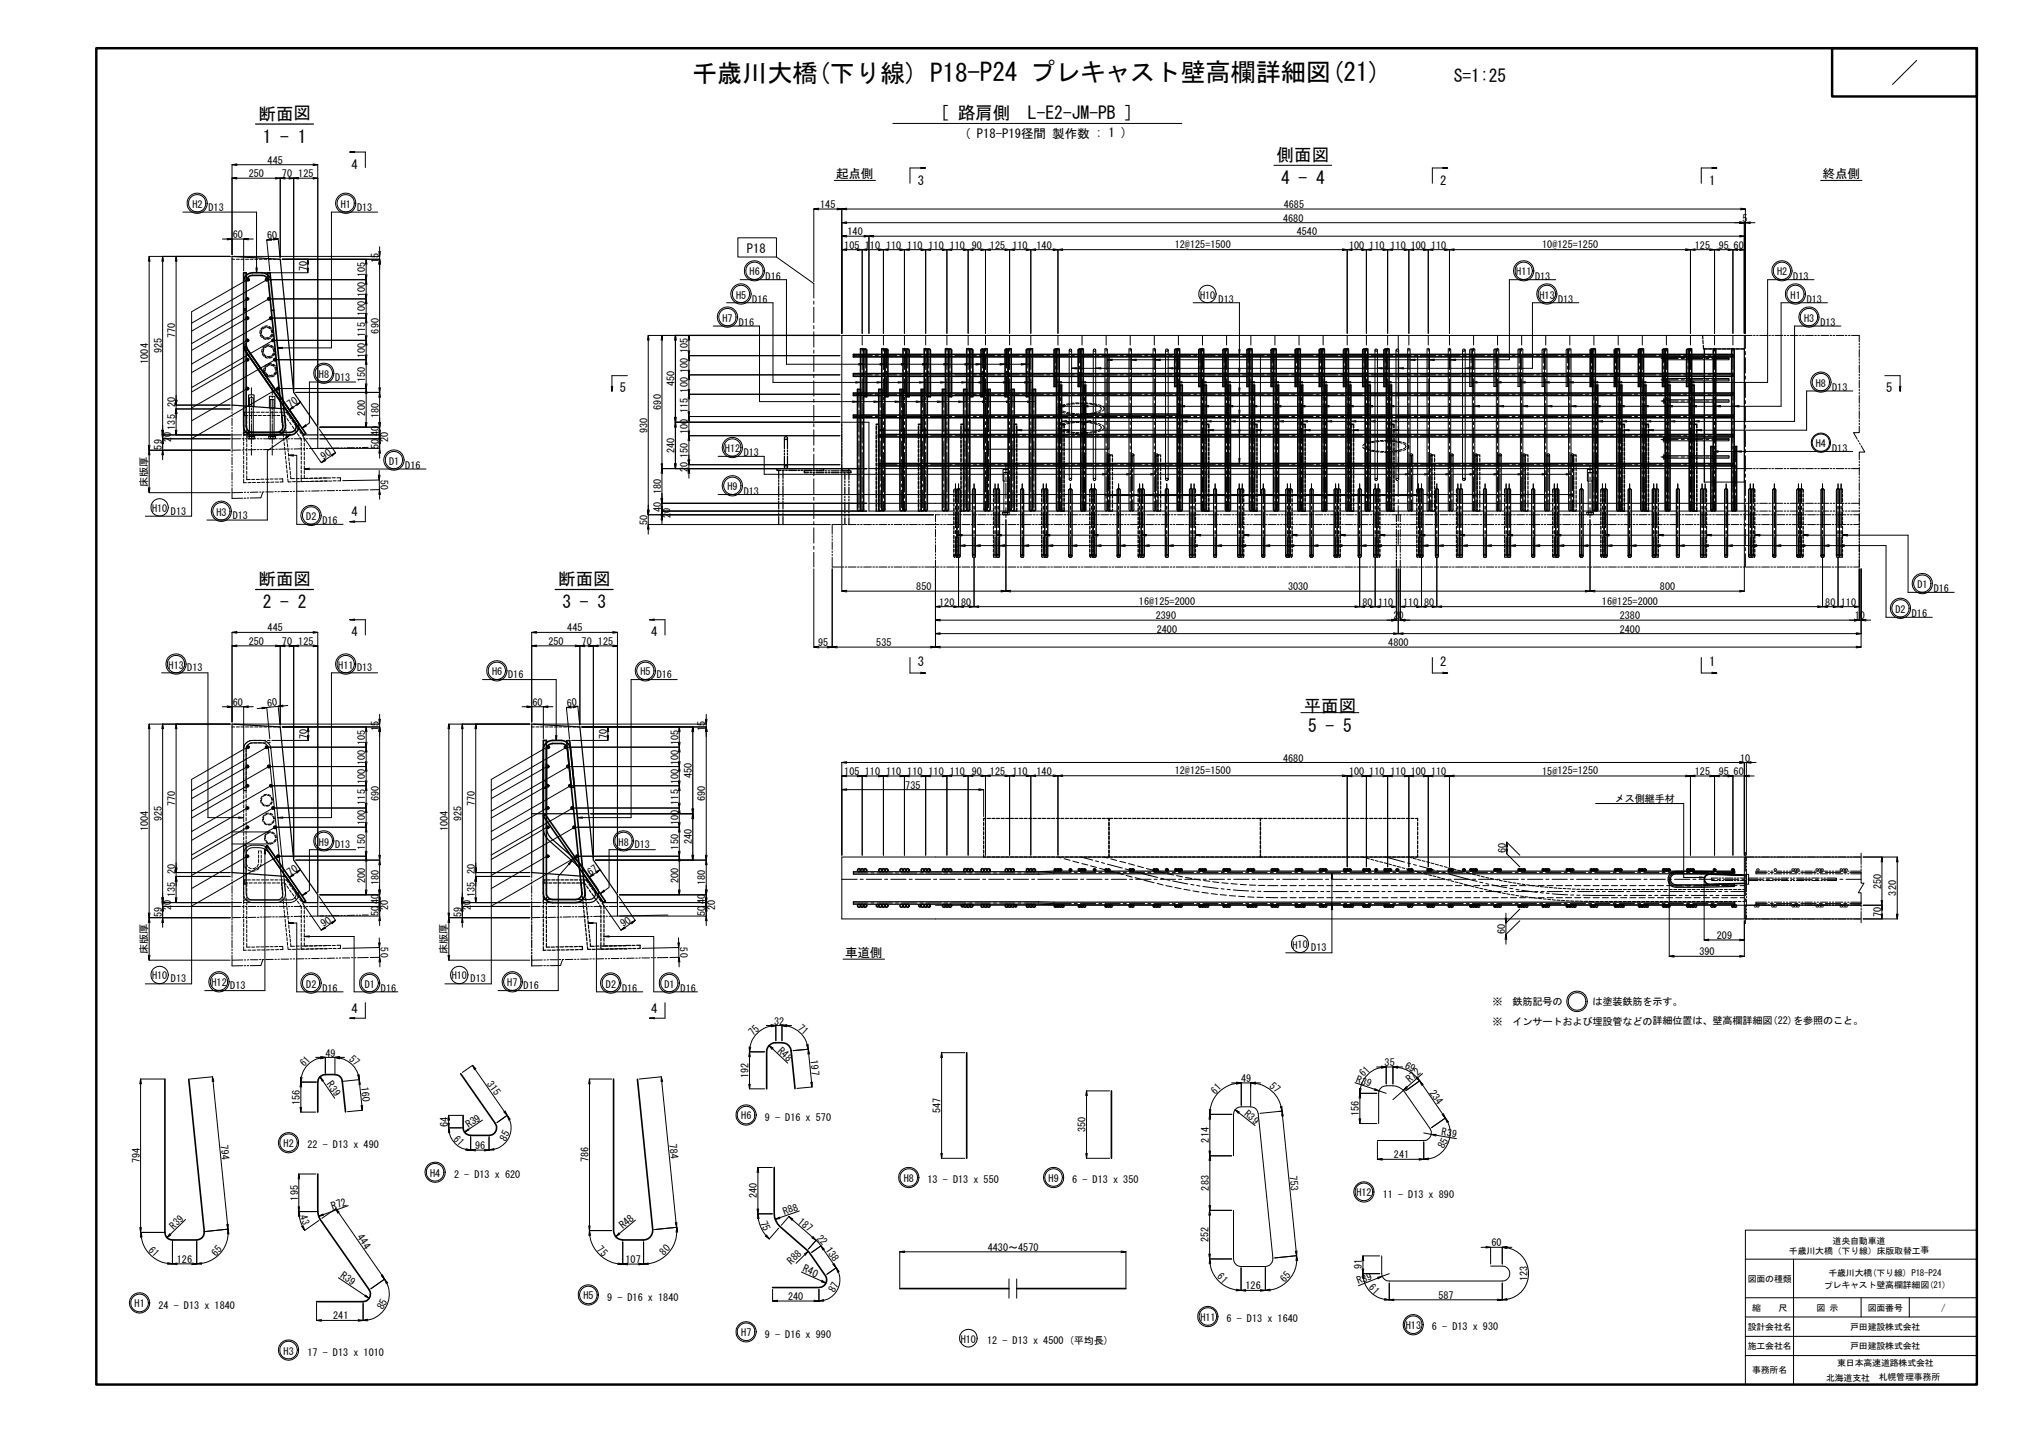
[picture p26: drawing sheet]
<svg xmlns="http://www.w3.org/2000/svg" width="420mm" height="297mm" viewBox="0 0 420 297" stroke-linecap="round" stroke-linejoin="round" font-family="sans-serif">
<defs><g id="words">
<text font-size="5.2" x="143.5" y="17">千歳川大橋(下り線) P18-P24 プレキャスト壁高欄詳細図(21)</text>
<g font-size="3.6">
<text x="301.5" y="17">S=1:25</text>
<text x="53.6" y="24.8">断面図</text>
<text x="54.5" y="29.6">1 - 1</text>
<text x="195" y="24.7">[ 路肩側　L-E2-JM-PB ]</text>
<text x="264.7" y="33.4">側面図</text>
<text x="265.7" y="38.2">4 - 4</text>
<text x="53.6" y="121.3">断面図</text>
<text x="115.7" y="121.3">断面図</text>
<text x="54.5" y="126.1">2 - 2</text>
<text x="116.6" y="126.1">3 - 3</text>
<text x="270.4" y="147.6">平面図</text>
<text x="271.3" y="151.6">5 - 5</text>
</g>
<g font-size="2.6">
<text x="199.9" y="28.6">( P18-P19径間 製作数 : 1 )</text>
<text x="72.9" y="35">4</text>
<text x="173.4" y="37">起点側</text>
<text x="190.3" y="38.3">3</text>
<text x="298.7" y="38.3">2</text>
<text x="354.4" y="38.3">1</text>
<text x="378" y="37">終点側</text>
<text x="154.9" y="52.4">P18</text>
<text x="128.5" y="81.3">5</text>
<text x="391.2" y="81.3">5</text>
<text x="72.9" y="107.1">4</text>
<text x="72.9" y="131.9">4</text>
<text x="135" y="131.9">4</text>
<text x="190.3" y="138.1">3</text>
<text x="298.7" y="138.1">2</text>
<text x="354.4" y="138.1">1</text>
<text x="175.2" y="198.4">車道側</text>
<text x="72.9" y="210">4</text>
<text x="135" y="210">4</text>
</g>
<text font-size="2.2" x="69" y="250.8" transform="rotate(-19 69 250.8)">R72</text>
<g font-size="2.1">
<text x="55.5" y="34">445</text>
<text x="51.6" y="36.8">250</text>
<text x="58.5" y="36.8">70</text>
<text x="61.9" y="36.8">125</text>
<text x="39.9" y="43.1">H2</text>
<text x="43.2" y="43.6">D13</text>
<text x="70.7" y="43.1">H1</text>
<text x="74.1" y="43.6">D13</text>
<text x="170.1" y="43.2">145</text>
<text x="266.1" y="46">4680</text>
<text x="266.2" y="43.2">4685</text>
<text x="361.4" y="46">5</text>
<text x="48.3" y="49.4">60</text>
<text x="55.5" y="49.6" transform="rotate(-6 55.5 49.6)">60</text>
<text x="175.1" y="51.6">105</text>
<text x="175.8" y="48.8">140</text>
<text x="179.4" y="51.6">110</text>
<text x="183.8" y="51.6">110</text>
<text x="188.2" y="51.6">110</text>
<text x="192.6" y="51.6">110</text>
<text x="197" y="51.6">110</text>
<text x="201.5" y="51.6">90</text>
<text x="205.3" y="51.6">125</text>
<text x="210" y="51.6">110</text>
<text x="215" y="51.6">140</text>
<text x="243.6" y="51.4">12@125=1500</text>
<text x="268.9" y="48.8">4540</text>
<text x="279.8" y="51.6">100</text>
<text x="284" y="51.6">110</text>
<text x="288.4" y="51.6">110</text>
<text x="292.6" y="51.6">100</text>
<text x="296.8" y="51.6">110</text>
<text x="319.8" y="51.4">10@125=1250</text>
<text x="351.5" y="51.6">125</text>
<text x="356.4" y="51.6">95</text>
<text x="359.5" y="51.6">60</text>
<text x="63.6" y="56.2" transform="rotate(-90 63.6 56.2)">70</text>
<text x="75.7" y="57.5" transform="rotate(-90 75.7 57.5)">105</text>
<text x="78.5" y="54.6" transform="rotate(-90 78.5 54.6)">15</text>
<text x="155.5" y="57.1">H6</text>
<text x="158.8" y="58">D16</text>
<text x="314.4" y="57.1">H11</text>
<text x="318.3" y="58">D13</text>
<text x="368.5" y="57.1">H2</text>
<text x="371.9" y="58">D13</text>
<text x="75.7" y="65.6" transform="rotate(-90 75.7 65.6)">100</text>
<text x="75.7" y="61.6" transform="rotate(-90 75.7 61.6)">100</text>
<text x="152.7" y="61.9">H5</text>
<text x="156" y="62.8">D16</text>
<text x="248.9" y="61.9">H10</text>
<text x="252.7" y="62.8">D13</text>
<text x="319.3" y="61.9">H13</text>
<text x="323.1" y="62.8">D13</text>
<text x="371.3" y="61.9">H1</text>
<text x="374.7" y="62.8">D13</text>
<text x="36.3" y="70.1" transform="rotate(-90 36.3 70.1)">770</text>
<text x="75.7" y="69.9" transform="rotate(-90 75.7 69.9)">115</text>
<text x="78.5" y="69.1" transform="rotate(-90 78.5 69.1)">690</text>
<text x="149.8" y="66.7">H7</text>
<text x="153.2" y="67.6">D16</text>
<text x="374.1" y="66.7">H3</text>
<text x="377.5" y="67.6">D13</text>
<text x="30.7" y="75.4" transform="rotate(-90 30.7 75.4)">1004</text>
<text x="33.5" y="73.2" transform="rotate(-90 33.5 73.2)">925</text>
<text x="75.7" y="74.2" transform="rotate(-90 75.7 74.2)">100</text>
<text x="142.7" y="77.3" transform="rotate(-90 142.7 77.3)">100</text>
<text x="142.7" y="73.2" transform="rotate(-90 142.7 73.2)">105</text>
<text x="66.1" y="78.3">H8</text>
<text x="69.5" y="78.9">D13</text>
<text x="75.7" y="79.2" transform="rotate(-90 75.7 79.2)">150</text>
<text x="139.9" y="80.1" transform="rotate(-90 139.9 80.1)">450</text>
<text x="142.7" y="81.4" transform="rotate(-90 142.7 81.4)">100</text>
<text x="376.6" y="80.1">H8</text>
<text x="380" y="81">D13</text>
<text x="36.3" y="89.1" transform="rotate(-90 36.3 89.1)">135</text>
<text x="36.3" y="84.3" transform="rotate(-90 36.3 84.3)">20</text>
<text x="75.7" y="86.1" transform="rotate(-90 75.7 86.1)">200</text>
<text x="78.5" y="86.6" transform="rotate(-90 78.5 86.6)">180</text>
<text x="134.3" y="89.7" transform="rotate(-90 134.3 89.7)">930</text>
<text x="137.1" y="84.9" transform="rotate(-90 137.1 84.9)">690</text>
<text x="142.7" y="90" transform="rotate(-90 142.7 90)">100</text>
<text x="142.7" y="85.6" transform="rotate(-90 142.7 85.6)">115</text>
<text x="33.5" y="93.2" transform="rotate(-90 33.5 93.2)">59</text>
<text x="35.5" y="91.6" transform="rotate(-90 35.5 91.6)">20</text>
<text x="78.5" y="93" transform="rotate(-90 78.5 93)">50</text>
<text x="78.5" y="90.4" transform="rotate(-90 78.5 90.4)">40</text>
<text x="80.5" y="91.6" transform="rotate(-90 80.5 91.6)">20</text>
<text x="139.9" y="93.9" transform="rotate(-90 139.9 93.9)">240</text>
<text x="142.7" y="95" transform="rotate(-90 142.7 95)">150</text>
<text x="150.3" y="93.7">H12</text>
<text x="154.2" y="94.6">D13</text>
<text x="376.6" y="92.7">H4</text>
<text x="380" y="93.6">D13</text>
<text x="30.6" y="100.9" transform="rotate(-90 30.6 100.9)">床版厚</text>
<text x="78.9" y="99.5" transform="rotate(89 78.9 99.5)">50</text>
<text x="80.7" y="96.3">D1</text>
<text x="84" y="97.2">D16</text>
<text x="142.7" y="97.8" transform="rotate(-90 142.7 97.8)">20</text>
<text x="150.8" y="101.6">H9</text>
<text x="31.5" y="106.1">H10</text>
<text x="35.4" y="106.7">D13</text>
<text x="44.9" y="106.9">H3</text>
<text x="48.3" y="107.5">D13</text>
<text x="63.5" y="107.8">D2</text>
<text x="137.1" y="106.2" transform="rotate(-90 137.1 106.2)">40</text>
<text x="137.1" y="102.4" transform="rotate(-90 137.1 102.4)">180</text>
<text x="139.1" y="107.4" transform="rotate(-90 139.1 107.4)">20</text>
<text x="154.2" y="102.5">D13</text>
<text x="66.9" y="108.7">D16</text>
<text x="134.3" y="108.8" transform="rotate(-90 134.3 108.8)">50</text>
<text x="190" y="122.3">850</text>
<text x="194.8" y="125.6">120</text>
<text x="199.3" y="125.6">80</text>
<text x="236.2" y="125.4">16@125=2000</text>
<text x="267.1" y="122.3">3030</text>
<text x="282.6" y="125.6">80</text>
<text x="285.8" y="125.6">110</text>
<text x="291" y="125.6">110</text>
<text x="295.3" y="125.6">80</text>
<text x="332.2" y="125.4">16@125=2000</text>
<text x="344.2" y="122.3">800</text>
<text x="378.5" y="125.6">80</text>
<text x="381.8" y="125.6">110</text>
<text x="397.6" y="121.9">D1</text>
<text x="401" y="122.8">D16</text>
<text x="55.5" y="130.9">445</text>
<text x="117.7" y="130.9">445</text>
<text x="239.7" y="128.4">2390</text>
<text x="239.9" y="131.1">2400</text>
<text x="289" y="128.4">20</text>
<text x="335.9" y="131.1">2400</text>
<text x="335.9" y="128.4">2380</text>
<text x="384.7" y="128.4">10</text>
<text x="393.1" y="127">D2</text>
<text x="396.5" y="127.9">D16</text>
<text x="51.6" y="133.7">250</text>
<text x="58.5" y="133.7">70</text>
<text x="61.9" y="133.7">125</text>
<text x="113.7" y="133.7">250</text>
<text x="120.6" y="133.7">70</text>
<text x="124" y="133.7">125</text>
<text x="169.7" y="133.9">95</text>
<text x="181.7" y="133.9">535</text>
<text x="287.9" y="133.9">4800</text>
<text x="35" y="138.6">H13</text>
<text x="38.8" y="139.1">D13</text>
<text x="70.2" y="138.6">H11</text>
<text x="74.1" y="139.1">D13</text>
<text x="102" y="140">H6</text>
<text x="105.4" y="140.6">D16</text>
<text x="132.8" y="140">H5</text>
<text x="136.2" y="140.6">D16</text>
<text x="48.3" y="146.3">60</text>
<text x="55.5" y="146.5" transform="rotate(-6 55.5 146.5)">60</text>
<text x="110.4" y="146.3">60</text>
<text x="117.6" y="146.5" transform="rotate(-6 117.6 146.5)">60</text>
<text x="63.7" y="153.2" transform="rotate(-90 63.7 153.2)">70</text>
<text x="75.7" y="154.4" transform="rotate(-90 75.7 154.4)">105</text>
<text x="78.5" y="151.5" transform="rotate(-90 78.5 151.5)">15</text>
<text x="125.9" y="153.2" transform="rotate(-90 125.9 153.2)">70</text>
<text x="140.7" y="154.4" transform="rotate(-90 140.7 154.4)">105</text>
<text x="146.3" y="151.5" transform="rotate(-90 146.3 151.5)">15</text>
<text x="75.7" y="158.5" transform="rotate(-90 75.7 158.5)">100</text>
<text x="140.7" y="158.5" transform="rotate(-90 140.7 158.5)">100</text>
<text x="143.5" y="161.2" transform="rotate(-90 143.5 161.2)">450</text>
<text x="175.1" y="160.7">105</text>
<text x="179.4" y="160.7">110</text>
<text x="183.8" y="160.7">110</text>
<text x="188.2" y="160.7">110</text>
<text x="192.6" y="160.7">110</text>
<text x="197" y="160.6">110</text>
<text x="201.5" y="160.6">90</text>
<text x="205.3" y="160.6">125</text>
<text x="210" y="160.6">110</text>
<text x="215" y="160.6">140</text>
<text x="243.6" y="160.5">12@125=1500</text>
<text x="266.1" y="157.9">4680</text>
<text x="279.8" y="160.7">100</text>
<text x="284" y="160.7">110</text>
<text x="288.4" y="160.7">110</text>
<text x="292.6" y="160.7">100</text>
<text x="296.8" y="160.7">110</text>
<text x="319.8" y="160.6">15@125=1250</text>
<text x="351.5" y="160.7">125</text>
<text x="356.4" y="160.7">95</text>
<text x="359.5" y="160.7">60</text>
<text x="360.9" y="157.9">10</text>
<text x="36.3" y="167.1" transform="rotate(-90 36.3 167.1)">770</text>
<text x="75.7" y="166.8" transform="rotate(-90 75.7 166.8)">115</text>
<text x="75.7" y="162.5" transform="rotate(-90 75.7 162.5)">100</text>
<text x="78.5" y="166.1" transform="rotate(-90 78.5 166.1)">690</text>
<text x="98.5" y="167.1" transform="rotate(-90 98.5 167.1)">770</text>
<text x="140.7" y="166.8" transform="rotate(-90 140.7 166.8)">115</text>
<text x="140.7" y="162.5" transform="rotate(-90 140.7 162.5)">100</text>
<text x="146.3" y="166.1" transform="rotate(-90 146.3 166.1)">690</text>
<text x="187.7" y="163.5">735</text>
<text x="334.9" y="166.3">メス側継手材</text>
<text x="30.7" y="172.3" transform="rotate(-90 30.7 172.3)">1004</text>
<text x="33.5" y="170.1" transform="rotate(-90 33.5 170.1)">925</text>
<text x="75.7" y="171.1" transform="rotate(-90 75.7 171.1)">100</text>
<text x="92.9" y="172.3" transform="rotate(-90 92.9 172.3)">1004</text>
<text x="95.7" y="170.1" transform="rotate(-90 95.7 170.1)">925</text>
<text x="140.7" y="171.1" transform="rotate(-90 140.7 171.1)">100</text>
<text x="66.1" y="175.3">H9</text>
<text x="69.5" y="175.8">D13</text>
<text x="75.7" y="176.1" transform="rotate(-90 75.7 176.1)">150</text>
<text x="128.3" y="175.3">H8</text>
<text x="131.6" y="175.8">D13</text>
<text x="140.7" y="176.1" transform="rotate(-90 140.7 176.1)">150</text>
<text x="143.5" y="175" transform="rotate(-90 143.5 175)">240</text>
<text x="312.3" y="176.8" transform="rotate(-90 312.3 176.8)">60</text>
<text x="36.3" y="181.2" transform="rotate(-90 36.3 181.2)">20</text>
<text x="75.7" y="183" transform="rotate(-90 75.7 183)">200</text>
<text x="78.5" y="183.5" transform="rotate(-90 78.5 183.5)">180</text>
<text x="98.5" y="181.2" transform="rotate(-90 98.5 181.2)">20</text>
<text x="140.7" y="183" transform="rotate(-90 140.7 183)">200</text>
<text x="146.3" y="183.5" transform="rotate(-90 146.3 183.5)">180</text>
<text x="390.1" y="184.2" transform="rotate(-90 390.1 184.2)">250</text>
<text x="393.3" y="185.6" transform="rotate(-90 393.3 185.6)">320</text>
<text x="33.5" y="190.1" transform="rotate(-90 33.5 190.1)">59</text>
<text x="35.5" y="188.6" transform="rotate(-90 35.5 188.6)">20</text>
<text x="36.3" y="186" transform="rotate(-90 36.3 186)">135</text>
<text x="78.5" y="189.9" transform="rotate(-90 78.5 189.9)">50</text>
<text x="78.5" y="187.3" transform="rotate(-90 78.5 187.3)">40</text>
<text x="80.5" y="188.6" transform="rotate(-90 80.5 188.6)">20</text>
<text x="95.7" y="190.1" transform="rotate(-90 95.7 190.1)">59</text>
<text x="97.7" y="188.6" transform="rotate(-90 97.7 188.6)">20</text>
<text x="98.5" y="186" transform="rotate(-90 98.5 186)">135</text>
<text x="146.3" y="189.9" transform="rotate(-90 146.3 189.9)">50</text>
<text x="146.3" y="187.3" transform="rotate(-90 146.3 187.3)">40</text>
<text x="148.3" y="188.6" transform="rotate(-90 148.3 188.6)">20</text>
<text x="390.1" y="190.2" transform="rotate(-90 390.1 190.2)">70</text>
<text x="30.6" y="197.8" transform="rotate(-90 30.6 197.8)">床版厚</text>
<text x="78.9" y="196.4" transform="rotate(89 78.9 196.4)">50</text>
<text x="92.7" y="197.8" transform="rotate(-90 92.7 197.8)">床版厚</text>
<text x="141" y="196.4" transform="rotate(89 141 196.4)">50</text>
<text x="268" y="196.6">H10</text>
<text x="271.9" y="197.2">D13</text>
<text x="312.2" y="193.6" transform="rotate(-90 312.2 193.6)">60</text>
<text x="356.1" y="194.7">209</text>
<text x="31.5" y="203">H10</text>
<text x="35.4" y="203.6">D13</text>
<text x="93.7" y="203">H10</text>
<text x="97.6" y="203.6">D13</text>
<text x="352.4" y="198">390</text>
<text x="43.9" y="204.4">H12</text>
<text x="47.8" y="205">D13</text>
<text x="63.5" y="204.7">D2</text>
<text x="66.9" y="205.6">D16</text>
<text x="75.7" y="204.7">D1</text>
<text x="79" y="205.6">D16</text>
<text x="105.2" y="204.4">H7</text>
<text x="108.6" y="205">D16</text>
<text x="125.7" y="204.7">D2</text>
<text x="129" y="205.6">D16</text>
<text x="137.8" y="204.7">D1</text>
<text x="141.1" y="205.6">D16</text>
<text x="309.5" y="208.4">※　鉄筋記号の　　　は塗装鉄筋を示す。</text>
<text x="156.2" y="214.8" transform="rotate(-46 156.2 214.8)">75</text>
<text x="160.5" y="212.4">32</text>
<text x="165.3" y="213.2" transform="rotate(42 165.3 213.2)">71</text>
<text x="309.5" y="212.4">※　インサートおよび埋設管などの詳細位置は、壁高欄詳細図(22)を参照のこと。</text>
<text x="63.1" y="221.2" transform="rotate(-46 63.1 221.2)">61</text>
<text x="67.5" y="219">49</text>
<text x="72.3" y="219.7" transform="rotate(42 72.3 219.7)">57</text>
<text x="161.2" y="218" transform="rotate(43 161.2 218)">R48</text>
<text x="168.1" y="219.8" transform="rotate(84 168.1 219.8)">197</text>
<text x="287.1" y="221">35</text>
<text x="291.2" y="221.3" transform="rotate(27 291.2 221.3)">69</text>
<text x="74.9" y="225.3" transform="rotate(84 74.9 225.3)">160</text>
<text x="155.2" y="223.5" transform="rotate(-90 155.2 223.5)">192</text>
<text x="252" y="226.9" transform="rotate(-46 252 226.9)">61</text>
<text x="257.4" y="224.3">49</text>
<text x="263.1" y="225.3" transform="rotate(42 263.1 225.3)">57</text>
<text x="282.9" y="223.2" transform="rotate(-46 282.9 223.2)">61</text>
<text x="292.5" y="224.5" transform="rotate(-41 292.5 224.5)">R72</text>
<text x="62.2" y="229" transform="rotate(-90 62.2 229)">156</text>
<text x="92.8" y="233.6" transform="rotate(-90 92.8 233.6)">64</text>
<text x="153.7" y="232.1">H6</text>
<text x="158.6" y="232.3">9 - D16 x 570</text>
<text x="195.1" y="230.7" transform="rotate(-90 195.1 230.7)">547</text>
<text x="281.8" y="231.4" transform="rotate(-90 281.8 231.4)">156</text>
<text x="45.7" y="237.4" transform="rotate(84 45.7 237.4)">794</text>
<text x="58.8" y="237.8">H2</text>
<text x="63.8" y="238.1">22 - D13 x 490</text>
<text x="93.9" y="236.3" transform="rotate(46 93.9 236.3)">61</text>
<text x="98.5" y="238.2">96</text>
<text x="104.9" y="236.7" transform="rotate(-63 104.9 236.7)">85</text>
<text x="138.8" y="237.2" transform="rotate(84 138.8 237.2)">784</text>
<text x="225.1" y="234.7" transform="rotate(-90 225.1 234.7)">350</text>
<text x="250.7" y="236.8" transform="rotate(-90 250.7 236.8)">214</text>
<text x="298.9" y="235.3" transform="rotate(9 298.9 235.3)">R39</text>
<text x="299.5" y="238.2" transform="rotate(-63 299.5 238.2)">85</text>
<text x="29" y="241.2" transform="rotate(-90 29 241.2)">794</text>
<text x="89.2" y="243.9">H4</text>
<text x="94.2" y="244.2">2 - D13 x 620</text>
<text x="122.1" y="240.9" transform="rotate(-90 122.1 240.9)">786</text>
<text x="187.4" y="245">H8</text>
<text x="192.4" y="245.3">13 - D13 x 550</text>
<text x="217.5" y="245">H9</text>
<text x="222.4" y="245.3">6 - D13 x 350</text>
<text x="267.5" y="243.7" transform="rotate(84 267.5 243.7)">753</text>
<text x="289.1" y="240.1">241</text>
<text x="61.8" y="248.9" transform="rotate(-90 61.8 248.9)">195</text>
<text x="157" y="248.4" transform="rotate(-90 157 248.4)">240</text>
<text x="250.7" y="246.8" transform="rotate(-90 250.7 246.8)">283</text>
<text x="281.3" y="248">H12</text>
<text x="286.8" y="248.3">11 - D13 x 890</text>
<text x="36" y="254.9" transform="rotate(-44 36 254.9)">R39</text>
<text x="129.2" y="254.8" transform="rotate(-40 129.2 254.8)">R48</text>
<text x="157.6" y="253.4" transform="rotate(66 157.6 253.4)">75</text>
<text x="165.3" y="253.4" transform="rotate(40 165.3 253.4)">187</text>
<text x="169.2" y="256.7" transform="rotate(48 169.2 256.7)">22</text>
<text x="250.6" y="257.5" transform="rotate(-90 250.6 257.5)">252</text>
<text x="30.7" y="259.3" transform="rotate(46 30.7 259.3)">61</text>
<text x="36.7" y="261.8">126</text>
<text x="44.8" y="260.5" transform="rotate(-48 44.8 260.5)">65</text>
<text x="123.7" y="259.1" transform="rotate(46 123.7 259.1)">75</text>
<text x="129.7" y="261.9">107</text>
<text x="137.8" y="260.4" transform="rotate(-48 137.8 260.4)">80</text>
<text x="164.1" y="262.2" transform="rotate(-44 164.1 262.2)">R88</text>
<text x="166.4" y="263.5" transform="rotate(24 166.4 263.5)">R40</text>
<text x="204.8" y="259.3">4430～4570</text>
<text x="282.4" y="263" transform="rotate(-90 282.4 263)">91</text>
<text x="309.3" y="258.3">60</text>
<text x="121" y="269.3">H5</text>
<text x="125.9" y="269.6">9 - D16 x 1840</text>
<text x="163.4" y="269.5">240</text>
<text x="173" y="268.1" transform="rotate(-63 173 268.1)">87</text>
<text x="252.3" y="264.8" transform="rotate(46 252.3 264.8)">61</text>
<text x="258.3" y="267.3">126</text>
<text x="266.4" y="266" transform="rotate(-48 266.4 266)">65</text>
<text x="283.7" y="267.1" transform="rotate(46 283.7 267.1)">61</text>
<text x="298.3" y="269.3">587</text>
<text x="316.8" y="265.6" transform="rotate(-90 316.8 265.6)">123</text>
<text x="27.9" y="271">H1</text>
<text x="32.9" y="271.3">24 - D13 x 1840</text>
<text x="69.1" y="273.5">241</text>
<text x="79.5" y="271.6" transform="rotate(-63 79.5 271.6)">85</text>
<text x="249" y="273.8">H11</text>
<text x="254.4" y="274.1">6 - D13 x 1640</text>
<text x="291.5" y="275.5">H13</text>
<text x="297" y="275.8">6 - D13 x 930</text>
<text x="58.8" y="280.8">H3</text>
<text x="63.8" y="281.1">17 - D13 x 1010</text>
<text x="153.7" y="277">H7</text>
<text x="158.6" y="277.3">9 - D16 x 990</text>
<text x="199.3" y="278.3">H10</text>
<text x="204.7" y="278.6">12 - D13 x 4500 (平均長)</text>
</g>
<g font-size="2">
<text x="60.2" y="84.6" transform="rotate(-36 60.2 84.6)">70</text>
<text x="67.2" y="95.3" transform="rotate(-36 67.2 95.3)">90</text>
<text x="60.2" y="181.5" transform="rotate(-36 60.2 181.5)">70</text>
<text x="122.4" y="181.5" transform="rotate(-36 122.4 181.5)">67</text>
<text x="67.2" y="192.2" transform="rotate(-36 67.2 192.2)">90</text>
<text x="129.3" y="192.2" transform="rotate(-36 129.3 192.2)">90</text>
<text x="67.7" y="224.8" transform="rotate(54 67.7 224.8)">R39</text>
<text x="100.9" y="224.6" transform="rotate(54 100.9 224.6)">315</text>
<text x="281.1" y="224.3" transform="rotate(20 281.1 224.3)">R39</text>
<text x="296.4" y="226.5" transform="rotate(54 296.4 226.5)">234</text>
<text x="97.2" y="233.9" transform="rotate(-34 97.2 233.9)">R39</text>
<text x="257.9" y="231.2" transform="rotate(39 257.9 231.2)">R39</text>
<text x="162.7" y="251.9" transform="rotate(-20 162.7 251.9)">R88</text>
<text x="62.2" y="252.2" transform="rotate(72 62.2 252.2)">43</text>
<text x="74" y="256.5" transform="rotate(54 74 256.5)">444</text>
<text x="171.1" y="259.1" transform="rotate(54 171.1 259.1)">138</text>
<text x="70.5" y="264.8" transform="rotate(34 70.5 264.8)">R39</text>
<text x="281.7" y="266.3" transform="rotate(-22 281.7 266.3)">R39</text>
</g>
<g font-size="1.8">
<text x="380.1" y="257.9">道央自動車道</text>
<text x="371" y="259.9">千歳川大橋（下り線）床版取替工事</text>
<text x="362.4" y="265.7">図面の種類</text>
<text x="378.2" y="267.1">プレキャスト壁高欄詳細図(21)</text>
<text x="379.2" y="264.4">千歳川大橋(下り線) P18-P24</text>
<text x="362.4" y="275.7">設計会社名</text>
<text x="363.3" y="271.7">縮　　尺</text>
<text x="376.7" y="271.7">図 示</text>
<text x="383.7" y="275.7">戸田建設株式会社</text>
<text x="387.3" y="271.7">図面番号</text>
<text x="402.5" y="271.7">/</text>
<text x="362.4" y="279.7">施工会社名</text>
<text x="383.7" y="279.7">戸田建設株式会社</text>
<text x="363.3" y="284.7">事務所名</text>
<text x="378.7" y="286.2">北海道支社　札幌管理事務所</text>
<text x="381" y="283.2">東日本高速道路株式会社</text>
</g>
</g></defs>
<g fill="none" stroke="#000" stroke-width=".25">
<path d="M53 25.7h12M48.1 53.1l10 .6 2.8 27.6 5 7.2v1.6h-2.9l-3.7-5.3-11.2-.8zM140.2 70.5l-.1-1v18l-.2-1M174.2 69.5h-34.1l-.2 1M353.1 69.5l.1 .8M353.2 70.6v.6M353.2 71.6l.1 .7h.7M354.3 72.3h.7M355.3 72.3h.6M356.2 72.3h.7M357.2 72.3h.7M358.1 72.3h.7"/>
<path d="M359.1 72.3h.7M360.1 72.3h.6M361 72.3h.7M65.9 90.1v.9M140.1 87.5l-.2 1M140.1 87.5h34.1M140.2 88.5l-.1-1v9.6l-.2-1M140.2 96.1l-.1 1h39.7M140.2 86.5l-.1 1M161.5 97.5v1.7M161.5 99.5v.3M162 97.1h-.9v.4h.9"/>
<path d="M162.3 97.5h.3M162.4 97.5v1.7M162.4 99.5v.3M162.7 90.8v2.2M162.7 93.3v.4M162.7 94v.3M162.7 94.6v2.2M162.7 96.6l.2-.1 .4 .1v.4l-.3 .1h-.2zM162.8 90.6l.2-.1 .3 .2v.3l-.4 .1-.2-.1zM162.9 97.5h.4M163.3 90.8v2.2M163.3 93.3v.4"/>
<path d="M163.3 94v.3M163.3 94.6v2.2M163.6 97.5h1.6M165.5 97.5h.3M166.1 97.5h.3M166.7 97.5h1.6M167.7 97.6h-.9v.4h.9M168 98h.3M168 97.6h.3M168.6 98h.3M168.6 97.6h.3M168.6 97.5h.4"/>
<path d="M169.2 98h1.6M169.2 97.6h1.6M169.3 97.5h.3M169.9 97.1h.9v.4h-.9M171.1 98h.4M171.1 97.6h.4M171.8 98h.3M171.8 97.6h.3M172.4 98h1.6M172.4 97.6h1.6M174.3 98h.4M174.3 97.6h.4"/>
<path d="M174.6 97.1h1.5v.5h-1.5zM175 98h.3M175 97.6h.3M175.2 98v1.4M175.2 99.7v.3M175.6 97.6h.9v.4h-.9M176.1 98v1.4M176.1 99.7v.3M224.2 85.8h20M230.2 94.7v-.4h.5v.4M230.2 95v.7M230.2 96v.6"/>
<path d="M230.2 96.9v.7M230.2 97.9v.6M230.2 98.8v.7M230.2 99.8v.6M230.7 95v.7M230.7 96v.6M230.7 96.9v.7M230.7 97.9v.6M230.7 98.8v.7M230.7 99.8v.6M240.1 94.7v-.4h.6v.4M240.1 95v.7"/>
<path d="M240.1 96v.6M240.1 96.9v.7M240.1 97.9v.6M240.1 98.8v.7M240.1 99.8v.6M240.7 95v.7M240.7 96v.6M240.7 96.9v.7M240.7 97.9v.6M240.7 98.8v.7M240.7 99.8v.6M297 94.7v-.4h.5v.4"/>
<path d="M297 95v.7M297 96v.6M297 96.9v.7M297 97.9v.6M297 98.8v.7M297 99.8v.6M297.5 95v.7M297.5 96v.6M297.5 96.9v.7M297.5 97.9v.6M297.5 98.8v.7M297.5 99.8v.6"/>
<path d="M306.3 94.7v-.4h.6v.4M306.3 95v.7M306.3 96v.6M306.3 96.9v.7M306.3 97.9v.6M306.3 98.8v.7M306.3 99.8v.6M306.9 95v.7M306.9 96v.6M306.9 96.9v.7M306.9 97.9v.6M306.9 98.8v.7"/>
<path d="M306.9 99.8v.6M316.3 94.7v-.4h.6v.4M316.3 95v.7M316.3 96v.6M316.3 96.9v.7M316.3 97.9v.6M316.3 98.8v.7M316.3 99.8v.6M316.9 95v.7M316.9 96v.6M316.9 96.9v.7M316.9 97.9v.6"/>
<path d="M316.9 98.8v.7M316.9 99.8v.6M326.4 95v.7M326.4 96v.6M326.4 96.9v.7M326.4 97.9v.6M326.4 98.8v.7M326.4 99.8v.6M326.4 94.7v-.4h.5v.4M326.9 95v.7M326.9 96v.6M326.9 96.9v.7"/>
<path d="M326.9 97.9v.6M326.9 98.8v.7M326.9 99.8v.6M137.3 105.9l-.2 1M137.3 102.3v2l-.2-1M137.3 104.3v1.6M137.3 104.3h42.5M137.3 105.9h42.5M137.4 106.9l-.1-1v2M137.4 103.3l-.1 1M161.5 100.1v.3M161.5 100.7v1.6"/>
<path d="M161.5 102.6v.4M161.5 103.3v.3M161.5 103.9v1.6M161.5 105.8v.4M161.5 106.4v.4M161.5 107.1v1.6M162.4 100.1v.3M162.4 100.7v1.6M162.4 102.6v.4M162.4 103.3v.3M162.4 103.9v1.6M162.4 105.8v.4"/>
<path d="M162.4 106.4v.4M162.4 107.1v1.6M175.2 100.4v.2M175.2 101v1.6M175.2 102.9v.3M175.2 103.5v.3M175.2 104.2v1.5M175.2 106.1v.3M175.2 106.7v.3M175.2 107.3v1.4M176.1 100.4v.2M176.1 101v1.6"/>
<path d="M176.1 102.9v.3M176.1 103.5v.3M176.1 104.2v1.5M176.1 106.1v.3M176.1 106.7v.3M176.1 107.3v1.4M230.2 105.5v.4h.5v-.4M230.2 100.7v.7M230.2 101.7v.6M230.2 102.6v.7M230.2 103.6v.6M230.2 104.5v.7"/>
<path d="M230.7 100.7v.7M230.7 101.7v.6M230.7 102.6v.7M230.7 103.6v.6M230.7 104.5v.7M240.1 105.5v.4h.6v-.4M240.1 100.7v.7M240.1 101.7v.6M240.1 102.6v.7M240.1 103.6v.6M240.1 104.5v.7M240.7 100.7v.7"/>
<path d="M240.7 101.7v.6M240.7 102.6v.7M240.7 103.6v.6M240.7 104.5v.7M297 105.5v.4h.5v-.4M297 100.7v.7M297 101.7v.6M297 102.6v.7M297 103.6v.6M297 104.5v.7M297.5 100.7v.7M297.5 101.7v.6"/>
<path d="M297.5 102.6v.7M297.5 103.6v.6M297.5 104.5v.7M306.3 105.5v.4h.6v-.4M306.3 100.7v.7M306.3 101.7v.6M306.3 102.6v.7M306.3 103.6v.6M306.3 104.5v.7M306.9 100.7v.7M306.9 101.7v.6M306.9 102.6v.7"/>
<path d="M306.9 103.6v.6M306.9 104.5v.7M316.3 105.5v.4h.6v-.4M316.3 100.7v.7M316.3 101.7v.6M316.3 102.6v.7M316.3 103.6v.6M316.3 104.5v.7M316.9 100.7v.7M316.9 101.7v.6M316.9 102.6v.7M316.9 103.6v.6"/>
<path d="M316.9 104.5v.7M326.4 105.5v.4h.5v-.4M326.4 100.7v.7M326.4 101.7v.6M326.4 102.6v.7M326.4 103.6v.6M326.4 104.5v.7M326.9 100.7v.7M326.9 101.7v.6M326.9 102.6v.7M326.9 103.6v.6M326.9 104.5v.7"/>
<path d="M53 122.2h12M115.1 122.2h12.1M48.1 150.1l10 .6 2.8 27.6 5 7.2v1.6h-2.9l-3.7-5.4-11.2-.8zM110.3 150.1l10 .6 2.8 27.6 4.9 7.2v1.6h-2.9l-3.7-5.4-11.1-.8zM120.7 150.7h23l-.2 1M143.8 151.7l-.1-1v18l-.2-1M110.3 168.7h11.8M112.7 161.9h.6v9.6a3.3 3.3 0 0 0 1.1 2.4l6 5.2 3.4 4.9a1.95 1.95 0 0 1-1.6 3.1h-9.5v-.6h9.5a1.3 1.3 0 0 0 1.1-2.1l-3.4-4.8-5.9-5.3a3.5 3.5 0 0 1-1.3-2.8zM143.7 168.7h-21.2M143.8 169.7l-.1-1v9.6l-.2-1M143.8 177.3l-.1 1h-20.2M143.8 167.7l-.3 2"/>
<path d="M204 177.1v.6h.5M204 170.5v.6M204 171.4v.7M204 172.4v.6M204 173.3v.7M204 174.3v.6M204 175.2v.7M204 176.2v.6M204.5 169.7h-.5v.5M204.8 177.7h.6M204.8 169.7h.6M205.7 177.7h.7"/>
<path d="M205.7 169.7h.7M206.7 177.7h.6M206.7 169.7h.6M207.6 177.7h.7M207.6 169.7h.7M208.6 177.7h.6M208.6 169.7h.6M209.5 177.7h.7M209.5 169.7h.7M210.5 177.7h.6M210.5 169.7h.6M211.4 177.7h.7"/>
<path d="M211.4 169.7h.7M212.4 177.7h.6M212.4 169.7h.6M213.3 177.7h.7M213.3 169.7h.7M214.3 177.7h.6M214.3 169.7h.6M215.3 177.7h.6M215.3 169.7h.6M216.2 177.7h.6M216.2 169.7h.6M217.2 177.7h.6"/>
<path d="M217.2 169.7h.6M218.1 177.7h.6M218.1 169.7h.6M219.1 177.7h.6M219.1 169.7h.6M220 177.7h.6M220 169.7h.6M221 177.7h.6M221 169.7h.6M221.9 177.7h.6M221.9 169.7h.6M222.9 177.7h.6"/>
<path d="M222.9 169.7h.6M223.8 177.7h.6M223.8 169.7h.6M224.8 177.7h.6M224.8 169.7h.6M225.7 177.7h.6M225.7 169.7h.6M226.7 177.7h.6M226.7 169.7h.6M227.6 177.7h.7M227.6 169.7h.7M228.6 177.7h.6"/>
<path d="M228.6 169.7h.6M229.5 177.7h.5v-.6v.6h.7M230 170.5v.6M230 171.4v.7M230 172.4v.6M230 173.3v.7M230 174.3v.6M230 175.2v.7M230 176.2v.6M230.7 169.7h-.7v.5v-.5h-.5M231.1 177.7h.6M231.1 169.7h.6"/>
<path d="M232 177.7h.7M232 169.7h.7M233 177.7h.6M233 169.7h.6M233.9 177.7h.7M233.9 169.7h.7M234.9 177.7h.6M234.9 169.7h.6M235.8 177.7h.7M235.8 169.7h.7M236.8 177.7h.6M236.8 169.7h.6"/>
<path d="M237.7 177.7h.7M237.7 169.7h.7M238.7 177.7h.6M238.7 169.7h.6M239.6 177.7h.7M239.6 169.7h.7M240.6 177.7h.6M240.6 169.7h.6M241.5 177.7h.7M241.5 169.7h.7M242.5 177.7h.7M242.5 169.7h.7"/>
<path d="M243.4 177.7h.7M243.4 169.7h.7M244.4 177.7h.7M244.4 169.7h.7M245.4 177.7h.6M245.4 169.7h.6M246.3 177.7h.7M246.3 169.7h.7M247.3 177.7h.6M247.3 169.7h.6M248.2 177.7h.7M248.2 169.7h.7"/>
<path d="M249.2 177.7h.6M249.2 169.7h.6M250.1 177.7h.7M250.1 169.7h.7M251.1 177.7h.6M251.1 169.7h.6M252 177.7h.7M252 169.7h.7M253 177.7h.6M253 169.7h.6M253.9 177.7h.7M253.9 169.7h.7"/>
<path d="M254.9 177.7h.6M254.9 169.7h.6M255.9 177.7h.6M255.9 169.7h.6M256.8 177.7h.6M256.8 169.7h.6M257.8 177.7h.6M257.8 169.7h.6M258.7 177.7h.6M258.7 169.7h.6M259.7 177.7h.6M259.7 169.7h.6"/>
<path d="M260.6 177.7h.8v-.6v.6h.4M260.6 169.7h.8v.5v-.5h.4M261.4 170.5v.6M261.4 171.4v.7M261.4 172.4v.6M261.4 173.3v.7M261.4 174.3v.6M261.4 175.2v.7M261.4 176.2v.6M262.1 169.7h.7M262.1 177.7h.7M263.1 169.7h.6"/>
<path d="M263.1 177.7h.6M264 169.7h.7M264 177.7h.7M265 169.7h.6M265 177.7h.6M265.9 169.7h.7M265.9 177.7h.7M266.9 169.7h.6M266.9 177.7h.6M267.8 169.7h.7M267.8 177.7h.7M268.8 169.7h.6"/>
<path d="M268.8 177.7h.6M269.7 169.7h.7M269.7 177.7h.7M270.7 169.7h.6M270.7 177.7h.6M271.6 169.7h.7M271.6 177.7h.7M272.6 169.7h.7M272.6 177.7h.7M273.5 169.7h.7M273.5 177.7h.7M274.5 169.7h.7"/>
<path d="M274.5 177.7h.7M275.5 169.7h.6M275.5 177.7h.6M276.4 169.7h.7M276.4 177.7h.7M277.4 169.7h.6M277.4 177.7h.6M278.3 169.7h.7M278.3 177.7h.7M279.3 169.7h.6M279.3 177.7h.6M280.2 169.7h.7"/>
<path d="M280.2 177.7h.7M281.2 169.7h.6M281.2 177.7h.6M282.1 169.7h.7M282.1 177.7h.7M283.1 169.7h.6M283.1 177.7h.6M284 169.7h.7M284 177.7h.7M285 169.7h.6M285 177.7h.6M286 169.7h.6"/>
<path d="M286 177.7h.6M286.9 169.7h.6M286.9 177.7h.6M287.9 169.7h.6M287.9 177.7h.6M288.8 169.7h.6M288.8 177.7h.6M289.8 169.7h.6M289.8 177.7h.6M290.7 169.7h.6M290.7 177.7h.6M291.7 169.7h.6"/>
<path d="M291.7 177.7h.6M292.6 169.7h.6M292.6 177.7h.6M293.6 169.7h.4v.5M294 170.5v.6M294 177.1v.6h-.4M294 171.4v.7M294 172.4v.6M294 173.3v.7M294 174.3v.6M294 175.2v.7M294 176.2v.6"/>
<path d="M110.3 187.9v2.2M110.3 190.4v.3M110.3 191v.4M110.3 191.7v1.6M110.3 193.6v.3M110.3 194.2v.3M110.3 194.8v1.6M110.3 196.7v.4M110.3 197.4v.3M110.3 198v2.2M112.7 182.7v.8M112.7 183.8v.7"/>
<path d="M112.7 184.8v.6M112.7 185.7v.7M112.7 186.7v.6M112.7 187.6v.7M112.7 188.6v.7M112.7 189.5v.7M112.7 190.5v.7M112.7 191.5v.6M112.7 192.4v.7M112.7 193.4v.6M112.7 194.3v.7M112.7 195.3v.6"/>
<path d="M112.7 196.2v.8h.5M112.7 182.4h.4M112.8 182.4v.6h.7M113.3 183v.8M113.3 184.1v.7M113.3 185.1v.6M113.3 186v.7M113.3 187v.6M113.3 187.9v.7M113.3 188.9v.6M113.3 189.8v.7M113.3 190.8v.6"/>
<path d="M113.3 191.7v.7M113.3 192.7v.6M113.3 193.7v.6M113.3 194.6v.6M113.3 195.6v.7h.7M113.4 182.4h.7M113.6 197h.6M113.8 183h.7M114.3 196.3h.7M114.4 182.4h.7M114.5 197h.6M114.8 183h.6"/>
<path d="M115.3 196.3h.6M115.3 182.4h.7M115.5 196.9h.6M115.7 183h.7M116.2 196.3h.7M116.3 182.4h.7M116.4 196.9h.6M116.7 183h.6M117.2 196.2h.6M117.3 182.4h.6M117.6 183h.7M118 196.9h-.6"/>
<path d="M118.1 196.2h.7M118.2 182.4h.7M118.3 196.9h.6M118.6 183h.6M119.2 182.4h.6M119.5 183h.7M119.7 196.2h-.6M119.9 196.8l-.6 .1M120 196.2h.8v.6h-.6M120.1 182.4h.7M120.6 183.9v.7M120.7 184.8v.7"/>
<path d="M120.8 185.8l.1 .7M120.9 186.8v.6M121 187.7v.6M121.1 188.7v.6M121.1 183.3l.1 .6M121.1 182.9v-.5h.4l.5 .6M121.1 189.6l.1 .6M121.3 184.2v.6M121.3 190.6v.6M121.4 185.1v.7M121.4 191.5v.6M121.4 186.1l.1 .7"/>
<path d="M121.4 192.4l.1 .7M121.5 183.4l-.3-.4h-.7l.1 .6M121.5 187.1l.1 .6M121.5 193.4l.1 .6M121.7 188v.7M121.7 194.3v.7M121.7 183.7l.3 .5M121.7 189l.1 .6M121.7 195.3l.1 .6M121.8 189.9l.1 .6M121.8 196.2l.1 .6h.6M122 190.9v.6"/>
<path d="M122 191.8l.1 .6M122.1 192.8l.1 .6M122.1 183.2l.4 .6M122.2 193.7l.1 .6M122.2 184.5l.3 .5M122.3 194.6l.1 .7M122.4 195.6l.1 .6h.7M122.7 184l.4 .6M122.8 185.2l.3 .5M122.8 196.8h.6M123.2 184.8l.4 .6M123.3 186l.3 .5"/>
<path d="M123.6 196.1h.6M123.8 196.7h.6M123.8 185.6l.3 .5M123.8 186.8l.4 .5M124.3 186.4l.4 .5M124.4 187.6l.2 .3v.5M124.5 196.1h.6M124.6 188.7v.6M124.6 189.7v.6M124.6 190.6v.6M124.6 191.6v.6M124.6 192.5v.6"/>
<path d="M124.6 193.5v.6M124.6 194.4v.7M124.6 195.4v.6M124.6 196.3v.4h.7M124.9 187.2l.4 .6v.6M125.3 188.7v.7M125.3 189.7v.7M125.3 190.6v.7M125.3 191.6v.7M125.3 192.6v.6M125.3 193.5v.7M125.3 194.5v.6"/>
<path d="M125.3 195.4v.7h.7M126.1 196.1h-.6M126.1 196.7h-.6M126.3 196.7h-.6M126.3 196.1h.7M126.5 196.7h.7M127.9 196l-.7 .1M128 196l-.6 .1M128.2 196.7h-.8M128.2 196h.7M128.4 196.7h.7M129.1 196h.7"/>
<path d="M129.3 196.7h.7M130 196h-.7M130.1 196h.7M130.3 196.6h.6M131.1 196h.6M131.2 196.6h.7M132 195.9h.7v.7h-.5M177 186.9l182.8 .1v.6l-182.8-.2zM177 180.7l182.8-.1v.5l-182.8 .1zM346.6 180.9l1-.3 12.1 .2v.5l-12.1-.2a1.14 1.14 0 0 0-1.2 1.2 1.14 1.14 0 0 0 1.2 1.1l12.1-.2v.5l-12.1 .2a1.66 1.66 0 0 1-1.6-1.1 1.66 1.66 0 0 1 .6-1.9zM353.6 181.6l.6-.4h.3l7.2 .3-7.2-.2a1.02 1.02 0 0 0-1 1 1.02 1.02 0 0 0 1 1l7.2-.2-7.2 .3a1.12 1.12 0 0 1-.9-1.8z"/>
</g>
<g fill="none" stroke="#000" stroke-width=".21">
<path d="M397.5 12.5l-5 5M48.1 36.9l1 .2M49.1 36.8l-1 .1h10l-1 .2M49.1 34l-1 .1h17.8l-1 .2M49.1 34.3l-1-.2v18.7M57.1 36.8l1 .1M58.1 36.9v16.5M58.1 36.9l1 .2M59.1 36.8l-1 .1h2.8l-1 .2M59.9 36.8l1 .1M60.9 36.9v44.1M60.9 36.9l1 .2"/>
<path d="M61.9 36.8l-1 .1h5l-1 .2M64.9 34l1 .1v54.1M64.9 36.8l1 .1M72.5 31.5h3.3v3.2M73.6 31.4l-1.1 .1 1.1 .1M173 37.4h8.6M185.2 25.6h59.9M190.9 34.7l1 .1-1 .1M191.9 34.8h-3.2v3.2M264.2 34.3h12M299.2 34.7l1 .1-1 .1M300.2 34.8h-3.2v3.2"/>
<path d="M355 34.7l1 .1-1 .1M356 34.8h-3.2v3.2M377.6 37.4h8.5M31.1 54.2l-.2-1.1v40.2l-.1-1M33.7 53.1l-.1 1.1M33.9 54.2l-.2-1.1v37.9l-.1-1.1M36.5 53.1l-.1 1.1M36.7 54.2l-.2-1.1v30.9l-.1-1M37.9 44h15.3v12.5M46.1 49.6h2l-1 .1M47.1 49.4l3.4 .2M47.7 53.1h-16.8l-.1 1.1"/>
<path d="M48.1 53.7h.6M48.5 53.1h30.2M49 53.7h.6M49.9 53.7h.7M50.5 49.6l1 .1M50.5 49.6v6.6M50.9 53.7h.7M51.3 58l-11.6 6.6v42.4h-9.6M51.5 49.4l-1 .2h2M51.8 53.7h.7M52.8 53.7h.7M53.1 55.5l.1 1 .2-1"/>
<path d="M53.8 53.7h.6M54.7 53.7h.7M55.4 58l-15.7 9M55.7 53.7h.6M55.7 58h20.2M56.3 49.5l-1 .3 2.4-.3-1 .3M56.3 49.8h-1l.7 6.4M56.6 53.7h.7M56.7 49.4l1 .1 .4 3.9M57.6 53.7h.5M58.5 53.7h20.2M63.8 53.7l-.1 1.1"/>
<path d="M64 54.8l-.2-1.1v2.8l-.1-.9M64 55.6l-.2 .9h-9M75.9 53.7l-.1 1.1M75.9 58l-.1 .9M76.1 54.8l-.2-1.1v4.3l-.1-1M76.1 57l-.2 1M76.1 58.9l-.2-.9v4l-.1-1.1M78.3 44h-9.6v28.1h-11.1M78.7 51.2v1.9l-.1-1M78.7 53.1v.6M78.7 53.7l-.1 1.1M78.9 54.8l-.2-1.1v27.6l-.1-.9"/>
<path d="M78.9 52.1l-.2 1M153 49.3h8v4h-8zM153.5 58h9.6v17.5h50.3M161 53.3l7.8 5.5v3M169.8 43.2l-1 .1h5.8l-1 .2M169.8 43.5l-1-.2v15.1M173.6 43.2l1 .1M174.6 46.2l1 .1M174.6 43.3l1 .2M174.6 43.3v25.8M174.6 51.8l1 .1M174.6 49l1 .1"/>
<path d="M175.6 46l-1 .2h187.1l-.9 .1M175.6 43.2l-1 .1h187.4l-1 .2M175.6 51.6l-1 .2h4.2l-1 .1M175.6 48.8l-1 .2h5.6l-1 .1M177.8 51.6l1 .2M178.8 51.8v17.3M178.8 51.8l1 .1M179.2 48.8l1 .2M179.8 51.6l-1 .2h4.4l-1 .1M180.2 49v20.1M180.2 49l1 .1M181.2 48.8l-1 .2h181.5l-.9 .1"/>
<path d="M182.2 51.6l1 .2M183.2 51.8v17.3M183.2 51.8l1 .1M184.2 51.6l-1 .2h4.4l-1 .1M186.6 51.6l1 .2M187.6 51.8v17.3M187.6 51.8l1 .1M188.6 51.6l-1 .2h4.4l-1 .1M191 51.6l1 .2M192 51.8v17.3M192 51.8l1 .1M193 51.6l-1 .2h4.4l-1 .1"/>
<path d="M195.4 51.6l1 .2M196.4 51.8v17.3M196.4 51.8l1 .1M197.4 51.6l-1 .2h4.4l-1 .1M199.8 51.6l1 .2M200.8 51.8v17.3M200.8 51.8l1 .1M201.8 51.6l-1 .2h3.6l-1 .1M203.4 51.6l1 .2M204.4 51.8v17.3M204.4 51.8l1 .1M205.4 51.6l-1 .2h5l-1 .1"/>
<path d="M208.4 51.6l1 .2M209.4 51.8v17.3M209.4 51.8l1 .1M210.4 51.6l-1 .2h4.4l-1 .1M212.8 51.6l1 .2M213.8 51.8v17.3M213.8 51.8l1 .1M214.8 51.6l-1 .2h5.6l-1 .1M218.4 51.6l1 .2M219.4 51.8v17.3M219.4 51.8l1 .1M220.4 51.6l-1 .2h60l-1 .1"/>
<path d="M278.4 51.6l2 .3M279.4 51.8v17.3M280.4 51.6l-1 .2h4l-1 .1M282.4 51.6l1 .2M283.4 51.8v17.3M283.4 51.8l1 .1M284.4 51.6l-1 .2h4.4l-1 .1M286.8 51.6l1 .2M287.8 51.8v17.3M287.8 51.8l1 .1M288.8 51.6l-1 .2h4.4l-1 .1M291.2 51.6l1 .2"/>
<path d="M292.2 51.8v17.3M292.2 51.8l1 .1M293.2 51.6l-1 .2h4l-1 .1M295.2 51.6l1 .2M296.2 51.8v17.3M296.2 51.8l1 .1M297.2 51.6l-1 .2h4.4l-1 .1M299.6 51.6l1 .2M300.6 51.8v17.3M300.6 51.8l1 .1M301.6 51.6l-1 .2h50l-1 .1M322.6 58h-9.6v16.6h-83.4"/>
<path d="M349.6 51.6l1 .2M350.6 51.8v17.3M350.6 51.8l.9 .1M351.5 51.6l-.9 .2h5l-1 .1M354.6 51.6l2 .3M355.6 51.8v17.3M356.6 51.6l-1 .2h3.8l-1 .1M358.4 51.6l1 .2M359.4 51.8l1 .1M359.4 51.8v17.3M360.4 51.6l-1 .2h2.3l-.9 .1M360.8 51.6l.9 .2"/>
<path d="M360.8 46l.9 .2M360.8 48.8l.9 .2M361 43.2l1 .1v25.8M361.7 46.2l1.3 .1M361.7 46.2v22.9M363 46l-1 .2h1.9M376.2 58h-9.6v21.3h-147.5M51.3 62l-11.6 6.6M51.3 65.9l-11.6 6.7M51.3 70.5l-11.6 6.7M51.3 74.6l-11.6 6.7M54 68.5l-.1 .6"/>
<path d="M54 69.4l.3 .6M54 69l.2 .6M54.3 68.5l-.1 .6M54.3 69.4l.5 .5M54.4 72.4l-.1 .6M54.4 73.3l.3 .6M54.4 72.9l.2 .6M54.4 68.1l-.3 .5M54.4 69.8l.6 .4M54.6 67.8l-.5 .4M54.6 70.2l.6 .1M54.7 72.4l-.1 .6"/>
<path d="M54.7 73.3l.4 .5M54.8 76.3l-.1 .6M54.8 77.2l.3 .6M54.8 72l-.3 .5M54.8 73.7l.6 .4M54.9 76.8l.1 .6M55 71.6l-.5 .5M55 74.1l.6 .1M55.1 67.9l-.6 .3M55.1 76.3l-.1 .6M55.1 77.2l.4 .5M55.2 75.9l-.3 .5"/>
<path d="M55.2 77.6l.5 .4M55.3 67.7l-.6 .2M55.4 75.5l-.5 .5M55.4 78l.6 .2M55.4 67.9l.6 .2M55.4 71.8l-.5 .3M55.5 67.6h-.6M55.6 67.8l.6 .3M55.7 75.4h.6M55.7 70h-.6M55.7 71.6l-.6 .2M55.7 62l-16 9.2"/>
<path d="M55.7 71.8l.6 .2M55.8 75.7l-.5 .4M55.8 67.7l.5 .4M55.9 71.5h-.6M55.9 70l-.6 .2M56 71.7l.5 .3M56.1 75.5l-.7 .2M56.1 73.9h-.7M56.1 70.1l-.6 .2M56.2 65.9l-16.5 9.6M56.2 62h19.7M56.2 75.7l.6 .2"/>
<path d="M56.2 68.3l.2 .7M56.2 71.6l.6 .4M56.3 73.9l-.6 .2M56.3 69.3l-.3 .5M56.3 68.3l.2 .7M56.4 75.6l.5 .3M56.5 77.7l-.7 .1M56.5 69.3l-.3 .5M56.5 74l-.6 .2M56.5 68.3l.2 .7M56.5 65.9h19.4M56.5 72.3l.3 .6"/>
<path d="M56.6 70.5l-16.9 9.8M56.6 75.5l.5 .4M56.6 69.3l-.3 .6M56.7 77.8l-.6 .2M56.7 73.2l-.4 .5M56.8 72.2l.1 .7M56.9 73.2l-.4 .5M56.9 77.9l-.6 .2M56.9 72.2l.2 .7M57 76.2l.1 .6M57 70.5h18.9M57 73.2l-.2 .6"/>
<path d="M57.1 74.6l-17.4 10M57.1 77.1l-.3 .5M57.1 76.1l.2 .7M57.3 77.1l-.4 .5M57.3 76.1l.2 .7M57.4 74.6h18.5M57.4 77.1l-.3 .6M58.6 72l-1 .1 1 .1M73.8 79.2h-9.6v8.5l-1.6 1.1 .9-.6M75.9 65.9l-.1 1.1M75.9 70.5l-.1 1.1M75.9 74.6l-.1 .9"/>
<path d="M76.1 67l-.2-1.1v4.6l-.1-.9M76.1 63l-.2-1v3.9l-.1-.9M76.1 69.6l-.2 .9M76.1 65l-.2 .9M76.1 71.6l-.2-1.1v4.1l-.1-1M76.1 73.6l-.2 1M76.1 60.9l-.3 2.1M76.1 75.5l-.2-.9v5.9l-.1-.9M76.1 79.6l-.2 .9M130.1 77.9h-3.2v3.2M134.6 70.5l-.2-1v37.2l-.1-1M137.3 69.5l-.2 1"/>
<path d="M137.4 70.5l-.1-1v27.6l-.2-1M142.9 77.7h31.3M142.9 73.7h31.3M142.9 77.7l-.2 1M142.9 69.5l-.2 1M143 78.7l-.1-1v4l-.2-1M143 74.7l-.1-1v4l-.2-1M143 70.5l-.1-1v4.2l-.2-1M143 76.7l-.1 1M143 72.7l-.3 2M147.9 67.6h9.6v15.6h57.2M150.7 62.8h9.6v16.5h53.8"/>
<path d="M168.8 62.4v.7M168.8 63.7v3.2M168.8 67.5v.6M168.8 68.8v3.1M168.8 72.6v.6M168.8 73.9v3.1M168.8 77.7v.6M168.8 78.9v3.2M174.2 69.5h-39.8l-.1 1M177 73.7h3.9M177 77.7h3.9M177.5 79.1l1 .2-1 .1"/>
<path d="M178.1 75.4l1 .1-1 .2M178.8 69.5v2M178.8 72.2v.6M178.8 73.4v3.2M178.8 77.2v.7M178.8 78.5v3.2M179.4 72.3v4M179.4 76.9v.7M179.4 78.2v4M181.5 73.7h.6M181.5 77.7h.6M181.9 79.1l1 .2-1 .1"/>
<path d="M182.5 75.4l1 .1-1 .2M182.8 73.7h3.2M182.8 77.7h3.2M183.2 69.5v2M183.2 72.2v.6M183.2 73.4v3.2M183.2 77.2v.7M183.2 78.5v3.2M183.8 72.3v4M183.8 76.9v.7M183.8 78.2v4M186.3 79.1l1 .2-1 .1"/>
<path d="M186.6 73.7h.6M186.6 77.7h.6M186.9 75.4l1 .1-1 .2M187.6 69.5v2M187.6 72.2v.6M187.6 73.4v3.2M187.6 77.2v.7M187.6 78.5v3.2M187.9 73.7h3.1M187.9 77.7h3.1M188.2 72.3v4M188.2 76.9v.7"/>
<path d="M188.2 78.2v4M190.7 79.1l1 .2-1 .1M191.3 75.4l1 .1-1 .2M191.7 73.7h.6M191.7 77.7h.6M192 69.5v2M192 72.2v.6M192 73.4v3.2M192 77.2v.7M192 78.5v3.2M192.6 72.3v4M192.6 76.9v.7"/>
<path d="M192.6 78.2v4M192.9 73.7h3.2M192.9 77.7h3.2M195.1 79.1l1 .2-1 .1M195.7 75.4l1 .1-1 .2M196.4 69.5v2M196.4 72.2v.6M196.4 73.4v3.2M196.4 77.2v.7M196.4 78.5v3.2M196.8 73.7h.6M196.8 77.7h.6"/>
<path d="M197 72.3v4M197 76.9v.7M197 78.2v4M198 73.7h3.2M198 77.7h3.2M199.4 79.1l1.1 .2-1.1 .1M200.1 75.4l1 .1-1 .2M200.8 69.5v2M200.8 72.2v.6M200.8 73.4v3.2M200.8 77.2v.7M200.8 78.5v3.2"/>
<path d="M201.4 72.3v4M201.4 76.9v.7M201.4 78.2v4M201.8 73.7h.7M201.8 77.7h.7M202.4 75.4l1 .1-1 .2M203 79.1l1.1 .2-1.1 .1M203.1 73.7h3.2M203.1 77.7h3.2M203.7 72.3v4M203.7 76.9v.7M203.7 78.2v4"/>
<path d="M204 73.5h26v19.6h-26zM204.4 69.5v2M204.4 72.2v.6M204.4 73.4v3.2M204.4 77.2v.7M204.4 78.5v3.2M206.9 73.7h.6M206.9 77.7h.6M207.4 75.4l1 .1-1 .2M208.1 79.1l1 .2-1 .1M208.2 73.7h3.2M208.2 77.7h3.2"/>
<path d="M208.7 72.3v4M208.7 76.9v.7M208.7 78.2v4M209.4 69.5v2M209.4 72.2v.6M209.4 73.4v3.2M209.4 77.2v.7M209.4 78.5v3.2M211.8 75.4l1 .1-1 .2M212 77.7h.6M212 73.7h.6M212.5 79.1l1 .2-1 .1"/>
<path d="M213.1 72.3v4M213.1 76.9v.7M213.1 78.2v4M213.3 77.7h3.1M213.3 73.7h3.1M213.8 69.5v2M213.8 72.2v.6M213.8 73.4v3.2M213.8 77.2v.7M213.8 78.5v3.2M217.1 77.7h.6M217.1 73.7h.6"/>
<path d="M218.3 77.7h3.2M218.3 73.7h3.2M218.9 72.3v2.9M218.9 75.9v.6M218.9 77.2v2.9M219.4 69.5v2M219.4 72.2v.6M219.4 73.4v3.2M219.4 77.2v.7M219.4 78.5v3.2M219.9 79.8v2M220.2 79.1l-1.1 .2 1.1 .1"/>
<path d="M221.7 72.6v26.8M222.2 77.7h.6M222.2 73.7h.6M222.2 72.6v26.8l-.2 .2-.3-.2 .3-.3 .2 .3M223.3 76.2l-1.1 .1 1.1 .2M223.4 77.7h3.2M223.4 73.7h3.2M223.8 72.3v2.9M223.8 75.9v.6M223.8 77.2v2.9M224.4 69.5v2M224.4 72.2v.6"/>
<path d="M224.4 73.4v3.2M224.4 77.2v.7M224.4 78.5v3.2M224.9 79.8v2M225.2 79.1l-1.1 .2 1.1 .1M226.7 72.6v26.8M226.9 72.3l.2 .1v.3l-.2 .1-.1-.1zM227.2 77.7h.7M227.2 73.7h.7M227.2 72.6v26.8l-.3 .2-.1-.1 .1-.4 .3 .3M228.3 76.2l-1.1 .1 1.1 .2M228.5 77.7h3.2"/>
<path d="M228.5 73.7h3.2M229.1 72.3h.5v33.3l-.2 .3-.3-.3zM229.4 69.5v2M229.4 72.2v.6M229.4 73.4v3.2M229.4 77.2v.7M229.4 78.5v3.2M230 73.5h64v29.2h-64zM230.7 74.4l-1.1 .2 1.1 .1M232.3 77.7h.6M232.3 73.7h.6M233.6 77.7h3.2"/>
<path d="M233.6 73.7h3.2M234.1 72.3h.5v33.3l-.2 .3-.3-.3zM234.4 69.5v2M234.4 72.2v.6M234.4 73.4v3.2M234.4 77.2v.7M234.4 78.5v3.2M235.7 74.4l-1.1 .2 1.1 .1M237.4 77.7h.6M237.4 73.7h.6M238.7 77.7h3.1M238.7 73.7h3.1"/>
<path d="M239.1 72.3h.5v33.3l-.2 .3-.3-.3zM239.4 69.5v2M239.4 72.2v.6M239.4 73.4v3.2M239.4 77.2v.7M239.4 78.5v3.2M240.7 74.4l-1.1 .2 1.1 .1M241.7 72.6v26.8M241.7 72.5l.2-.2 .4 .3-.4 .2zM242.3 72.6v26.8l-.4 .2-.2-.1 .2-.4 .4 .3M242.5 77.7h.6M242.5 73.7h.6"/>
<path d="M243.3 76.2l-1 .1 1 .2M243.7 77.7h3.2M243.7 73.7h3.2M243.9 72.3v2.9M243.9 75.9v.6M243.9 77.2v2.9M244.4 69.5v2M244.4 72.2v.6M244.4 73.4v3.2M244.4 77.2v.7M244.4 78.5v3.2M244.9 79.8v2"/>
<path d="M245.1 79.1l-1 .2 1 .1M247.4 62.8h9.6v33.3M247.6 77.7h.6M247.6 73.7h.6M248.8 77.7h3.2M248.8 73.7h3.2M248.9 72.3v2.9M248.9 75.9v.6M248.9 77.2v2.9M249.4 69.5v2M249.4 72.2v.6M249.4 73.4v3.2"/>
<path d="M249.4 77.2v.7M249.4 78.5v3.2M249.9 79.8v2M250.1 79.1l-1 .2 1 .1M252.6 77.7h.7M252.6 73.7h.7M253.9 72.3v2.9M253.9 75.9v.6M253.9 77.2v2.9M253.9 77.7h3.2M253.9 73.7h3.2M254.4 69.5v2"/>
<path d="M254.4 72.2v.6M254.4 73.4v3.2M254.4 77.2v.7M254.4 78.5v3.2M254.9 79.8v2M255.2 79.1l-1.1 .2 1.1 .1M256.9 72.5l.1 1 .2-1M256.9 76.4l.1 1 .2-1M257.7 77.7h.6M257.7 73.7h.6M258.9 72.3v2.9M258.9 75.9v.6"/>
<path d="M258.9 77.2v2.9M259 77.7h3.2M259 73.7h3.2M259.4 69.5v2M259.4 72.2v.6M259.4 73.4v3.2M259.4 77.2v.7M259.4 78.5v3.2M259.9 79.8v2M260.2 79.1l-1.1 .2 1.1 .1M261.4 73.5v29.2M262.8 77.7h.6"/>
<path d="M262.8 73.7h.6M263.9 72.3v2.9M263.9 75.9v.6M263.9 77.2v2.9M264.1 77.7h3.1M264.1 73.7h3.1M264.4 69.5v2M264.4 72.2v.6M264.4 73.4v3.2M264.4 77.2v.7M264.4 78.5v3.2M264.9 79.8v2"/>
<path d="M265.2 79.1l-1.1 .2 1.1 .1M267.9 77.7h.6M267.9 73.7h.6M268.8 72.3v2.9M268.8 75.9v.6M268.8 77.2v2.9M269.1 77.7h3.2M269.1 73.7h3.2M269.4 69.5v2M269.4 72.2v.6M269.4 73.4v3.2M269.4 77.2v.7"/>
<path d="M269.4 78.5v3.2M269.9 79.8v2M270.2 79.1l-1.1 .2 1.1 .1M273 77.7h.6M273 73.7h.6M273.9 72.3v2.9M273.9 75.9v.6M273.9 77.2v2.9M274.2 77.7h3.2M274.2 73.7h3.2M274.4 69.5v2M274.4 72.2v.6"/>
<path d="M274.4 73.4v3.2M274.4 77.2v.7M274.4 78.5v3.2M274.9 79.8v2M275.2 79.1l-1.1 .2 1.1 .1M278 77.7h.7M278 73.7h.7M278.9 72.3v2.9M278.9 75.9v.6M278.9 77.2v2.9M279.3 77.7h3.2M279.3 73.7h3.2"/>
<path d="M279.4 69.5v2M279.4 72.2v.6M279.4 73.4v3.2M279.4 77.2v.7M279.4 78.5v3.2M279.9 79.8v2M280.2 79.1l-1.1 .2 1.1 .1M282.9 72.3v2.9M282.9 75.9v.6M282.9 77.2v2.9M283.1 77.7h.6M283.1 73.7h.6"/>
<path d="M283.4 69.5v2M283.4 72.2v.6M283.4 73.4v3.2M283.4 77.2v.7M283.4 78.5v3.2M283.9 79.8v2M284.2 79.1l-1.1 .2 1.1 .1M284.4 77.7h3.2M284.4 73.7h3.2M285.1 72.6v26.8M285.2 72.4h.4v.3h-.4zM285.7 72.6v26.8l-.3 .2-.3-.2 .3-.3 .3 .3"/>
<path d="M286.7 76.2l-1 .1 1 .2M287.3 72.3v2.9M287.3 75.9v.6M287.3 77.2v2.9M287.8 69.5v2M287.8 72.2v.6M287.8 73.4v3.2M287.8 77.2v.7M287.8 78.5v3.2M288.2 77.7h.6M288.2 73.7h.6M288.3 79.8v2"/>
<path d="M288.5 79.1l-1 .2 1 .1M289.5 77.7h3.1M289.5 73.7h3.1M289.5 72.6v26.8M289.6 72.4h.4v.3h-.4zM290 69.5v3M290 73.1v.6M290 74.4v3.1M290 78.2v.6M290 79.4v3.2M290.1 72.6v26.8l-.3 .2-.3-.2 .3-.3 .3 .3M291.1 76.2l-1 .1 1 .2"/>
<path d="M291.9 72.3h.5v33.3v.3h-.2l-.3-.3zM292.2 69.5v2M292.2 72.2v.6M292.2 73.4v3.2M292.2 77.2v.7M292.2 78.5v3.2M293.3 77.7h.6M293.3 73.7h.6M293.5 74.4l-1.1 .2 1.1 .1M294.5 77.7h3.2M294.5 73.7h3.2M295.9 72.3h.5v33.3l-.2 .3h-.2l-.1-.3z"/>
<path d="M296.2 69.5v2M296.2 72.2v.6M296.2 73.4v3.2M296.2 77.2v.7M296.2 78.5v3.2M297.5 74.4l-1.1 .2 1.1 .1M298.4 77.7h.6M298.4 73.7h.6M299.6 77.7h3.2M299.6 73.7h3.2M300.3 72.3h.6v33.3l-.3 .3h-.2l-.1-.3zM300.6 69.5v2"/>
<path d="M300.6 72.2v.6M300.6 73.4v3.2M300.6 77.2v.7M300.6 78.5v3.2M301.9 74.4l-1 .2 1 .1M303.3 72.6v26.8M303.4 72.4h.4v.3h-.4zM303.4 77.7h.7M303.4 73.7h.7M303.9 72.6v26.8l-.3 .2-.3-.2 .3-.3 .3 .3M304.7 77.7h3.2M304.7 73.7h3.2"/>
<path d="M304.9 76.2l-1 .1 1 .2M304.9 72.4l.2-.1 .2 .3v7.5h-.5zM305.1 72.3v2.9M305.1 75.9v.6M305.1 77.2v2.9M305.3 72.3h.5v33.3l-.2 .3-.3-.3zM305.6 69.5v2M305.6 72.2v.6M305.6 73.4v3.2M305.6 77.2v.7M305.6 78.5v3.2M306.3 79.1l-1 .2 1 .1"/>
<path d="M308.5 77.7h.6M308.5 73.7h.6M309.8 77.7h3.1M309.8 73.7h3.1M309.8 72.4l.3-.1 .2 .3v7.5h-.5zM310.1 72.3v2.9M310.1 75.9v.6M310.1 77.2v2.9M310.3 72.3h.5v33.3l-.2 .3-.3-.3zM310.6 69.5v2M310.6 72.2v.6M310.6 73.4v3.2"/>
<path d="M310.6 77.2v.7M310.6 78.5v3.2M311.3 79.1l-1 .2 1 .1M313.6 77.7h.6M313.6 73.7h.6M314.8 77.7h3.2M314.8 73.7h3.2M314.8 72.4l.3-.1 .2 .3v7.5h-.5zM315.1 72.3v2.9M315.1 75.9v.6M315.1 77.2v2.9M315.3 72.3h.5v33.3l-.2 .3-.3-.3z"/>
<path d="M315.6 69.5v2M315.6 72.2v.6M315.6 73.4v3.2M315.6 77.2v.7M315.6 78.5v3.2M316.3 79.1l-1 .2 1 .1M318.7 77.7h.6M318.7 73.7h.6M319.9 72.4l.1-.1 .3 .3v7.5h-.5zM319.9 77.7h3.2M319.9 73.7h3.2M320 72.3v2.9"/>
<path d="M320 75.9v.6M320 77.2v2.9M320.3 72.3h.5v33.3v.3h-.2l-.3-.3zM320.6 69.5v2M320.6 72.2v.6M320.6 73.4v3.2M320.6 77.2v.7M320.6 78.5v3.2M321.3 79.1l-1 .2 1 .1M323.7 77.7h.7M323.7 73.7h.7M324.9 72.4l.1-.1 .3 .3v7.5h-.5z"/>
<path d="M325 77.7h3.2M325 73.7h3.2M325 72.3v2.9M325 75.9v.6M325 77.2v2.9M325.3 72.3h.5v33.3v.3h-.2l-.3-.3zM325.6 69.5v2M325.6 72.2v.6M325.6 73.4v3.2M325.6 77.2v.7M325.6 78.5v3.2M326.3 79.1l-1 .2 1 .1"/>
<path d="M327.4 62.8h-9.6v13.5h-95.6M328.8 77.7h.6M328.8 73.7h.6M330 72.3v2.9M330 75.9v.6M330 77.2v2.9M330.1 77.7h3.2M330.1 73.7h3.2M330.5 69.5v2M330.5 72.2v.6M330.5 73.4v3.2M330.5 77.2v.7"/>
<path d="M330.5 78.5v3.2M331.1 79.8v2M331.4 79.1l-1.1 .2 1.1 .1M333.9 77.7h.6M333.9 73.7h.6M335 72.3v2.9M335 75.9v.6M335 77.2v2.9M335.2 77.7h3.1M335.2 73.7h3.1M335.6 69.5v2M335.6 72.2v.6"/>
<path d="M335.6 73.4v3.2M335.6 77.2v.7M335.6 78.5v3.2M336.1 79.8v2M336.3 79.1l-1 .2 1 .1M339 77.7h.6M339 73.7h.6M340 72.3v2.9M340 75.9v.6M340 77.2v2.9M340.2 77.7h3.2M340.2 73.7h3.2"/>
<path d="M340.6 69.5v2M340.6 72.2v.6M340.6 73.4v3.2M340.6 77.2v.7M340.6 78.5v3.2M341.1 79.8v2M341.3 79.1l-1 .2 1 .1M344.1 77.7h.6M344.1 73.7h.6M344.5 78.7h3.5M344.5 74.3h3.5M344.9 78.5h13.7v.5h-13.5l-.3-.3z"/>
<path d="M344.9 74.1h13.7v.5h-13.5l-.3-.3zM345 72.3v2.9M345 75.9v.6M345 77.2v2.9M345.1 73.7v1.2M345.1 78.1v1.2M345.3 77.7h3.2M345.3 73.7h3.2M345.6 69.5v2M345.6 72.2v.6M345.6 73.4v3.2M345.6 77.2v.7"/>
<path d="M345.6 78.5v3.2M346.1 79.8v2M346.3 79.1l-1 .2 1 .1M348.7 78.7h.6M348.7 74.3h.6M349.1 77.7h.7M349.1 73.7h.7M349.9 78.7h3.2M349.9 74.3h3.2M350.1 72.3v2.9M350.1 75.9v.6M350.1 77.2v2.9"/>
<path d="M350.4 77.7h3.2M350.4 73.7h3.2M350.6 69.5v2M350.6 72.2v.6M350.6 73.4v3.2M350.6 77.2v.7M350.6 78.5v3.2M351.1 79.8v2M351.3 79.1l-1 .2 1 .1M353.5 72.3v27.6M353.7 78.7h.7M353.7 74.3h.7"/>
<path d="M354.2 77.7h.6M354.2 73.7h.6M355 78.7h3.6M355 74.3h3.6M355.5 77.7h3.9M355.5 73.7h3.9M355.6 69.5v2M355.6 72.2v.6M355.6 73.4v3.2M355.6 77.2v.7M355.6 78.5v3.2M359.4 69.5v2"/>
<path d="M359.4 72.2v.6M359.4 73.4v3.2M359.4 77.2v.7M359.4 78.5v3.2M361.7 72.3h-8.3v27.6h8.3M361.7 69.5v36.4M362 69.5v2.7M362 72.9v.6M362 74.1v3.2M362 78v.6M362 79.2v3.2M363.4 69.5h-188.8v53l1 .2"/>
<path d="M363.7 69.5h.3M364.3 69.5h.3M364.9 69.5h1.6M366.8 69.5h.4M367.5 69.5h.3M368.1 69.5h1.6M370 69.5h.3M370.6 69.5h.4M371.3 69.5h1.6M373.2 69.5h.3M373.8 69.5h.4M374.4 69.5h1.7"/>
<path d="M376.4 69.5h.3M377 69.5h.3M377.6 69.5h1.6M379 62.8h-9.6v21.4h-149.7M379.5 69.5h.4M380.2 69.5h.3M380.8 69.5h1.6M381.8 67.6h-9.6v19.8h-152M382.7 69.5h.3M383.3 69.5h.4M384 69.5h1.6v1.4M385.6 71.2v.3"/>
<path d="M385.6 71.8v.4M385.6 72.5v1.6M385.6 74.4v.3M385.6 75v.3M385.6 75.6v1.6M385.6 77.5v.4M385.6 78.2v.3M385.6 78.8v1.6M390.9 77.9h3.1v3.2M30.9 93.3h16.8M30.9 93.3l-.1 1M31.1 94.3l-.2-1v8.8l-.1-1"/>
<path d="M31.1 92.3l-.2 1M33.6 89.2l.1 .9v-.9M33.7 92v-1l.2 1M33.7 91h14M33.7 90.1h16.4M33.7 90.1v3.2l-.1 1M33.9 94.3l-.2-1v2M33.9 89.9l-.3 2.1M33.9 89.2l-.2 .9M36.5 84.8l-.1 .9M36.5 84v.8M36.5 84h11.2"/>
<path d="M36.5 84.8h11.2M36.7 85.7l-.2-.9v5.3l-.1-.9M36.7 83l-.2 1M36.7 89.2l-.2 .9M48.1 91h1.8M48.1 84v1.1M48.1 85.4v.3M48.1 86v.3M48.1 86.7v1.5M48.1 88.6v.3M48.1 89.2v.3M48.1 89.9v3.3"/>
<path d="M48.1 93.5v.3M48.1 94.1v.3M48.1 94.8v1.5M48.1 96.7v.3M48.1 97.3v.3M48.1 97.9v1.6M48.1 99.8v.3M49.9 93.3h-1.8M50.2 91h.3M50.5 85.4h.5M50.5 85.8v.8M50.5 86.9v.7"/>
<path d="M50.5 87.9v.6M50.5 88.8v.7M50.5 89.8v.6M50.5 90.7v.7M50.5 91.7v.6M50.5 92.6v.7h-.3M50.5 93.6v.6M50.5 94.6v.6M50.5 95.5v.6M50.5 96.5v.6M50.5 97.4v.6M50.5 98.4v.6"/>
<path d="M50.5 99.3v.8h.6M50.7 85.5v.6h.7M50.8 91h.4M50.8 93.2h.4M51.2 86.1v.8M51.2 87.2v.6M51.2 88.2v.6M51.2 89.1v.6M51.2 90.1v.6M51.2 91v.6M51.2 92v.6M51.2 92.9v.6"/>
<path d="M51.2 93.9v.6M51.2 94.8v.6M51.2 95.8v.6M51.2 96.7v.6M51.2 97.7v.6M51.2 98.6v.8h.7M51.3 80.5l-11.6 6.7M51.3 85.4h.6M51.4 90.4h1.4v.5l-1.2 .1zM51.5 91h1.6M51.6 81.9h1.1v2.3h-1.1zM51.7 86.1h.6"/>
<path d="M51.7 82.4h.8v8h-.8zM51.8 90.4v.5M52.1 80.4v1.4M52.1 82.1v.3M52.1 82.7v1.6M52.1 84.6v.4M52.1 85.3v1.6M52.1 87.2v.3M52.1 87.8v1.6M52.1 89.7v.4M52.1 90.4v1.6M52.1 92.3v.3"/>
<path d="M52.1 92.9v1.4M52.2 99.4h.6M52.3 85.4h.6M52.5 90.4v.5M52.7 86.1h.6M53.1 93.2h-1.6M53.2 99.4h.6M53.2 85.4h.6M53.4 91h.3M53.4 93.2h.3M53.6 86.1h.6M54 91h.3"/>
<path d="M54 93.2h.3M54.1 99.3h.6M54.2 85.4h.6M54.3 100h.6M54.6 86.1h.6M54.6 91h2.4M55.1 99.3h.6M55.1 85.4h.6M55.2 100h.7M55.5 86.1h.6M55.7 90.4h1.4v.5l-1.2 .1zM55.9 82.1h1.1v2.5h-1.1z"/>
<path d="M56 99.3h.6M56 82.8h.8v7.6h-.8zM56.1 85.4h.6M56.1 90.4v.5M56.2 93.2h-1.6M56.5 86.1h.6M56.5 80.4v1.4M56.5 82.1v.3M56.5 82.7v1.6M56.5 84.6v.4M56.5 85.3v1.6M56.5 87.2v.3"/>
<path d="M56.5 87.8v1.6M56.5 89.7v.4M56.5 90.4v1.6M56.5 92.3v.3M56.5 92.9v1.4M56.5 93.2h.4M56.8 90.4v.5M56.8 99.9l-.6 .1M57 99.3h.6M57 85.4h.6M57.1 99.9h.7M57.2 91h.3"/>
<path d="M57.2 93.1h.3M57.4 86.1h.6M57.6 80.5l-17.9 10.4M57.8 91h1.6M57.9 99.3h.7l.1 .6h-.6M58 85.4h.6M58 80.5h17.9M58.5 87v.6M58.5 87.9l.1 .7M58.6 88.9l.1 .6M58.7 89.9l.1 .6M58.8 90.8l.1 .6"/>
<path d="M58.9 91.7l.1 .7M59 92.7l.1 .6M59 86l-.1-.6h.5l.4 .7M59 86.3l.1 .7M59.1 93.6l.1 .7M59.1 87.3l.1 .6M59.2 94.6l.1 .6M59.2 90.6l.9-.5-.7 .8M59.2 88.2l.1 .7M59.3 95.5l.1 .7M59.3 90.7l.8-.6-4.7 3.4v14.3h-12.5M59.3 89.2l.1 .6"/>
<path d="M59.3 86.5l-.3-.4h-.6v.6M59.4 96.5l.1 .6M59.4 90.1l.1 .7M59.4 93.1h-1.6M59.5 86.8l.3 .5M59.5 97.4l.1 .7M59.5 91.1l.1 .6M59.6 98.4v.6M59.6 92l.1 .6M59.7 99.3l.1 .6h.6M59.7 93l.1 .6M59.7 91h.4"/>
<path d="M59.7 93.1h.3M59.8 93.9v.7M59.8 94.4h1.7v14.3h9.7M59.9 94.9v.6M60 86.3l.4 .5M60 95.8l.1 .7M60.1 87.5l.3 .5M60.1 96.8v.6M60.2 97.7v.7M60.3 98.7v.5h.8M60.4 91h.3M60.4 93.1h.3"/>
<path d="M60.5 87.1l.4 .6M60.6 88.3l.3 .5M60.7 99.8h.6M60.9 94.3l-1.1 .1 1.1 .2M60.9 84.5l-.9 .4 .2 .4M61 91h1.6M61.1 87.9l.4 .5M61.1 89.1l.4 .5M61.3 81.3h17.4M61.4 99.2h.6M61.6 84.1l.7-.7-2.3 1.5 .7-.6M61.6 88.7l.4 .5"/>
<path d="M61.6 99.8h.7M61.7 89.9l.3 .5M62.1 83l.2 .4-.9 .4M62.2 89.5l.3 .5M62.2 90.7l.3 .3v.5M62.3 99.2h.7M62.5 91.8v.6M62.5 92.7v.7M62.5 93.7v.6M62.5 94.6v.7M62.5 95.6v.6M62.5 96.5v.7"/>
<path d="M62.5 97.5v.6M62.5 98.4v.7M62.5 99.4v.4h.6M62.6 93l-1.6 .1M62.6 99.8h.6M62.7 90.2l.4 .6v.7M62.9 91h.3M62.9 93h.3M63.1 96.6v.6h25.2M63.1 91.8v.7M63.1 92.8v.6M63.1 93.7v.7"/>
<path d="M63.1 94.7v.6M63.1 95.7v.6M63.1 97.6v.6M63.1 98.5v.7h.9M63.2 91l3.4 4.9 1-.4M63.4 88l-.8 .8 1-.5M63.5 91h.4M63.5 93h.3M64.2 91h1.7v1.9M64.2 97l-1.1 .2 1.1 .1M64.2 99.8h-.8M64.9 99.1l-.7 .1"/>
<path d="M65.1 99.1h.8M65.1 99.8h-.8M65.9 92.9h12.8M65.9 92.9l-1.7 .1M66.1 99.8h-.8M66.2 88.9l3.4 4.9-.9 .5M66.3 91h12.4M66.3 90.1h12.4M66.8 99.1h-.7M67 99.1h.9M67 99.7l-.8 .1M67.8 92.9h-.3"/>
<path d="M67.9 99.7h-.7M68 99.1h.6M68.1 99.7h.7M68.1 92.9h.3M68.9 94.6l.7-.8-3 2.1 .8-.7M68.9 99h.6M69.1 99.7h.6M69.9 99h.7v.7h-.5M70.3 92.9h-1.5M70.7 92.9h.3M71.3 92.9h.3M72 92.8h1.5"/>
<path d="M74.2 92.8h-.3M74.5 92.8h.3M75.9 80.5l-.1 1.1M76.1 81.6l-.2-1.1v8l-.1-.9M76.1 87.6l-.2 .9M76.4 92.7l-1.3 .1M78.6 89.2l.1 .9v-.9M78.6 89.9l.1 1.1v-1.1M78.6 97.5v2l-.1-1M78.6 99.5l.1 2M78.6 99.5l-7.5 .1M78.7 81.3l-.1 1.1"/>
<path d="M78.7 90.1l-.1 1.1M78.7 91.2v-1.1l.2 1.1M78.7 92v-1l.2 1M78.7 88.2v4.7M78.7 92.9l-.1 1.1M78.8 98.5l-.2 1M78.9 82.4l-.2-1.1v7.2l-.1-.9M78.9 87.6l-.2 .9h-12.4M78.9 89.2l-.2 .9M78.9 94l-.2-1.1v2.1M78.9 89.9l-.3 2.1M78.9 80.4l-.2 .9"/>
<path d="M126.8 80.1l.1 1 .2-1M137.3 97.1l-.2 1M137.3 97.1h42.5M137.4 98.1l-.1-1v7.2l-.2-1M137.4 96.1l-.1 1M142.9 96.3h31.3M142.9 90.3h31.3M142.9 86.3h31.3M142.9 81.7h31.3M142.9 96.3l-.2 1.8M142.9 81.7l-.2 1M142.9 86.3l-.2 1"/>
<path d="M143 98.1l-.1-1v2M143 91.3l-.1-1v6l-.2-1M143 82.7l-.1-1v4.6l-.2-1M143 87.3l-.1-1v4l-.2-1M143 95.3l-.1 1M143 85.3l-.1 1M143 89.3l-.3 2M143 80.7l-.1 1M148.9 94.6h9.6v3.7h167.3M168.8 82.7v.7M168.8 84v3.2M168.8 87.8v.7"/>
<path d="M168.8 89.1v3.2M168.8 92.9v.6M168.8 94.2v3.1M168.8 98v.6M168.8 99.3v3.1M174.6 87.5h5.6v18.4h183.2M176.8 83.1l1 .1-1 .2M177 86.3h3.9M177 81.7h3.9M178.1 80.7v3.7M178.1 85.1v.6M178.1 86.3v3.2"/>
<path d="M178.1 90.1v.7M178.1 91.4v3.2M178.1 95.2v.7M178.1 96.5v3.2M178.8 82.3v.7M178.8 83.6v3.2M178.8 87.4v.6M178.8 88.7v3.1M178.8 92.5v.6M178.8 93.7v3.2M178.8 97.6v.6M178.8 98.8v3.2"/>
<path d="M180.2 97.1h183.2M181.2 83.1l1 .1-1 .2M181.5 86.3h.6M181.5 81.7h.6M182.2 90.3h3.8M182.2 96.3h3.8M182.5 80.7v3.7M182.5 85.1v.6M182.5 86.3v3.2M182.5 90.1v.7M182.5 91.4v3.2M182.5 95.2v.7"/>
<path d="M182.5 96.5v3.2M182.8 86.3h3.2M182.8 81.7h3.2M183.2 82.3v.7M183.2 83.6v3.2M183.2 87.4v.6M183.2 88.7v3.1M183.2 92.5v.6M183.2 93.7v3.2M183.2 97.6v.6M183.2 98.8v3.2M183.2 89l-1 .2 1 .1"/>
<path d="M185.6 83.1l1 .1-1 .2M186.6 86.3h.6M186.6 81.7h.6M186.6 90.3h.7M186.6 96.3h.7M186.9 80.7v3.7M186.9 85.1v.6M186.9 86.3v3.2M186.9 90.1v.7M186.9 91.4v3.2M186.9 95.2v.7M186.9 96.5v3.2"/>
<path d="M187.6 82.3v.7M187.6 83.6v3.2M187.6 87.4v.6M187.6 88.7v3.1M187.6 92.5v.6M187.6 93.7v3.2M187.6 97.6v.6M187.6 98.8v3.2M187.9 86.3h3.1M187.9 81.7h3.1M187.9 90.3h3.2M187.9 96.3h3.2"/>
<path d="M190 83.1l1 .1-1 .2M191.3 80.7v3.7M191.3 85.1v.6M191.3 86.3v3.2M191.3 90.1v.7M191.3 91.4v3.2M191.3 95.2v.7M191.3 96.5v3.2M191.7 86.3h.6M191.7 81.7h.6M191.7 90.3h.7M191.7 96.3h.7"/>
<path d="M192 82.3v.7M192 83.6v3.2M192 87.4v.6M192 88.7v3.1M192 92.5v.6M192 93.7v3.2M192 97.6v.6M192 98.8v3.2M192.1 89l-1.1 .2 1.1 .1M192.9 86.3h3.2M192.9 81.7h3.2M193 90.3h3.2"/>
<path d="M193 96.3h3.2M194.4 83.1l1 .1-1 .2M195.7 80.7v3.7M195.7 85.1v.6M195.7 86.3v3.2M195.7 90.1v.7M195.7 91.4v3.2M195.7 95.2v.7M195.7 96.5v3.2M196.4 82.3v.7M196.4 83.6v3.2M196.4 87.4v.6"/>
<path d="M196.4 88.7v3.1M196.4 92.5v.6M196.4 93.7v3.2M196.4 97.6v.6M196.4 98.8v3.2M196.8 86.3h.6M196.8 81.7h.6M196.8 90.3h.6M196.8 96.3h.6M198 86.3h3.2M198 81.7h3.2M198.1 90.3h3.1"/>
<path d="M198.1 96.3h3.1M198.8 83.1l1 .1-1 .2M200.1 80.7v3.7M200.1 85.1v.6M200.1 86.3v3.2M200.1 90.1v.7M200.1 91.4v3.2M200.1 95.2v.7M200.1 96.5v3.2M200.8 82.3v.7M200.8 83.6v3.2M200.8 87.4v.6"/>
<path d="M200.8 88.7v3.1M200.8 92.5v.6M200.8 93.7v3.2M200.8 97.6v.6M200.8 98.8v3.2M200.9 89l-1.1 .2 1.1 .1M201.8 86.3h.7M201.8 81.7h.7M201.9 90.3h.6M201.9 96.3h.6M203.1 86.3h3.2M203.1 81.7h3.2"/>
<path d="M203.1 90.3h3.2M203.1 96.3h3.2M203.7 83.1l1 .1-1 .2M204.4 82.3v.7M204.4 83.6v3.2M204.4 87.4v.6M204.4 88.7v3.1M204.4 92.5v.6M204.4 93.7v3.2M204.4 97.6v.6M204.4 98.8v3.2M205 80.7v3.7"/>
<path d="M205 85.1v.6M205 86.3v3.2M205 90.1v.7M205 91.4v3.2M205 95.2v.7M205 96.5v3.2M206.9 86.3h.6M206.9 81.7h.6M207 90.3h.6M207 96.3h.6M208 97.3h1.2v2.4h-1.2zM208.2 86.3h3.2"/>
<path d="M208.2 81.7h3.2M208.2 97.9h.8v8.3h-.8zM208.2 90.3h3.2M208.2 96.3h3.2M208.6 96.1v2.1M208.6 98.9v.6M208.7 83.1l1 .1-1 .2M209.4 82.3v.7M209.4 83.6v3.2M209.4 87.4v.6M209.4 88.7v3.1M209.4 92.5v.6"/>
<path d="M209.4 93.7v3.2M209.4 97.6v.6M209.4 98.8v3.2M210 80.7v3.7M210 85.1v.6M210 86.3v3.2M210 90.1v.7M210 91.4v3.2M210 95.2v.7M210 96.5v3.2M211.9 89l-1 .2 1 .1M212 86.3h.6"/>
<path d="M212 81.7h.6M212 90.3h.7M212 96.3h.7M213.1 83.1l1 .1-1 .2M213.3 86.3h3.1M213.3 81.7h3.1M213.3 90.3h3.2M213.3 96.3h3.2M213.8 82.3v.7M213.8 83.6v3.2M213.8 87.4v.6M213.8 88.7v3.1"/>
<path d="M213.8 92.5v.6M213.8 93.7v3.2M213.8 97.6v.6M213.8 98.8v3.2M214.4 80.7v3.7M214.4 85.1v.6M214.4 86.3v3.2M214.4 90.1v.7M214.4 91.4v3.2M214.4 95.2v.7M214.4 96.5v3.2M217.1 86.3h.6"/>
<path d="M217.1 81.7h.6M217.1 90.3h.7M217.1 96.3h.7M218.3 86.3h3.2M218.3 81.7h3.2M218.4 90.3h3.2M218.4 96.3h3.2M219.4 82.3v.7M219.4 83.6v3.2M219.4 87.4v.6M219.4 88.7v3.1M219.4 92.5v.6"/>
<path d="M219.4 93.7v3.2M219.4 97.6v.6M219.4 98.8v3.2M219.4 88.8l.5 .4M219.4 84.9l.5 .4M219.9 88.1l-.5 .4M219.9 84.2l-.5 .4M219.9 82.4v.6M219.9 83.7v3.1M219.9 87.5v.6M219.9 88.8v3.1M219.9 92.6v.6"/>
<path d="M219.9 93.8v3.2M219.9 97.6v.7M219.9 98.9v3.2M220.2 88.4l-.2 .2 .2 .3M220.2 84.5l-.2 .2 .2 .3M220.2 89.3l.6 .2M220.2 85.4l.6 .2M220.4 89.1l.6 .2M220.4 85.2l.6 .2M220.7 84.1l-1 .1 1 .1M220.8 87.7l-.6 .2M220.8 83.8l-.6 .3"/>
<path d="M221 87.9l-.6 .3M221 84.1l-.6 .2M221.1 89.6l.6 .1M221.1 85.7l.6 .1M221.2 87.2l-1 .2 1 .1M221.3 89.4l.6 .1M221.3 85.5l.6 .1M221.7 89l-1 .2 1 .1M221.7 87.6l-.6 .1M221.7 83.7l-.6 .1M221.9 87.7l-.6 .2M221.9 83.8l-.6 .2"/>
<path d="M222.1 89.7l.6 .1M222.1 85.8l.6 .1M222.2 86.3h.6M222.2 81.7h.6M222.2 90.3h.6M222.2 96.3h.6M222.2 89.6h.7M222.2 85.7h.7M222.7 87.4l-.6 .1M222.7 83.5l-.6 .1M222.9 87.6l-.7 .1M222.9 83.7l-.7 .1"/>
<path d="M223 89.8l.6 .1M223 85.9l.6 .1M223.2 87.6h.6M223.2 89.7h.6M223.2 83.7h.6M223.2 85.8h.6M223.4 86.3h3.2M223.4 81.7h3.2M223.5 90.3h3.1M223.5 96.3h3.1M223.6 87.4h-.6M223.6 83.5h-.6"/>
<path d="M224 87.4h.6M224 89.9h.6M224 83.5h.6M224 86h.6M224.1 87.6h.7M224.1 83.6l.7 .1M224.1 85.8h.7M224.4 82.3v.7M224.4 83.6v3.2M224.4 87.4v.6M224.4 88.7v3.1M224.4 92.5v.6"/>
<path d="M224.4 93.7v3.2M224.4 97.6v.6M224.4 98.8v3.2M224.8 89.7h-.7M224.9 87.4h.6M224.9 83.5h.6M224.9 82.4v.6M224.9 83.7v3.1M224.9 87.5v.6M224.9 88.8v3.1M224.9 92.6v.6M224.9 93.8v3.2"/>
<path d="M224.9 97.6v.7M224.9 98.9v3.2M225.1 87.6h.6M225.1 83.7h.6M225.5 89.8l-.6 .1M225.5 85.9l-.6 .1M225.7 84.1l-1 .1 1 .1M225.7 89.6l-.6 .1M225.7 85.7l-.6 .1M225.9 87.5h.6M225.9 83.6h.6M226 87.7h.6"/>
<path d="M226 83.8h.6M226.2 87.2l-1 .2 1 .1M226.5 89.7l-.6 .1M226.5 85.8l-.6 .1M226.6 89.5l-.6 .1M226.6 85.6l-.6 .1M226.8 87.6l.6 .1M226.8 83.7l.6 .1M227 87.8l.6 .2M227 83.9l.6 .2M227.2 86.3h.7M227.2 81.7h.7"/>
<path d="M227.3 90.3h.6M227.3 96.3h.6M227.4 89.6h-.6M227.4 85.6l-.6 .1M227.6 89.3l-.6 .1M227.6 85.4l-.6 .1M227.7 87.8l.6 .2M227.7 83.9l.6 .2M227.9 88.1l.4 .3 .1 .2-.1 .2-.4 .3M227.9 84.2l.4 .3 .1 .2-.1 .2-.4 .3M228.3 89.3l-.6 .2M228.3 85.4l-.6 .2"/>
<path d="M228.5 86.3h3.2M228.5 81.7h3.2M228.5 90.3h3.2M228.5 96.3h3.2M228.6 88.2l.4 .4-.4 .5M228.6 84.3l.4 .4-.4 .5M228.6 98.2l1 .1-1 .1M229.4 82.3v.7M229.4 83.6v3.2M229.4 87.4v.6M229.4 88.7v3.1M229.4 92.5v.6"/>
<path d="M229.4 93.7v3.2M229.4 97.6v.6M229.4 98.8v3.2M229.6 94.3v11.3l.3 .3 .3-.3v-11.3M229.9 94.3v2.3M229.9 97.3v.6M229.9 98.5v3.2M232.3 86.3h.6M232.3 81.7h.6M232.4 90.3h.6M232.4 96.3h.6M233.6 86.3h3.2"/>
<path d="M233.6 81.7h3.2M233.6 90.3h3.2M233.6 98.2l1 .1-1 .1M233.6 96.3h3.2M234.4 82.3v.7M234.4 83.6v3.2M234.4 87.4v.6M234.4 88.7v3.1M234.4 92.5v.6M234.4 93.7v3.2M234.4 97.6v.6M234.4 98.8v3.2"/>
<path d="M234.6 94.3v11.3l.3 .3h.2l.1-.3v-11.3M234.7 94.1h.4v.4h-.4zM234.9 94.3v2.3M234.9 97.3v.6M234.9 98.5v3.2M237.4 86.3h.6M237.4 81.7h.6M237.4 90.3h.7M237.4 96.3h.7M238.6 98.2l1 .1-1 .1M238.7 86.3h3.1M238.7 81.7h3.1"/>
<path d="M238.7 90.3h3.2M238.7 96.3h3.2M239.4 82.3v.7M239.4 83.6v3.2M239.4 87.4v.6M239.4 88.7v3.1M239.4 92.5v.6M239.4 93.7v3.2M239.4 97.6v.6M239.4 98.8v3.2M239.6 94.3v11.3l.3 .3h.2v-.3v-11.3M239.7 94.1h.4v.4h-.4z"/>
<path d="M239.9 94.3v2.3M239.9 97.3v.6M239.9 98.5v3.2M242.5 86.3h.6M242.5 81.7h.6M242.5 90.3h.7M242.5 96.3h.7M243.7 81.7h3.2M243.7 86.3h3.2M243.8 90.3h3.2M243.8 96.3h3.2M244.4 82.3v.7"/>
<path d="M244.4 83.6v3.2M244.4 87.4v.6M244.4 88.7v3.1M244.4 92.5v.6M244.4 93.7v3.2M244.4 97.6v.6M244.4 98.8v3.2M244.9 82.4v.6M244.9 83.7v3.1M244.9 87.5v.6M244.9 88.8v3.1M244.9 92.6v.6"/>
<path d="M244.9 93.8v3.2M244.9 97.6v.7M244.9 98.9v3.2M245.7 84.1l-1.1 .1 1.1 .1M246.2 87.2l-1 .2 1 .1M247.6 81.7h.6M247.6 86.3h.6M247.6 90.3h.6M247.6 96.3h.6M248.8 81.7h3.2M248.8 86.3h3.2M248.9 90.3h3.1"/>
<path d="M248.9 96.3h3.1M249.4 82.3v.7M249.4 83.6v3.2M249.4 87.4v.6M249.4 88.7v3.1M249.4 92.5v.6M249.4 93.7v3.2M249.4 97.6v.6M249.4 98.8v3.2M249.9 82.4v.6M249.9 83.7v3.1M249.9 87.5v.6"/>
<path d="M249.9 88.8v3.1M249.9 92.6v.6M249.9 93.8v3.2M249.9 97.6v.7M249.9 98.9v3.2M250.7 84.1l-1.1 .1 1.1 .1M251.2 87.2l-1 .2 1 .1M251.7 89l-1 .2 1 .1M252.6 81.7h.7M252.6 86.3h.7M252.7 90.3h.6M252.7 96.3h.6"/>
<path d="M253.9 81.7h3.2M253.9 86.3h3.2M253.9 90.3h3.2M253.9 96.3h3.2M254.4 82.3v.7M254.4 83.6v3.2M254.4 87.4v.6M254.4 88.7v3.1M254.4 92.5v.6M254.4 93.7v3.2M254.4 97.6v.6M254.4 98.8v3.2"/>
<path d="M254.9 82.4v.6M254.9 83.7v3.1M254.9 87.5v.6M254.9 88.8v3.1M254.9 92.6v.6M254.9 93.8v3.2M254.9 97.6v.7M254.9 98.9v3.2M255.7 84.1l-1 .1 1 .1M256.2 87.2l-1 .2 1 .1M256.9 80.4l.1 1.1 .2-1.1M256.9 85l.1 1 .2-1"/>
<path d="M256.9 89l.1 1.1 .2-1.1M256.9 95l.1 1.1 .2-1.1M257.7 81.7h.6M257.7 86.3h.6M257.8 90.3h.6M257.8 96.3h.6M259 81.7h3.2M259 86.3h3.2M259 90.3h3.2M259 96.3h3.2M259.4 82.3v.7M259.4 83.6v3.2"/>
<path d="M259.4 87.4v.6M259.4 88.7v3.1M259.4 92.5v.6M259.4 93.7v3.2M259.4 97.6v.6M259.4 98.8v3.2M259.9 82.4v.6M259.9 83.7v3.1M259.9 87.5v.6M259.9 88.8v3.1M259.9 92.6v.6M259.9 93.8v3.2"/>
<path d="M259.9 97.6v.7M259.9 98.9v3.2M260.7 84.1l-1 .1 1 .1M261.2 87.2l-1 .2 1 .1M261.7 89l-1 .2 1 .1M262.8 81.7h.6M262.8 86.3h.6M262.8 90.3h.7M262.8 96.3h.7M264.1 81.7h3.1M264.1 86.3h3.1M264.1 90.3h3.2"/>
<path d="M264.1 96.3h3.2M264.4 82.3v.7M264.4 83.6v3.2M264.4 87.4v.6M264.4 88.7v3.1M264.4 92.5v.6M264.4 93.7v3.2M264.4 97.6v.6M264.4 98.8v3.2M264.9 82.4v.6M264.9 83.7v3.1M264.9 87.5v.6"/>
<path d="M264.9 88.8v3.1M264.9 92.6v.6M264.9 93.8v3.2M264.9 97.6v.7M264.9 98.9v3.2M265.7 84.1l-1 .1 1 .1M266.2 87.2l-1 .2 1 .1M267.9 81.7h.6M267.9 86.3h.6M267.9 90.3h.7M267.9 96.3h.7M269.1 81.7h3.2"/>
<path d="M269.1 86.3h3.2M269.2 90.3h3.2M269.2 96.3h3.2M269.4 82.3v.7M269.4 83.6v3.2M269.4 87.4v.6M269.4 88.7v3.1M269.4 92.5v.6M269.4 93.7v3.2M269.4 97.6v.6M269.4 98.8v3.2M269.9 82.4v.6"/>
<path d="M269.9 83.7v3.1M269.9 87.5v.6M269.9 88.8v3.1M269.9 92.6v.6M269.9 93.8v3.2M269.9 97.6v.7M269.9 98.9v3.2M270.7 84.1l-1 .1 1 .1M271.2 87.2l-1 .2 1 .1M271.7 89l-1 .2 1 .1M273 81.7h.6M273 86.3h.6"/>
<path d="M273 90.3h.6M273 96.3h.6M274.2 81.7h3.2M274.2 86.3h3.2M274.3 90.3h3.1M274.3 96.3h3.1M274.4 82.3v.7M274.4 83.6v3.2M274.4 87.4v.6M274.4 88.7v3.1M274.4 92.5v.6M274.4 93.7v3.2"/>
<path d="M274.4 97.6v.6M274.4 98.8v3.2M274.9 82.4v.6M274.9 83.7v3.1M274.9 87.5v.6M274.9 88.8v3.1M274.9 92.6v.6M274.9 93.8v3.2M274.9 97.6v.7M274.9 98.9v3.2M275.7 84.1l-1.1 .1 1.1 .1M276.2 87.2l-1 .2 1 .1"/>
<path d="M278 81.7h.7M278 86.3h.7M278.1 90.3h.6M278.1 96.3h.6M279.3 81.7h3.2M279.3 86.3h3.2M279.3 90.3h3.2M279.3 96.3h3.2M279.4 82.3v.7M279.4 83.6v3.2M279.4 87.4v.6M279.4 88.7v3.1"/>
<path d="M279.4 92.5v.6M279.4 93.7v3.2M279.4 97.6v.6M279.4 98.8v3.2M279.9 82.4v.6M279.9 83.7v3.1M279.9 87.5v.6M279.9 88.8v3.1M279.9 92.6v.6M279.9 93.8v3.2M279.9 97.6v.7M279.9 98.9v3.2"/>
<path d="M280.7 84.1l-1.1 .1 1.1 .1M281.2 87.2l-1 .2 1 .1M281.7 89l-1 .2 1 .1M282.6 92.7l.5 .4M283.1 81.7h.6M283.1 86.3h.6M283.1 92l-.5 .4M283.2 90.3h.6M283.2 96.3h.6M283.3 92.3l-.1 .2 .1 .3M283.4 88.7v3.1l.6-.1M283.4 82.3v.7"/>
<path d="M283.4 83.6v3.2M283.4 87.4v.6M283.4 92.5v.6M283.4 93.7v3.2M283.4 97.6v.6M283.4 98.8v3.2M283.4 93.2l.6 .2M283.6 93l.6 .2M283.9 82.4v.6M283.9 83.7v3.1M283.9 87.5v.6M283.9 88.8v3.1"/>
<path d="M283.9 92.6v.6M283.9 93.8v3.2M283.9 97.6v.7M283.9 98.9v3.2M284.2 91.8l-.6 .3M284.3 93.5l.6 .1M284.4 81.7h3.2M284.4 86.3h3.2M284.4 90.3h3.2M284.4 96.3h3.2M284.5 93.3l.6 .2M284.7 84.1l-1 .1 1 .1"/>
<path d="M284.9 91.5l-.6 .1M285.1 91.6l-.6 .2M285.2 87.2l-1 .2 1 .1M285.2 93.6l.7 .1M285.4 93.5h.6M285.9 91.3l-.7 .1M286 91.5l-.6 .1M286.2 93.7h.6M286.4 93.6h.6M286.8 91.3h-.6M287 91.5h-.6M287.1 91.3h.7"/>
<path d="M287.1 93.7h.7v3.2M287.3 91.5h.6M287.8 82.3v.7M287.8 83.6v3.2M287.8 87.4v.6M287.8 88.7v3.1M287.8 92.5v.6M287.8 97.6v.6M287.8 98.8v3.2M287.9 93.6h-.6M288.1 91.3h.6M288.2 81.7h.6"/>
<path d="M288.2 86.3h.6M288.2 90.3h.7M288.2 96.3h.7M288.3 91.5h.6M288.3 82.4v.6M288.3 83.7v3.1M288.3 87.5v.6M288.3 88.8v3.1M288.3 92.6v.6M288.3 93.8v3.2M288.3 97.6v.7M288.3 98.9v3.2"/>
<path d="M288.7 93.7h-.6M288.9 93.5l-.6 .1M289 91.4l.7 .1M289.1 84.1l-1 .1 1 .1M289.2 91.5l.6 .2M289.5 81.7h3.1M289.5 86.3h3.1M289.5 90.3h3.2M289.5 96.3h3.2M289.6 87.2l-1 .2 1 .1M289.7 93.6l-.7 .1M289.8 93.4l-.6 .1"/>
<path d="M290 83.2v.7M290 84.5v3.2M290 88.3v.7M290 89.6v3.2M290 93.4v.6M290 94.7v3.2M290 98.5v.6M290 99.8v3.1M290 91.5l.6 .1M290.1 89l-1 .2 1 .1M290.1 91.7l.7 .2M290.6 93.5l-.6 .1"/>
<path d="M290.8 93.2l-.7 .1M290.9 91.7l.6 .2M291.1 92l.5 .5-.5 .5M291.4 98.2l1 .1-1 .1M291.5 93.2l-.6 .2M291.8 92.1a.51 .51 0 0 1 .3 .7l-.3 .2M292.2 82.3v.7M292.2 83.6v3.2M292.2 87.4v.6M292.2 88.7v3.1M292.2 92.5v.6M292.2 93.7v3.2"/>
<path d="M292.2 97.6v.6M292.2 98.8v3.2M292.4 94.3v11.3l.3 .3 .3-.3v-11.3M292.5 94.1h.4v.4h-.4zM292.7 94.3v2.3M292.7 97.3v.6M292.7 98.5v3.2M293.3 81.7h.6M293.3 86.3h.6M293.3 90.3h.7M293.3 96.3h.7M294.5 81.7h3.2"/>
<path d="M294.5 86.3h3.2M294.6 90.3h3.2M294.6 96.3h3.2M295.4 98.2l1 .1-1 .1M296.2 82.3v.7M296.2 83.6v3.2M296.2 87.4v.6M296.2 88.7v3.1M296.2 92.5v.6M296.2 93.7v3.2M296.2 97.6v.6M296.2 98.8v3.2"/>
<path d="M296.4 94.3v11.3l.3 .3 .3-.3v-11.3M296.7 94.3v2.3M296.7 97.3v.6M296.7 98.5v3.2M298.4 81.7h.6M298.4 86.3h.6M298.4 90.3h.6M298.4 96.3h.6M299.6 81.7h3.2M299.6 86.3h3.2M299.7 90.3h3.1M299.7 96.3h3.1"/>
<path d="M299.8 98.2l1.1 .1-1.1 .1M300.6 82.3v.7M300.6 83.6v3.2M300.6 87.4v.6M300.6 88.7v3.1M300.6 92.5v.6M300.6 93.7v3.2M300.6 97.6v.6M300.6 98.8v3.2M300.9 94.3v11.3l.2 .3 .3-.3v-11.3M301.1 94.3v2.3M301.1 97.3v.6"/>
<path d="M301.1 98.5v3.2M303.4 81.7h.7M303.4 86.3h.7M303.5 90.3h.6M303.5 96.3h.6M304.7 81.7h3.2M304.7 86.3h3.2M304.7 90.3h3.2M304.7 96.3h3.2M304.8 98.2l1 .1-1 .1M305.6 82.3v.7M305.6 83.6v3.2"/>
<path d="M305.6 87.4v.6M305.6 88.7v3.1M305.6 92.5v.6M305.6 93.7v3.2M305.6 97.6v.6M305.6 98.8v3.2M305.8 94.3v11.3l.3 .3 .2-.3v-11.3M306.1 94.3v2.3M306.1 97.3v.6M306.1 98.5v3.2M306.8 84.1l-1 .1 1 .1M308.5 81.7h.6"/>
<path d="M308.5 86.3h.6M308.5 90.3h.7M308.5 96.3h.7M309.8 81.7h3.1M309.8 86.3h3.1M309.8 90.3h3.2M309.8 96.3h3.2M309.8 98.2l1 .1-1 .1M310.6 82.3v.7M310.6 83.6v3.2M310.6 87.4v.6M310.6 88.7v3.1"/>
<path d="M310.6 92.5v.6M310.6 93.7v3.2M310.6 97.6v.6M310.6 98.8v3.2M310.8 94.3v11.3l.3 .3h.2v-.3v-11.3M310.9 94.1h.4v.4h-.4zM311.1 94.3v2.3M311.1 97.3v.6M311.1 98.5v3.2M311.8 84.1l-1 .1 1 .1M313.6 81.7h.6M313.6 86.3h.6"/>
<path d="M313.6 90.3h.6M313.6 96.3h.6M314.8 98.2l1 .1-1 .1M314.8 81.7h3.2M314.8 86.3h3.2M314.9 90.3h3.2M314.9 96.3h3.2M315.6 82.3v.7M315.6 83.6v3.2M315.6 87.4v.6M315.6 88.7v3.1M315.6 92.5v.6"/>
<path d="M315.6 93.7v3.2M315.6 97.6v.6M315.6 98.8v3.2M315.8 94.3v11.3l.3 .3h.2v-.3v-11.3M315.9 94.1h.4v.4h-.4zM316.1 94.3v2.3M316.1 97.3v.6M316.1 98.5v3.2M316.8 84.1l-1 .1 1 .1M318.7 81.7h.6M318.7 86.3h.6M318.7 90.3h.6"/>
<path d="M318.7 96.3h.6M319.8 98.2l1 .1-1 .1M319.9 81.7h3.2M319.9 86.3h3.2M320 90.3h3.1M320 96.3h3.1M320.6 82.3v.7M320.6 83.6v3.2M320.6 87.4v.6M320.6 88.7v3.1M320.6 92.5v.6M320.6 93.7v3.2"/>
<path d="M320.6 97.6v.6M320.6 98.8v3.2M320.8 94.3v11.3l.3 .3 .3-.3v-11.3M320.9 94.1h.4v.4h-.4zM321.1 94.3v2.3M321.1 97.3v.6M321.1 98.5v3.2M321.9 84.1l-1.1 .1 1.1 .1M323.7 81.7h.7M323.7 86.3h.7M323.8 90.3h.6M323.8 96.3h.6"/>
<path d="M324.8 98.2l1 .1-1 .1M325 81.7h3.2M325 86.3h3.2M325 90.3h3.2M325 96.3h3.2M325.6 82.3v.7M325.6 83.6v3.2M325.6 87.4v.6M325.6 88.7v3.1M325.6 92.5v.6M325.6 93.7v3.2M325.6 97.6v.6"/>
<path d="M325.6 98.8v3.2M325.8 94.3v11.3l.3 .3 .3-.3v-11.3M325.9 94.1h.4v.4h-.4zM326.1 94.3v2.3M326.1 97.3v.6M326.1 98.5v3.2M326.9 84.1l-1.1 .1 1.1 .1M328.8 81.7h.6M328.8 86.3h.6M328.9 90.3h.6M328.9 96.3h.6M329.2 97.3h1.1v2.4h-1.1z"/>
<path d="M329.4 97.9h.8v8.3h-.8zM329.7 96.1v2.1M329.7 98.9v.6M330.1 81.7h3.2M330.1 86.3h3.2M330.1 90.3h3.2M330.1 96.3h3.2M330.5 82.3v.7M330.5 83.6v3.2M330.5 87.4v.6M330.5 88.7v3.1M330.5 92.5v.6"/>
<path d="M330.5 93.7v3.2M330.5 97.6v.6M330.5 98.8v3.2M331.1 82.4v.6M331.1 83.7v3.1M331.1 87.5v.6M331.1 88.8v3.1M331.1 92.6v.6M331.1 93.8v3.2M331.1 97.6v.7M331.1 98.9v3.2M331.9 84.1l-1.1 .1 1.1 .1"/>
<path d="M332.4 87.2l-1 .2 1 .1M333.9 81.7h.6M333.9 86.3h.6M333.9 90.3h.7M333.9 96.3h.7M335.2 81.7h3.1M335.2 86.3h3.1M335.2 90.3h3.2M335.2 96.3h3.2M335.6 82.3v.7M335.6 83.6v3.2M335.6 87.4v.6"/>
<path d="M335.6 88.7v3.1M335.6 92.5v.6M335.6 93.7v3.2M335.6 97.6v.6M335.6 98.8v3.2M336.1 82.4v.6M336.1 83.7v3.1M336.1 87.5v.6M336.1 88.8v3.1M336.1 92.6v.6M336.1 93.8v3.2M336.1 97.6v.7"/>
<path d="M336.1 98.9v3.2M336.9 84.1l-1.1 .1 1.1 .1M337.4 87.2l-1.1 .2 1.1 .1M337.9 89l-1 .2 1 .1M339 81.7h.6M339 86.3h.6M339 90.3h.6M339 96.3h.6M340.2 81.7h3.2M340.2 86.3h3.2M340.3 90.3h3.2M340.3 96.3h3.2"/>
<path d="M340.6 82.3v.7M340.6 83.6v3.2M340.6 87.4v.6M340.6 88.7v3.1M340.6 92.5v.6M340.6 93.7v3.2M340.6 97.6v.6M340.6 98.8v3.2M341.1 82.4v.6M341.1 83.7v3.1M341.1 87.5v.6M341.1 88.8v3.1"/>
<path d="M341.1 92.6v.6M341.1 93.8v3.2M341.1 97.6v.7M341.1 98.9v3.2M341.9 84.1l-1.1 .1 1.1 .1M342.4 87.2l-1.1 .2 1.1 .1M342.9 89l-1 .2 1 .1M344.1 81.7h.6M344.1 86.3h.6M344.1 90.3h.6M344.1 96.3h.6M344.5 83.1h3.5"/>
<path d="M344.5 91.1h3.5M344.5 94.7h3.5M344.9 83l13.7-.1v.5h-13.5l-.3-.3zM344.9 91l13.7-.1v.5h-13.5l-.3-.3zM344.9 94.6l13.7-.1v.5h-13.5l-.3-.3zM345.1 82.5v1.2M345.1 90.5v1.2M345.1 94.1v1.2M345.3 81.7h3.2M345.3 86.3h3.2M345.4 90.3h3.1M345.4 96.3h3.1"/>
<path d="M345.6 82.3v.7M345.6 83.6v3.2M345.6 87.4v.6M345.6 88.7v3.1M345.6 92.5v.6M345.6 93.7v3.2M345.6 97.6v.6M345.6 98.8v3.2M346.1 82.4v.6M346.1 83.7v3.1M346.1 87.5v.6M346.1 88.8v3.1"/>
<path d="M346.1 92.6v.6M346.1 93.8v3.2M346.1 97.6v.7M346.1 98.9v3.2M346.8 84.1l-1 .1 1 .1M347.4 87.2l-1.1 .2 1.1 .1M348.7 83.1h.6M348.7 91.1h.6M348.7 94.7h.6M349.1 81.7h.7M349.1 86.3h.7M349.2 90.3h.6"/>
<path d="M349.2 96.3h.6M349.9 83.1h3.2M349.9 91.1h3.2M349.9 94.7h3.2M350.4 81.7h3.2M350.4 86.3h3.2M350.4 90.3h3.2M350.4 96.3h3.2M350.6 82.3v.7M350.6 83.6v3.2M350.6 87.4v.6M350.6 88.7v3.1"/>
<path d="M350.6 92.5v.6M350.6 93.7v3.2M350.6 97.6v.6M350.6 98.8v3.2M351.1 82.4v.6M351.1 83.7v3.1M351.1 87.5v.6M351.1 88.8v3.1M351.1 92.6v.6M351.1 93.8v3.2M351.1 97.6v.7M351.1 98.9v3.2"/>
<path d="M351.8 84.1l-1 .1 1 .1M352.4 87.2l-1.1 .2 1.1 .1M352.9 89l-1 .2 1 .1M353.7 83.1h.7M353.7 91.1h.7M353.7 94.7h.7M354.2 81.7h.6M354.2 86.3h.6M354.3 90.3h.6M354.3 96.3h.6M355 83.1h3.6M355 91.1h3.6"/>
<path d="M355 94.7h3.6M355.1 92.6v3.1M355.1 96.4v.6M355.1 97.6v3.2M355.3 93.6h28.9M355.5 81.7h3.9M355.5 86.3h3.9M355.5 90.3h3.9M355.5 96.3h3.9M355.6 82.3v.7M355.6 83.6v3.2M355.6 87.4v.6"/>
<path d="M355.6 88.7v3.1M355.6 92.5v.6M355.6 93.7v3.2M355.6 97.6v.6M355.6 98.8v3.2M356.3 93.5l-1 .1 1 .1M356.8 84.1l-1 .1 1 .1M359.4 82.3v.7M359.4 83.6v3.2M359.4 87.4v.6M359.4 88.7v3.1M359.4 92.5v.6"/>
<path d="M359.4 93.7v3.2M359.4 97.6v.6M359.4 98.8v3.2M359.9 92.6v3.1M359.9 96.4v.6M359.9 97.6v3.2M360.6 84.1l-1 .1 1 .1M361.2 93.5l-1.1 .1 1.1 .1M362 83v.7M362 84.3v3.2M362 88.1v.7M362 89.4v3.2"/>
<path d="M362 93.2v.6M362 94.5v3.1M362 98.3v.6M362 99.5v3.2M363.7 97.1h.3M364.3 97.1h.3M364.9 97.1h1.6M366.8 97.1h.4M367.5 97.1h.3M368.1 97.1h1.6M370 97.1h.3M370.6 97.1h.4"/>
<path d="M371.3 97.1h1.6M373.2 97.1h.3M373.8 97.1h.4M374.4 97.1h1.7M376.4 97.1h.3M377 97.1h.3M377.6 97.1h1.6M379.5 97.1h.4M380.2 97.1h.3M380.8 97.1h1.6M382.7 97.1h.3M383.3 97.1h.4"/>
<path d="M384 97.1h1.6M384.2 81h-9.5v8.2h-192.5M385.3 91.3l.2 .2M385.6 80.7v.3M385.6 81.3v.4M385.6 82v1.6M385.6 83.9v.3M385.6 84.5v.4M385.6 85.2v1.6M385.6 87.1v.3M385.6 87.7v.3M385.6 95.6v.3"/>
<path d="M385.6 96.2v.4M385.6 96.9v1.6M385.6 98.8v.3M385.6 99.4v.4M385.6 88.3v1.4h-1.2l.8 1.3M385.6 91.8l.2 .3M386 92.4l.7 1.3h-1.1v1.6M393.9 80.1l.1 1 .2-1M31.1 101.1l-.2 1h16.8M48.1 100.5v.3M48.1 101.1v2.2h2.2M50.3 102.1h-2.2"/>
<path d="M50.6 103.3h.4M50.7 102h.3M51.3 103.2h.3M51.3 102h.3M52.1 100l-.7 .1M52.4 100h.6M53.3 100h.7M53.5 102h-1.6M53.8 102h.3M54.8 102h-.3l-.4 1.2h-2.2M55.1 102h1.6M57 101.9h.3"/>
<path d="M57.6 101.9h.3M59.8 101.9h-1.5M60.2 101.9h.3M61.1 101.8l-.3 .1M61.5 101.8h1.5M63.4 101.8h.3M64 101.8h.3M66.2 101.7l-1.6 .1M66.5 101.7h.3M67.5 101.7h-.3M67.8 101.7h1.6M69.7 101.7h.3"/>
<path d="M70.3 101.7h.3M72.5 101.6l-1.5 .1M72.9 101.6h.3M73.6 108l-1.1 .1 1.1 .2M73.8 101.6h-.3M75.8 104.9v3.2h-3.3M76.4 101.5l-2.2 .1M78.7 101.5l-.1 1M78.7 101.5h-1.9M78.9 102.5l-.2-1v2M134.4 108.7l-.1 1M134.4 106.7v2"/>
<path d="M134.4 106.7h59.2M134.4 108.7h37.8M134.6 109.7l-.2-1v2M134.6 105.7l-.2 1M137.3 103.9v2l-.2-1M137.3 105.9l-.2 1.8M137.3 105.9h42.5M137.4 103.3l-.1 1h42.5M137.4 107.7l-.1-1v2M137.4 104.9l-.1 1M148.9 102.5h177.5M168.8 117.9v16.2l1 .2"/>
<path d="M168.8 103.1v.6M168.8 104.3v3.2M168.8 108.1v.7M168.8 109.4v3.2M168.8 113.2v.7M168.8 114.5v3M172.6 117.9v16.2M172.6 115.5v2h1.8M172.6 111.1v.3M172.6 111.7v.3M172.6 112.3v1.6M172.6 114.2v.3"/>
<path d="M172.6 114.9v.3M174.4 108.7h-1.8v2M174.7 117.5h.3M174.7 108.7h.3M175.3 117.5h.3M175.3 108.7h.3M175.9 117.5h1.6M175.9 108.7h1.6M177.8 117.5h.4M177.8 108.7h.4M178.1 100.3v.6M178.1 101.6v3.7"/>
<path d="M178.5 117.5h.3M178.5 108.7h.3M178.8 102.6v.7M178.8 103.9v2M179.1 117.5h1.6M179.1 108.7h1.6M181 117.5h.3M181 108.7h.3M181.6 117.5h.4M181.6 108.7h.4M182.3 117.5h1.6M182.3 108.7h1.6"/>
<path d="M182.5 100.3v.6M182.5 101.6v3.7M183.2 102.6v.7M183.2 103.9v2M184.2 117.5h.3M184.2 108.7h.3M184.8 117.5h.4M184.8 108.7h.4M185.5 117.5h1.6M185.5 108.7h1.6M186.9 100.3v.6M186.9 101.6v3.7"/>
<path d="M187.4 117.5h.3M187.4 108.7h.3M187.6 102.6v.7M187.6 103.9v2M188 117.5h.3M188 108.7h.3M188.6 117.5h1.6M188.6 108.7h1.6M190.5 117.5h.4M190.5 108.7h.4M191.2 117.5h.3M191.2 108.7h.3"/>
<path d="M191.3 100.3v.6M191.3 101.6v3.7M191.8 117.5h3M191.8 108.7h3M192 102.6v.7M192 103.9v2M194 108.5v.3M194 109.1v.3M194 109.7v1.6M194 111.7v.3M194 112.3v.3M194 112.9v1.6"/>
<path d="M194 114.8v.3M194 115.5v.3M194 116.1v1.4M194 117.9v16.2M195 106.7h-1v1.4M195.1 117.5h.3M195.1 108.7h.3M195.3 106.7h.3M195.7 117.5h.3M195.7 108.7h.3M195.7 100.3v.6M195.7 101.6v3.7"/>
<path d="M195.9 106.7h.3M196.3 117.5h1.6M196.3 108.7h1.6M196.4 102.6v.7M196.4 103.9v2M196.5 106.7h1.7M197.8 114.8l.2 .7M197.8 102.4v.6M197.8 103.4v.6M197.8 104.3v.6M197.8 105.3v.6M197.8 106.2v.6"/>
<path d="M197.8 107.2v.6M197.8 108.1v.6M197.8 109.1v.6M197.8 110v.6M197.8 111v.6M197.8 111.9v.6M197.8 112.9v.6M197.8 113.8v.6M198 115l-.2 .3M198 101.3l-.2 .3v.5M198.2 100.3v4M198.2 104.9v.7"/>
<path d="M198.2 106.2v3.2M198.2 110v.6M198.2 111.3v4M198.2 117.5h.4M198.2 108.7h.4M198.3 101.3l.1 .3M198.3 115l.1 .3-.1 .2M198.4 106.7h.4M198.4 101.6l.3-.3 .4 .3v13.7M198.4 101.6v13.7l.3 .2h.3l.1-.2-.2-.3-.5 .3v-.5M198.4 110.9h197.3v11.9h9.6M198.4 101.6v.5"/>
<path d="M198.4 102.4v.6M198.4 103.4v.6M198.4 104.3v.6M198.4 105.3v.6M198.4 106.2v.6M198.4 107.2v.6M198.4 108.1v.6M198.4 109.1v.6M198.4 110v.6M198.4 111v.6M198.4 111.9v.6M198.4 112.9v.6"/>
<path d="M198.4 113.8v.6M198.8 100.3v4M198.8 104.9v.7M198.8 106.2v3.2M198.8 110v.6M198.8 111.3v4M198.8 115.7v10.1M198.9 117.5h.3M198.9 108.7h.3M199 113.1h192.1v14.9h9.6M199.1 106.7h.3M199.5 110.8l-1.1 .1 1.1 .2"/>
<path d="M199.5 117.5h1.6M199.5 108.7h1.6M199.7 106.7h1.6M200.1 113l-1 .1 1 .1M200.1 100.3v.6M200.1 101.6v3.7M200.8 102.6v.7M200.8 103.9v2M201.4 117.5h.3M201.4 108.7h.3M201.6 106.7h.4M201.7 115.3l.2-.3h.2l.2 .3-.2 .2h-.4v-.2v-13.7l.2-.3h.2l.2 .3v13.7"/>
<path d="M202 100.3v4M202 104.9v.7M202 106.2v3.2M202 110v.6M202 111.3v4M202 115.7v10.1M202 117.5h.4M202 108.7h.4M202.3 106.7h.3M202.7 117.5h1.6M202.7 108.7h1.6M202.9 106.7h1.6"/>
<path d="M203.3 113l-1 .1 1 .1M204.4 102.6v.7M204.4 103.9v2M204.6 117.5h.3M204.6 108.7h.3M204.8 106.7h.3M205 100.3v.6M205 101.6v3.7M205.2 117.5h.4M205.2 108.7h.4M205.4 106.7h.4M205.9 117.5h1.6"/>
<path d="M205.9 108.7h1.6M206 114.8l.1 .7h.1M206 102.4v.6M206 103.4v.6M206 104.3v.6M206 105.3v.6M206 106.2v.6M206 107.2v.6M206 108.1v.6M206 109.1v.6M206 110v.6M206 111v.6"/>
<path d="M206 111.9v.6M206 112.9v.6M206 113.8v.6M206.1 106.7h1.6M206.2 115l-.2 .3M206.2 101.3l-.2 .3v.5M206.4 100.3v4M206.4 104.9v.7M206.4 106.2v3.2M206.4 110v.6M206.4 111.3v4M206.5 101.3l.2 .3"/>
<path d="M206.5 115l.2 .3-.2 .2M206.7 101.6l.2-.3h.2l.2 .3v13.7M206.7 101.6v13.7l.2 .2h.4v-.4l-.2-.1h-.2l-.2 .3v-.5M206.7 101.6v.5M206.7 102.4v.6M206.7 103.4v.6M206.7 104.3v.6M206.7 105.3v.6M206.7 106.2v.6M206.7 107.2v.6M206.7 108.1v.6M206.7 109.1v.6"/>
<path d="M206.7 110v.6M206.7 111v.6M206.7 111.9v.6M206.7 112.9v.6M206.7 113.8v.6M207 100.3v4M207 104.9v.7M207 106.2v3.2M207 110v.6M207 111.3v4M207.7 110.8l-1 .1 1 .2M207.8 108.7h.3"/>
<path d="M207.8 117.5h.3M207.9 106.2h1.4v.5h-1.4zM208.2 106.2v.5M208.4 113l-1.1 .1 1.1 .1M208.4 108.7h.3M208.4 117.5h.3M208.6 107.7v14.8M208.6 100.1v3.2M208.6 103.9v.7M208.6 105.2v2.1M208.9 106.2v.5M209 108.7h1.6"/>
<path d="M209 117.5h1.6M209.1 106.7h-1.1M209.2 106.7h1.7M209.4 102.6v.7M209.4 103.9v2M210 100.3v.6M210 101.6v3.7M210.9 108.7h.4M210.9 117.5h.4M211.1 106.7h.4M211.6 108.7h.3M211.6 117.5h.3"/>
<path d="M211.7 115.3l.2-.3h.2l.2 .3-.2 .2h-.4v-.2v-13.7l.2-.3h.2l.2 .3v13.7M211.8 106.7h.3M212 100.3v4M212 104.9v.7M212 106.2v3.2M212 110v.6M212 111.3v4M212.2 108.7h1.6M212.2 117.5h1.6M212.4 106.7h1.6M213.3 113l-1 .1 1 .1M213.8 102.6v.7"/>
<path d="M213.8 103.9v2M214.1 108.7h.3M214.1 117.5h.3M214.3 106.7h.4M214.4 100.3v.6M214.4 101.6v3.7M214.7 108.7h.4M214.7 117.5h.4M215 106.7h.3M215.4 108.7h1.6M215.4 117.5h1.6M215.6 106.7h1.6"/>
<path d="M216 114.8l.2 .7M216 102.4v.6M216 103.4v.6M216 104.3v.6M216 105.3v.6M216 106.2v.6M216 107.2v.6M216 108.1v.6M216 109.1v.6M216 110v.6M216 111v.6M216 111.9v.6"/>
<path d="M216 112.9v.6M216 113.8v.6M216.2 115l-.2 .3M216.2 101.3l-.2 .3v.5M216.4 100.3v4M216.4 104.9v.7M216.4 106.2v3.2M216.4 110v.6M216.4 111.3v4M216.5 101.3l.2 .3M216.5 115l.2 .3-.2 .2M216.7 101.6l.2-.3 .3 .1 .1 .2v13.7"/>
<path d="M216.7 101.6v13.7l.2 .2h.3v-.4l-.1-.1-.4 .3v-.5M216.7 101.6v.5M216.7 102.4v.6M216.7 103.4v.6M216.7 104.3v.6M216.7 105.3v.6M216.7 106.2v.6M216.7 107.2v.6M216.7 108.1v.6M216.7 109.1v.6M216.7 110v.6M216.7 111v.6"/>
<path d="M216.7 111.9v.6M216.7 112.9v.6M216.7 113.8v.6M217 100.3v4M217 104.9v.7M217 106.2v3.2M217 110v.6M217 111.3v4M217.3 108.7h.3M217.3 117.5h.3M217.5 106.7h.3M217.7 110.8l-1 .1 1 .2"/>
<path d="M217.9 108.7h.4M217.9 117.5h.4M218.1 106.7h.4M218.3 113l-1 .1 1 .1M218.6 108.7h1.6M218.6 117.5h1.6M218.8 106.7h1.6M219.4 102.6v.7M219.4 103.9v2M219.9 102.7v.7M219.9 104v1.9M220.5 108.7h.3"/>
<path d="M220.5 117.5h.3M220.7 106.7h.3M221.1 108.7h.3M221.1 117.5h.3M221.3 106.7h.3M221.6 115.3l.3-.3 .4 .3-.2 .2h-.4l-.1-.2v-13.7l.5-.3 .2 .3v13.7M221.7 108.7h1.6M221.7 117.5h1.6M221.9 106.7h1.7M222 100.3v4M222 104.9v.7M222 106.2v3.2"/>
<path d="M222 110v.6M222 111.3v4M223.3 113l-1 .1 1 .1M223.6 108.7h.4M223.6 117.5h.4M223.8 106.7h.4M224.3 108.7h.3M224.3 117.5h.3M224.4 102.6v.7M224.4 103.9v2M224.5 106.7h.3M224.9 108.7h1.6"/>
<path d="M224.9 102.7v.7M224.9 104v1.9M224.9 117.5h1.6M225.1 106.7h1.6M226 114.8v.5l.2 .2M226 102.4v.6M226 103.4v.6M226 104.3v.6M226 105.3v.6M226 106.2v.6M226 107.2v.6M226 108.1v.6"/>
<path d="M226 109.1v.6M226 110v.6M226 111v.6M226 111.9v.6M226 112.9v.6M226 113.8v.6M226.2 115l-.2 .3M226.2 101.3l-.2 .3v.5M226.3 100.3v4M226.3 104.9v.7M226.3 106.2v3.2M226.3 110v.6"/>
<path d="M226.3 111.3v4M226.5 101.3l.2 .3M226.5 115l.2 .3-.2 .2M226.7 101.6l.2-.3 .4 .3v13.7M226.7 101.6v13.7l.2 .2h.3l.1-.2-.2-.3-.4 .1v.2v-.5M226.7 101.6v.5M226.7 102.4v.6M226.7 103.4v.6M226.7 104.3v.6M226.7 105.3v.6M226.7 106.2v.6M226.7 107.2v.6"/>
<path d="M226.7 108.1v.6M226.7 109.1v.6M226.7 110v.6M226.7 111v.6M226.7 111.9v.6M226.7 112.9v.6M226.7 113.8v.6M226.8 108.7h.3M226.8 117.5h.3M227 100.3v4M227 104.9v.7M227 106.2v3.2"/>
<path d="M227 110v.6M227 111.3v4M227 106.7h.4M227.4 108.7h.4M227.4 117.5h.4M227.7 106.7h.3M227.7 110.8l-1 .1 1 .2M228.1 108.7h1.6M228.1 117.5h1.6M228.3 106.7h1.6M228.3 113l-1 .1 1 .1M229.1 102.4l1.1 .1-1.1 .2"/>
<path d="M229.4 102.6v.7M229.4 103.9v2M229.9 102.3v.7M229.9 103.6v2.3M230 108.7h.3M230 117.5h.3M230.2 106.7h.3M230.6 108.7h.4M230.6 117.5h.4M230.8 106.7h.4M231.3 108.7h1.6M231.3 117.5h1.6"/>
<path d="M231.5 106.7h1.6M231.7 115.3l.2-.3h.2l.2 .3-.2 .2h-.4v-.2v-13.7l.2-.3h.2l.2 .3v13.7M232 100.3v4M232 104.9v.7M232 106.2v3.2M232 110v.6M232 111.3v4M233.2 108.7h.3M233.2 117.5h.3M233.3 113l-1 .1 1 .1M233.4 106.7h.3M233.8 108.7h.3"/>
<path d="M233.8 117.5h.3M234 106.7h.3M234.4 102.6v.7M234.4 103.9v2M234.4 117.5h1.6M234.6 106.7h1.7M234.9 102.3v.7M234.9 103.6v2.3M236 114.8l.1 .7h.1M236 108.1v.6h-1.6M236 102.4v.6M236 103.4v.6"/>
<path d="M236 104.3v.6M236 105.3v.6M236 106.2v.6M236 107.2v.6M236 109.1v.6M236 110v.6M236 111v.6M236 111.9v.6M236 112.9v.6M236 113.8v.6M236.2 115l-.2 .3M236.2 101.3l-.2 .3v.5"/>
<path d="M236.3 100.3v4M236.3 104.9v.7M236.3 106.2v3.2M236.3 110v.6M236.3 111.3v4M236.3 117.5h.4M236.5 101.3l.2 .3M236.5 115l.2 .3-.2 .2M236.5 106.7h.4M236.7 101.6l.2-.3h.2l.2 .3v13.7M236.7 101.6v13.7l.2 .2h.3l.1-.2-.2-.3h-.2l-.2 .3v-.5M236.7 108.1v.6h-.4"/>
<path d="M236.7 101.6v.5M236.7 102.4v.6M236.7 103.4v.6M236.7 104.3v.6M236.7 105.3v.6M236.7 106.2v.6M236.7 107.2v.6M236.7 109.1v.6M236.7 110v.6M236.7 111v.6M236.7 111.9v.6M236.7 112.9v.6"/>
<path d="M236.7 113.8v.6M237 108.7h.3M237 100.3v4M237 104.9v.7M237 106.2v3.2M237 110v.6M237 111.3v4M237 117.5h.3M237.2 106.7h.3M237.6 108.7h1.6M237.6 117.5h1.6M237.7 110.8l-1 .1 1 .2"/>
<path d="M237.8 106.7h1.6M238.3 113l-1 .1 1 .1M239.1 102.4l1 .1-1 .2M239.4 102.6v.7M239.4 103.9v2M239.5 108.7h.3M239.5 117.5h.3M239.7 106.7h.4M239.9 102.3v.7M239.9 103.6v2.3M240.1 108.7h.4M240.1 117.5h.4"/>
<path d="M240.4 106.7h.3M240.8 108.7h1.6M240.8 117.5h1.6M241 106.7h1.6M241.7 115.3l.2-.3h.2l.2 .3-.2 .2h-.4v-.2v-13.7l.2-.3h.2l.2 .3v13.7M242 100.3v4M242 104.9v.7M242 106.2v3.2M242 110v.6M242 111.3v4M242.7 108.7h.3M242.7 117.5h.3"/>
<path d="M242.9 106.7h.3M243.3 113l-1 .1 1 .1M243.3 108.7h.4M243.3 117.5h.4M243.5 106.7h.4M244 108.7h1.6M244 117.5h1.6M244.2 106.7h1.6M244.4 102.6v.7M244.4 103.9v2M244.9 102.7v.7M244.9 104v1.9"/>
<path d="M245.9 108.7h.3M245.9 117.5h.3M246.1 106.7h.3M246.5 108.7h.3M246.5 117.5h.3M246.7 106.7h.3M247 100.3v4M247 104.9v.7M247 106.2v3.2M247 110v.6M247 111.3v4M247.1 108.7h1.6"/>
<path d="M247.1 117.5h1.6M247.3 101.6l-.2-.3h-.2l-.2 .3v13.7l.2 .2h.4v-.2l-.2-.3h-.2l-.2 .3M247.3 114.8l.2 .7M247.3 101.6v13.7l.2-.3M247.3 106.7h1.7M247.5 101.3l-.2 .3M247.6 100.3v4M247.6 104.9v.7M247.6 106.2v3.2M247.6 110v.6M247.6 111.3v4M247.8 101.3l.1 .3v.5"/>
<path d="M247.8 115l.1 .3-.1 .2M247.9 102.4v.6M247.9 103.4v.6M247.9 104.3v.6M247.9 105.3v.6M247.9 106.2v.6M247.9 107.2v.6M247.9 108.1v.6M247.9 109.1v.6M247.9 110v.6M247.9 111v.6M247.9 111.9v.6"/>
<path d="M247.9 112.9v.6M247.9 113.8v.6M247.9 114.8v.5M248.3 113l-1 .1 1 .1M249 110.8l-1.1 .1 1.1 .2M249 108.7h.4M249 117.5h.4M249.2 106.7h.4M249.4 102.6v.7M249.4 103.9v2M249.7 108.7h.3M249.7 117.5h.3"/>
<path d="M249.9 106.7h.3M249.9 102.7v.7M249.9 104v1.9M250.3 108.7h1.6M250.3 117.5h1.6M250.5 106.7h1.6M251.7 115.3l.2-.3h.2l.2 .3-.2 .2h-.4v-.2v-13.7l.2-.3h.2l.2 .3v13.7M252 100.3v4M252 104.9v.7M252 106.2v3.2M252 110v.6M252 111.3v4"/>
<path d="M252.2 108.7h.3M252.2 117.5h.3M252.4 106.7h.4M252.8 108.7h.4M252.8 117.5h.4M253.1 106.7h.3M253.4 113l-1.1 .1 1.1 .1M253.5 108.7h1.6M253.5 117.5h1.6M253.7 106.7h1.6M254.4 102.6v.7M254.4 103.9v2"/>
<path d="M254.9 102.7v.7M254.9 104v1.9M255.4 108.7h.3M255.4 117.5h.3M255.6 106.7h.3M256 108.7h.4M256 117.5h.4M256.2 106.7h.4M256.7 108.7h1.6M256.7 117.5h1.6M256.9 106.7h1.6M257 100.3v4"/>
<path d="M257 104.9v.7M257 106.2v3.2M257 110v.6M257 111.3v4M257.3 101.6l-.2-.3h-.2l-.2 .3v13.7l.2 .2h.3l.1-.2-.2-.3h-.2l-.2 .3M257.3 114.8l.2 .7M257.3 101.6v13.7l.2-.3M257.5 101.3l-.2 .3M257.6 100.3v4M257.6 104.9v.7M257.6 106.2v3.2M257.6 110v.6"/>
<path d="M257.6 111.3v4M257.8 101.3l.1 .3v.5M257.8 115l.1 .3-.1 .2M257.9 102.4v.6M257.9 103.4v.6M257.9 104.3v.6M257.9 105.3v.6M257.9 106.2v.6M257.9 107.2v.6M257.9 108.1v.6M257.9 109.1v.6M257.9 110v.6"/>
<path d="M257.9 111v.6M257.9 111.9v.6M257.9 112.9v.6M257.9 113.8v.6M257.9 114.8v.5M258.3 113l-1 .1 1 .1M258.6 108.7h.3M258.6 117.5h.3M258.8 106.7h.3M259 110.8l-1.1 .1 1.1 .2M259.2 108.7h.3M259.2 117.5h.3"/>
<path d="M259.4 106.7h.3M259.4 102.6v.7M259.4 103.9v2M259.8 108.7h1.6M259.8 117.5h1.6M259.9 102.7v.7M259.9 104v1.9M260 106.7h1.7M261.7 115.3l.2-.3 .3 .1 .1 .2-.2 .2h-.4v-.2v-13.7l.4-.3 .2 .3v13.7M261.7 108.7h.4M261.7 117.5h.4M261.9 106.7h.4"/>
<path d="M262 100.3v4M262 104.9v.7M262 106.2v3.2M262 110v.6M262 111.3v4M262.4 108.7h.3M262.4 117.5h.3M262.6 106.7h.3M263 108.7h1.6M263 117.5h1.6M263.2 106.7h1.6M263.3 113l-1 .1 1 .1"/>
<path d="M264.4 102.6v.7M264.4 103.9v2M264.9 108.7h.3M264.9 117.5h.3M264.9 102.7v.7M264.9 104v1.9M265.1 106.7h.4M265.5 108.7h.4M265.5 117.5h.4M265.8 106.7h.3M266.2 108.7h1.6M266.2 117.5h1.6"/>
<path d="M266.4 106.7h1.6M267 100.3v4M267 104.9v.7M267 106.2v3.2M267 110v.6M267 111.3v4M267.3 101.6l-.2-.3-.5 .3v13.7l.3 .2h.3l.1-.2-.2-.3-.5 .3M267.3 114.8l.1 .7h.1M267.3 101.6v13.7l.2-.3M267.5 101.3l-.2 .3M267.6 100.3v4M267.6 104.9v.7"/>
<path d="M267.6 106.2v3.2M267.6 110v.6M267.6 111.3v4M267.8 101.3l.2 .3v.5M267.8 115l.2 .3-.2 .2M268 102.4v.6M268 103.4v.6M268 104.3v.6M268 105.3v.6M268 106.2v.6M268 107.2v.6M268 108.1v.6"/>
<path d="M268 109.1v.6M268 110v.6M268 111v.6M268 111.9v.6M268 112.9v.6M268 113.8v.6M268 114.8v.5M268.1 108.7h.3M268.1 117.5h.3M268.3 106.7h.3M268.3 113l-1 .1 1 .1M268.7 108.7h.4"/>
<path d="M268.7 117.5h.4M268.9 106.7h.4M269 110.8l-1 .1 1 .2M269.4 108.7h1.6M269.4 117.5h1.6M269.4 102.6v.7M269.4 103.9v2M269.6 106.7h1.6M269.9 102.7v.7M269.9 104v1.9M271.3 108.7h.3M271.3 117.5h.3"/>
<path d="M271.5 106.7h.3M271.7 115.3l.2-.3 .4 .3-.2 .2h-.4v-.2v-13.7v-.2l.4-.1 .2 .3v13.7M271.9 108.7h.3M271.9 117.5h.3M272 100.3v4M272 104.9v.7M272 106.2v3.2M272 110v.6M272 111.3v4M272.1 106.7h.3M272.5 108.7h1.6M272.5 117.5h1.6"/>
<path d="M272.7 106.7h1.7M273.3 113l-1 .1 1 .1M274.4 102.6v.7M274.4 103.9v2M274.4 108.7h.4M274.4 117.5h.4M274.6 106.7h.4M274.9 102.7v.7M274.9 104v1.9M275.1 108.7h.3M275.1 117.5h.3M275.3 106.7h.3"/>
<path d="M275.7 108.7h1.6M275.7 117.5h1.6M275.9 106.7h1.6M277 100.3v4M277 104.9v.7M277 106.2v3.2M277 110v.6M277 111.3v4M277.3 101.6l-.2-.3h-.2l-.2 .3v13.7l.2 .2h.3l.1-.2-.2-.3h-.2l-.2 .3M277.3 114.8l.1 .7h.1M277.3 101.6v13.7l.2-.3M277.5 101.3l-.2 .3"/>
<path d="M277.6 117.5h.3M277.6 100.3v4M277.6 104.9v.7M277.6 106.2v3.2M277.6 110v.6M277.6 111.3v4M277.8 101.3l.1 .3v.5M277.8 115l.1 .3-.1 .2M277.8 106.7h.4M277.9 108.1v.6h-.3M277.9 102.4v.6M277.9 103.4v.6"/>
<path d="M277.9 104.3v.6M277.9 105.3v.6M277.9 106.2v.6M277.9 107.2v.6M277.9 109.1v.6M277.9 110v.6M277.9 111v.6M277.9 111.9v.6M277.9 112.9v.6M277.9 113.8v.6M277.9 114.8v.5M278.2 108.7h.4"/>
<path d="M278.2 117.5h.4M278.3 113l-1 .1 1 .1M278.5 106.7h.3M278.9 108.7h1.6M278.9 117.5h1.6M279 110.8l-1.1 .1 1.1 .2M279.1 106.7h1.6M279.4 102.6v.7M279.4 103.9v2M279.9 102.7v.7M279.9 104v1.9M280.8 108.7h.3"/>
<path d="M280.8 117.5h.3M281 106.7h.3M281.4 108.7h.4M281.4 117.5h.4M281.6 106.7h.4M281.7 115.3l.2-.3h.2l.2 .3-.2 .2h-.4v-.2v-13.7l.2-.3h.2l.2 .3v13.7M282 115.7v10.1M282 100.3v4M282 104.9v.7M282 106.2v3.2M282 110v.6M282 111.3v4"/>
<path d="M282.1 108.7h1.6M282.1 117.5h1.6M282.3 106.7h1.6M283.3 113l-1 .1 1 .1M283.4 102.6v.7M283.4 103.9v2M283.9 102.7v.7M283.9 104v1.9M284 108.7h.3M284 117.5h.3M284.2 106.7h.3M284.6 108.7h.3"/>
<path d="M284.6 117.5h.3M284.8 106.7h.3M285.2 100.3v4M285.2 104.9v.7M285.2 106.2v3.2M285.2 110v.6M285.2 111.3v4M285.2 115.7v10.1M285.2 108.7h1.6M285.2 117.5h1.6M285.4 106.7h1.7M285.5 101.6l-.2-.3-.5 .3v13.7l.3 .2h.3l.1-.2-.2-.3-.5 .3"/>
<path d="M285.5 114.8l.1 .7h.1M285.5 101.6v13.7l.2-.3M285.7 101.3l-.2 .3M285.8 100.3v4M285.8 104.9v.7M285.8 106.2v3.2M285.8 110v.6M285.8 111.3v4M286 101.3l.2 .3v.5M286 115l.2 .3-.2 .2M286.2 102.4v.6M286.2 103.4v.6"/>
<path d="M286.2 104.3v.6M286.2 105.3v.6M286.2 106.2v.6M286.2 107.2v.6M286.2 108.1v.6M286.2 109.1v.6M286.2 110v.6M286.2 111v.6M286.2 111.9v.6M286.2 112.9v.6M286.2 113.8v.6M286.2 114.8v.5"/>
<path d="M286.5 113l-1 .1 1 .1M287.1 108.7h.4M287.1 117.5h.4M287.2 110.8l-1 .1 1 .2M287.3 106.7h.4M287.8 108.7h.3M287.8 117.5h.3M287.8 102.6v.7M287.8 103.9v2M288 106.7h.3M288.3 102.7v.7M288.3 104v1.9"/>
<path d="M288.4 117.5h1.2v-1.4v1.4h1.2M289.6 117.9v10.6M289.6 108.5v.3M289.6 109.1v.3M289.6 109.7v1.6M289.6 111.7v.3M289.6 112.3v.3M289.6 112.9v1.6M289.6 114.8v.3M289.6 115.5v.3M290 103.6v.6M290 104.8v3.2"/>
<path d="M290 108.6v.7M290 109.9v2.9M290 117.9v13.4M290.4 106.7v1.4M290.4 108.5v.3M290.4 109.1v.3M290.4 109.7v1.6M290.4 111.7v.3M290.4 112.3v.3M290.4 112.9v1.6M290.4 114.8v.3M290.4 115.5v.3"/>
<path d="M290.4 116.1v1.4M290.4 117.9v10.6M290.8 108.7h-2.4M290.8 106.7h-1.2v1.4v-1.4h-1M291.1 108.7h.3M291.1 117.5h.3M291.1 106.7h.3M291.7 108.7h.3M291.7 117.5h.3M291.7 106.7h.3M292.2 102.6v.7M292.2 103.9v2"/>
<path d="M292.3 108.7h1.7M292.3 117.5h1.7M292.3 106.7h1.7M292.7 102.3v.7M292.7 103.6v2.3M293.8 114.8l.1 .7h.1M293.8 102.4v.6M293.8 103.4v.6M293.8 104.3v.6M293.8 105.3v.6M293.8 106.2v.6M293.8 107.2v.6"/>
<path d="M293.8 108.1v.6M293.8 109.1v.6M293.8 110v.6M293.8 111v.6M293.8 111.9v.6M293.8 112.9v.6M293.8 113.8v.6M294 115l-.2 .3M294 101.3l-.2 .3v.5M294.2 100.3v4M294.2 104.9v.7M294.2 106.2v3.2"/>
<path d="M294.2 110v.6M294.2 111.3v4M294.2 108.7h.4M294.2 117.5h.4M294.2 106.7h.4M294.3 101.3l.2 .3M294.3 115l.2 .3-.2 .2M294.5 101.6l.2-.3h.2l.2 .3v13.7M294.5 101.6v13.7l.2 .2h.4v-.4l-.2-.1h-.2l-.2 .3v-.5M294.5 101.6v.5M294.5 102.4v.6M294.5 103.4v.6"/>
<path d="M294.5 104.3v.6M294.5 105.3v.6M294.5 106.2v.6M294.5 107.2v.6M294.5 108.1v.6M294.5 109.1v.6M294.5 110v.6M294.5 111v.6M294.5 111.9v.6M294.5 112.9v.6M294.5 113.8v.6M294.8 100.3v4"/>
<path d="M294.8 104.9v.7M294.8 106.2v3.2M294.8 110v.6M294.8 111.3v4M294.8 115.7v10.1M294.9 108.7h.3M294.9 117.5h.3M294.9 106.7h.3M295.5 110.8l-1 .1 1 .2M295.5 108.7h1.6M295.5 117.5h1.6M295.5 106.7h1.6"/>
<path d="M295.9 102.4l1.1 .1-1.1 .2M296.2 113l-1.1 .1 1.1 .1M296.2 102.6v.7M296.2 103.9v2M296.7 102.3v.7M296.7 103.6v2.3M297.4 108.7h.4M297.4 117.5h.4M297.4 106.7h.4M297.7 115.3l.2-.3h.2l.2 .3-.2 .2h-.4v-.2v-13.7l.2-.3h.2l.2 .3v13.7M298 115.7v10.1M298 100.3v4"/>
<path d="M298 104.9v.7M298 106.2v3.2M298 110v.6M298 111.3v4M298.1 108.7h.3M298.1 117.5h.3M298.1 106.7h.3M298.7 108.7h1.6M298.7 117.5h1.6M298.7 106.7h1.6M299.3 113l-1 .1 1 .1M300.6 108.7h.3"/>
<path d="M300.6 117.5h.3M300.6 106.7h.3M300.6 102.6v.7M300.6 103.9v2M301.1 102.3v.7M301.1 103.6v2.3M301.2 108.7h.4M301.2 117.5h.4M301.2 106.7h.4M301.9 108.7h1.6M301.9 117.5h1.6M301.9 106.7h1.6"/>
<path d="M302 114.8l.1 .7h.1M302 102.4v.6M302 103.4v.6M302 104.3v.6M302 105.3v.6M302 106.2v.6M302 107.2v.6M302 108.1v.6M302 109.1v.6M302 110v.6M302 111v.6M302 111.9v.6"/>
<path d="M302 112.9v.6M302 113.8v.6M302.2 115l-.2 .3M302.2 101.3l-.2 .3v.5M302.3 100.3v4M302.3 104.9v.7M302.3 106.2v3.2M302.3 110v.6M302.3 111.3v4M302.5 101.3l.2 .3M302.5 115l.2 .3-.2 .2M302.7 101.6l.2-.3h.2l.2 .3v13.7"/>
<path d="M302.7 101.6v13.7l.2 .2h.4v-.4l-.2-.1h-.2l-.2 .3v-.5M302.7 101.6v.5M302.7 102.4v.6M302.7 103.4v.6M302.7 104.3v.6M302.7 105.3v.6M302.7 106.2v.6M302.7 107.2v.6M302.7 108.1v.6M302.7 109.1v.6M302.7 110v.6M302.7 111v.6"/>
<path d="M302.7 111.9v.6M302.7 112.9v.6M302.7 113.8v.6M303 100.3v4M303 104.9v.7M303 106.2v3.2M303 110v.6M303 111.3v4M303.7 110.8l-1 .1 1 .2M303.8 108.7h.3M303.8 117.5h.3M303.8 106.7h.3"/>
<path d="M304.3 113l-1 .1 1 .1M304.4 108.7h.3M304.4 117.5h.3M304.4 106.7h.3M305 108.7h1.6M305 117.5h1.6M305 106.7h1.6M305.3 102.4l1 .1-1 .2M305.6 102.6v.7M305.6 103.9v2M306.1 102.3v.7M306.1 103.6v2.3"/>
<path d="M306.9 108.7h.4M306.9 117.5h.4M306.9 106.7h.4M307.6 108.7h.3M307.6 117.5h.3M307.6 106.7h.3M307.6 115.3l.3-.3h.2l.2 .3-.2 .2h-.4l-.1-.2v-13.7l.3-.3h.2l.2 .3v13.7M308 100.3v4M308 104.9v.7M308 106.2v3.2M308 110v.6M308 111.3v4"/>
<path d="M308.2 108.7h1.6M308.2 117.5h1.6M308.2 106.7h1.6M309.3 113l-1 .1 1 .1M310.1 108.7h.3M310.1 117.5h.3M310.1 106.7h.3M310.6 102.6v.7M310.6 103.9v2M310.7 108.7h.4M310.7 117.5h.4M310.7 106.7h.4"/>
<path d="M311.1 102.3v.7M311.1 103.6v2.3M311.4 108.7h1.6M311.4 117.5h1.6M311.4 106.7h1.6M312 114.8v.7h.2M312 102.4v.6M312 103.4v.6M312 104.3v.6M312 105.3v.6M312 106.2v.6M312 107.2v.6"/>
<path d="M312 108.1v.6M312 109.1v.6M312 110v.6M312 111v.6M312 111.9v.6M312 112.9v.6M312 113.8v.6M312.2 115l-.2 .3M312.2 101.3l-.2 .3v.5M312.3 100.3v4M312.3 104.9v.7M312.3 106.2v3.2"/>
<path d="M312.3 110v.6M312.3 111.3v4M312.5 101.3l.1 .3M312.5 115l.1 .3-.1 .2M312.6 101.6l.3-.3h.2l.2 .3v13.7M312.6 101.6v13.7l.3 .2h.3v-.4l-.1-.1h-.2l-.3 .3v-.5M312.6 101.6v.5M312.6 102.4v.6M312.6 103.4v.6M312.6 104.3v.6M312.6 105.3v.6M312.6 106.2v.6"/>
<path d="M312.6 107.2v.6M312.6 108.1v.6M312.6 109.1v.6M312.6 110v.6M312.6 111v.6M312.6 111.9v.6M312.6 112.9v.6M312.6 113.8v.6M313 100.3v4M313 104.9v.7M313 106.2v3.2M313 110v.6"/>
<path d="M313 111.3v4M313.3 108.7h.3M313.3 117.5h.3M313.3 106.7h.3M313.7 110.8l-1.1 .1 1.1 .2M313.9 108.7h.4M313.9 117.5h.4M313.9 106.7h.4M314.3 113l-1 .1 1 .1M314.5 108.7h1.7M314.5 117.5h1.7M314.5 106.7h1.7"/>
<path d="M315.3 102.4l1 .1-1 .2M315.6 102.6v.7M315.6 103.9v2M316.1 102.3v.7M316.1 103.6v2.3M316.5 108.7h.3M316.5 117.5h.3M316.5 106.7h.3M317.1 108.7h.3M317.1 117.5h.3M317.1 106.7h.3M317.6 115.3l.2-.3h.3l.2 .3-.2 .2h-.4l-.1-.2v-13.7l.2-.3h.3l.2 .3v13.7"/>
<path d="M317.7 108.7h1.6M317.7 117.5h1.6M317.7 106.7h1.6M318 100.3v4M318 104.9v.7M318 106.2v3.2M318 110v.6M318 111.3v4M319.3 113l-1 .1 1 .1M319.6 108.7h.4M319.6 117.5h.4M319.6 106.7h.4"/>
<path d="M320.3 108.7h.3M320.3 117.5h.3M320.3 106.7h.3M320.6 102.6v.7M320.6 103.9v2M320.9 108.7h1.6M320.9 117.5h1.6M320.9 106.7h1.6M321.1 102.3v.7M321.1 103.6v2.3M322 114.8l.2 .7M322 102.4v.6"/>
<path d="M322 103.4v.6M322 104.3v.6M322 105.3v.6M322 106.2v.6M322 107.2v.6M322 108.1v.6M322 109.1v.6M322 110v.6M322 111v.6M322 111.9v.6M322 112.9v.6M322 113.8v.6"/>
<path d="M322.2 115l-.2 .3M322.2 101.3l-.2 .3v.5M322.3 100.3v4M322.3 104.9v.7M322.3 106.2v3.2M322.3 110v.6M322.3 111.3v4M322.5 101.3l.1 .3M322.5 115l.1 .3-.1 .2M322.6 101.6l.3-.3 .3 .1 .1 .2v13.7M322.6 101.6v13.7l.3 .2h.3v-.4l-.1-.1-.5 .3v-.5M322.6 101.6v.5"/>
<path d="M322.6 102.4v.6M322.6 103.4v.6M322.6 104.3v.6M322.6 105.3v.6M322.6 106.2v.6M322.6 107.2v.6M322.6 108.1v.6M322.6 109.1v.6M322.6 110v.6M322.6 111v.6M322.6 111.9v.6M322.6 112.9v.6"/>
<path d="M322.6 113.8v.6M322.8 108.7h.3M322.8 117.5h.3M322.8 106.7h.3M323 100.3v4M323 104.9v.7M323 106.2v3.2M323 110v.6M323 111.3v4M323.4 108.7h.4M323.4 117.5h.4M323.4 106.7h.4"/>
<path d="M323.7 110.8l-1.1 .1 1.1 .2M324.1 108.7h1.6M324.1 117.5h1.6M324.1 106.7h1.6M324.3 113l-1 .1 1 .1M325.3 102.4l1.1 .1-1.1 .2M325.6 102.6v.7M325.6 103.9v2M326 108.7h.3M326 117.5h.3M326 106.7h.3M326.1 102.3v.7"/>
<path d="M326.1 103.6v2.3M326.6 108.7h.4M326.6 117.5h.4M326.6 106.7h.4M327.2 108.7h1.7M327.2 117.5h1.7M327.2 106.7h1.7M327.6 115.3l.3-.3 .4 .3-.2 .2h-.4l-.1-.2v-13.7l.5-.3 .2 .3v13.7M328 100.3v4M328 104.9v.7M328 106.2v3.2M328 110v.6"/>
<path d="M328 111.3v4M329.1 106.2h1.4v.5h-1.3h-.1zM329.2 108.7h.3M329.2 117.5h.3M329.2 106.7h1.1M329.3 113l-1 .1 1 .1M329.4 106.2v.5M329.7 100.1v3.2M329.7 103.9v.7M329.7 105.2v2.1M329.7 107.7v14.8M329.8 108.7h.3"/>
<path d="M329.8 117.5h.3M330.1 106.2v.5M330.4 108.7h1.6M330.4 117.5h1.6M330.4 106.7h1.6M330.5 102.6v.7M330.5 103.9v2M331.1 102.7v.7M331.1 104v1.9M332 114.8l.2 .7M332 102.4v.6M332 103.4v.6"/>
<path d="M332 104.3v.6M332 105.3v.6M332 106.2v.6M332 107.2v.6M332 108.1v.6M332 109.1v.6M332 110v.6M332 111v.6M332 111.9v.6M332 112.9v.6M332 113.8v.6M332.2 115l-.2 .3"/>
<path d="M332.2 101.3l-.2 .3v.5M332.3 117.5h.4M332.3 100.3v4M332.3 104.9v.7M332.3 106.2v3.2M332.3 110v.6M332.3 111.3v4M332.3 106.7h.4M332.5 101.3l.2 .3M332.5 115l.2 .3-.2 .2M332.7 108.1v.6h-.4M332.7 101.6v.5"/>
<path d="M332.7 102.4v.6M332.7 103.4v.6M332.7 104.3v.6M332.7 105.3v.6M332.7 106.2v.6M332.7 107.2v.6M332.7 109.1v.6M332.7 110v.6M332.7 111v.6M332.7 111.9v.6M332.7 112.9v.6M332.7 113.8v.6"/>
<path d="M332.7 101.6l.2-.3 .4 .3v13.7M332.7 101.6v13.7l.2 .2h.3l.1-.2-.3-.3-.3 .1v.2v-.5M333 108.7h.3M333 117.5h.3M333 100.3v4M333 104.9v.7M333 106.2v3.2M333 110v.6M333 111.3v4M333 106.7h.3M333.6 108.7h1.6M333.6 117.5h1.6"/>
<path d="M333.6 106.7h1.6M333.7 110.8l-1 .1 1 .2M334.3 113l-1 .1 1 .1M335.5 108.7h.3M335.5 117.5h.3M335.5 106.7h.3M335.6 102.6v.7M335.6 103.9v2M336.1 102.7v.7M336.1 104v1.9M336.1 108.7h.4M336.1 117.5h.4"/>
<path d="M336.1 106.7h.4M336.8 108.7h1.6M336.8 117.5h1.6M336.8 106.7h1.6M337.7 115.3l.2-.3h.2l.2 .3-.2 .2h-.4v-.2v-13.7l.2-.3h.2l.2 .3v13.7M338 100.3v4M338 104.9v.7M338 106.2v3.2M338 110v.6M338 111.3v4M338.7 108.7h.3M338.7 117.5h.3"/>
<path d="M338.7 106.7h.3M339.3 108.7h.4M339.3 117.5h.4M339.3 113l-1 .1 1 .1M339.3 106.7h.4M339.9 108.7h1.7M339.9 117.5h1.7M339.9 106.7h1.7M340.6 102.6v.7M340.6 103.9v2M341.1 102.7v.7M341.1 104v1.9"/>
<path d="M341.9 108.7h.3M341.9 117.5h.3M341.9 106.7h.3M342.5 108.7h.3M342.5 117.5h.3M342.5 106.7h.3M343 100.3v4M343 104.9v.7M343 106.2v3.2M343 110v.6M343 111.3v4M343.1 108.7h1.6"/>
<path d="M343.1 117.5h1.6M343.1 106.7h1.6M343.3 101.6l-.2-.3h-.2l-.2 .3v13.7l.2 .2h.3l.1-.2-.2-.3h-.2l-.2 .3M343.3 114.8v.7h.2M343.3 101.6v13.7l.2-.3M343.5 101.3l-.2 .3M343.6 100.3v4M343.6 104.9v.7M343.6 106.2v3.2M343.6 110v.6M343.6 111.3v4M343.8 101.3l.1 .3v.5"/>
<path d="M343.8 115l.1 .3-.1 .2M343.9 102.4v.6M343.9 103.4v.6M343.9 104.3v.6M343.9 105.3v.6M343.9 106.2v.6M343.9 107.2v.6M343.9 108.1v.6M343.9 109.1v.6M343.9 110v.6M343.9 111v.6M343.9 111.9v.6"/>
<path d="M343.9 112.9v.6M343.9 113.8v.6M343.9 114.8v.5M344.3 113l-1 .1 1 .1M344.9 110.8l-1 .1 1 .2M345 108.7h.4M345 117.5h.4M345 106.7h.4M345.6 102.6v.7M345.6 103.9v2M345.7 108.7h.3M345.7 117.5h.3"/>
<path d="M345.7 106.7h.3M346.1 102.7v.7M346.1 104v1.9M346.3 108.7h1.6M346.3 117.5h1.6M346.3 106.7h1.6M347.7 115.3l.2-.3h.2l.2 .3-.2 .2h-.4v-.2v-13.7l.2-.3h.2l.2 .3v13.7M347.9 100.3v4M347.9 104.9v.7M347.9 106.2v3.2M347.9 110v.6M347.9 111.3v4"/>
<path d="M348.2 108.7h.3M348.2 117.5h.3M348.2 106.7h.3M348.8 108.7h.4M348.8 117.5h.4M348.8 106.7h.4M349.3 113l-1 .1 1 .1M349.5 108.7h1.6M349.5 117.5h1.6M349.5 106.7h1.6M350.6 102.6v.7M350.6 103.9v2"/>
<path d="M351.1 102.7v.7M351.1 104v1.9M351.4 108.7h.3M351.4 117.5h.3M351.4 106.7h.3M352 108.7h.4M352 117.5h.4M352 106.7h.4M352.6 108.7h1.7M352.6 117.5h1.7M352.6 106.7h1.7M353 100.3v4"/>
<path d="M353 104.9v.7M353 106.2v3.2M353 110v.6M353 111.3v4M353.3 101.6l-.2-.3h-.2l-.3 .3v13.7l.3 .2h.3l.1-.2-.2-.3h-.2l-.3 .3M353.3 114.8l.2 .7M353.3 101.6v13.7l.2-.3M353.5 101.3l-.2 .3M353.6 100.3v4M353.6 104.9v.7M353.6 106.2v3.2M353.6 110v.6"/>
<path d="M353.6 111.3v4M353.7 101.3l.2 .3v.5M353.7 115l.2 .3-.2 .2M353.9 102.4v.6M353.9 103.4v.6M353.9 104.3v.6M353.9 105.3v.6M353.9 106.2v.6M353.9 107.2v.6M353.9 108.1v.6M353.9 109.1v.6M353.9 110v.6"/>
<path d="M353.9 111v.6M353.9 111.9v.6M353.9 112.9v.6M353.9 113.8v.6M353.9 114.8v.5M354.3 113l-1 .1 1 .1M354.6 108.7h.3M354.6 117.5h.3M354.6 106.7h.3M354.9 110.8l-1 .1 1 .2M355.1 101.5v.6M355.1 102.7v3.2"/>
<path d="M355.2 108.7h.3M355.2 117.5h.3M355.2 106.7h.3M355.6 102.6v.7M355.6 103.9v2M355.8 108.7h1.6M355.8 117.5h1.6M355.8 106.7h1.6M357.6 115.3l.3-.3h.2l.2 .3-.2 .2h-.4l-.1-.2v-13.7l.3-.3h.2l.2 .3v13.7M357.7 108.7h.4M357.7 117.5h.4M357.7 106.7h.4"/>
<path d="M358 100.3v4M358 104.9v.7M358 106.2v3.2M358 110v.6M358 111.3v4M358.4 108.7h.3M358.4 117.5h.3M358.4 106.7h.3M359 108.7h1.6M359 117.5h1.6M359 106.7h1.6M359.3 113l-1 .1 1 .1"/>
<path d="M359.4 102.6v.7M359.4 103.9v2M359.9 101.5v.6M359.9 102.7v3.2M360.9 108.7h.3M360.9 117.5h.3M360.9 106.7h.3M361.5 108.7h.4M361.5 117.5h.4M361.5 106.7h.4M361.7 106.3v16.2l-.9-.1M362 103.4v.6"/>
<path d="M362 104.6v3.2M362 108.4v.7M362 109.7v3.2M362 113.5v.7M362 114.8v2.7M362.2 108.7h1.6M362.2 117.5h1.6M362.2 106.7h1.6M363 100.3v4M363 104.9v.7M363 106.2v3.2M363 110v.6"/>
<path d="M363 111.3v4M363.3 114.8l.1 .7M363.3 101.6v13.7l.1-.3M363.3 101.6l-.2-.3h-.3l-.2 .3v13.7l.2 .2h.4l.1-.2-.2-.3h-.3l-.2 .3M363.4 104.3h-183.2M363.4 101.3l-.1 .3M363.6 100.3v4M363.6 104.9v.7M363.6 106.2v3.2M363.6 110v.6M363.6 111.3v4M363.7 105.9h.3"/>
<path d="M363.7 104.3h.3M363.7 101.3l.2 .3v.5M363.7 115l.2 .3-.2 .2M363.9 102.4v.6M363.9 103.4v.6M363.9 104.3v.6M363.9 105.3v.6M363.9 106.2v.6M363.9 107.2v.6M363.9 108.1v.6M363.9 109.1v.6M363.9 110v.6"/>
<path d="M363.9 111v.6M363.9 111.9v.6M363.9 112.9v.6M363.9 113.8v.6M363.9 114.8v.5M364.1 108.7h.3M364.1 117.5h.3M364.1 106.7h.3M364.3 105.9h.3M364.3 104.3h.3M364.3 113l-1 .1 1 .1M364.7 108.7h.4"/>
<path d="M364.7 117.5h.4M364.7 106.7h.4M364.9 105.9h1.6M364.9 104.3h1.6M365 110.8l-1.1 .1 1.1 .2M365.3 108.7h1.7M365.3 117.5h1.7M365.3 106.7h1.7M366.8 105.9h.4M366.8 104.3h.4M367.3 108.7h.3M367.3 117.5h.3"/>
<path d="M367.3 106.7h.3M367.5 105.9h.3M367.5 104.3h.3M367.6 115.3l.3-.3 .3 .1 .1 .2-.2 .2h-.4l-.1-.2v-13.7l.5-.3 .2 .3v13.7M367.9 108.7h.3M367.9 117.5h.3M367.9 106.7h.3M368 100.3v4M368 104.9v.7M368 106.2v3.2M368 110v.6M368 111.3v4"/>
<path d="M368.1 105.9h1.6M368.1 104.3h1.6M368.5 108.7h1.6M368.5 117.5h1.6M368.5 106.7h1.6M369.3 113l-1 .1 1 .1M370 105.9h.3M370 104.3h.3M370.4 108.7h.4M370.4 117.5h.4M370.4 106.7h.4M370.6 105.9h.4"/>
<path d="M370.6 104.3h.4M371.1 108.7h.3M371.1 117.5h.3M371.1 106.7h.3M371.3 105.9h1.6M371.3 104.3h1.6M371.7 108.7h1.6M371.7 117.5h1.6M371.7 106.7h1.6M373 100.3v4M373 104.9v.7M373 106.2v3.2"/>
<path d="M373 110v.6M373 111.3v4M373.2 105.9h.3M373.2 104.3h.3M373.3 101.6l-.2-.3-.5 .3v13.7l.3 .2h.3l.1-.2-.2-.3-.5 .3M373.3 114.8v.7h.2M373.3 101.6v13.7l.2-.3M373.5 101.3l-.2 .3M373.6 100.3v4M373.6 104.9v.7M373.6 106.2v3.2M373.6 110v.6"/>
<path d="M373.6 111.3v4M373.6 117.5h.3M373.6 106.7h.3M373.8 101.3l.1 .3v.5M373.8 115l.1 .3-.1 .2M373.8 105.9h.4M373.8 104.3h.4M373.9 108.1v.6h-.3M373.9 102.4v.6M373.9 103.4v.6M373.9 104.3v.6M373.9 105.3v.6"/>
<path d="M373.9 106.2v.6M373.9 107.2v.6M373.9 109.1v.6M373.9 110v.6M373.9 111v.6M373.9 111.9v.6M373.9 112.9v.6M373.9 113.8v.6M373.9 114.8v.5M374.2 108.7h.4M374.2 117.5h.4M374.2 106.7h.4"/>
<path d="M374.3 113l-1 .1 1 .1M374.4 105.9h1.7M374.4 104.3h1.7M374.9 108.7h1.6M374.9 117.5h1.6M374.9 106.7h1.6M375 110.8l-1.1 .1 1.1 .2M376.4 105.9h.3M376.4 104.3h.3M376.8 108.7h.3M376.8 117.5h.3M376.8 106.7h.3"/>
<path d="M377 105.9h.3M377 104.3h.3M377.4 108.7h.4M377.4 117.5h.4M377.4 106.7h.4M377.6 105.9h1.6M377.6 104.3h1.6M377.7 115.3l.2-.3 .4 .3-.3 .2h-.3v-.2v-13.7v-.2l.3-.1 .3 .3v13.7M378 100.3v4M378 104.9v.7M378 106.2v3.2M378 110v.6"/>
<path d="M378 111.3v4M378 115.7v10.1M378 108.7h1.7M378 117.5h1.7M378 106.7h1.7M379.3 113l-1 .1 1 .1M379.5 105.9h.4M379.5 104.3h.4M380 108.7h.3M380 117.5h.3M380 106.7h.3M380.2 105.9h.3"/>
<path d="M380.2 104.3h.3M380.6 108.7h.3M380.6 117.5h.3M380.6 106.7h.3M380.8 105.9h1.6M380.8 104.3h1.6M381.2 100.3v4M381.2 104.9v.7M381.2 106.2v3.2M381.2 110v.6M381.2 111.3v4M381.2 115.7v10.1"/>
<path d="M381.2 108.7h1.6M381.2 117.5h1.6M381.2 106.7h1.6M381.5 114.8l.1 .7M381.5 101.6v13.7l.1-.3M381.5 101.6l-.2-.3h-.2l-.3 .3v13.7l.3 .2h.3l.1-.2-.2-.3h-.2l-.3 .3M381.6 101.3l-.1 .3M381.8 100.3v4M381.8 104.9v.7M381.8 106.2v3.2M381.8 110v.6M381.8 111.3v4"/>
<path d="M381.9 101.3l.2 .3v.5M381.9 115l.2 .3-.2 .2M382.1 102.4v.6M382.1 103.4v.6M382.1 104.3v.6M382.1 105.3v.6M382.1 106.2v.6M382.1 107.2v.6M382.1 108.1v.6M382.1 109.1v.6M382.1 110v.6M382.1 111v.6"/>
<path d="M382.1 111.9v.6M382.1 112.9v.6M382.1 113.8v.6M382.1 114.8v.5M382.5 113l-1 .1 1 .1M382.7 105.9h.3M382.7 104.3h.3M383.1 108.7h.4M383.1 117.5h.4M383.1 106.7h.4M383.2 110.8l-1.1 .1 1.1 .2M383.3 105.9h.4"/>
<path d="M383.3 104.3h.4M383.8 108.7h.3M383.8 117.5h.3M383.8 106.7h.3M384 105.9h1.6M384 104.3h1.6M384.4 108.7h1.2M384.4 106.7h1.2M385.6 115.9v1.6h-1.2M385.6 100.1v1.6M385.6 102v.3M385.6 102.6v.3"/>
<path d="M385.6 103.2v1.6M385.6 105.1v.4M385.6 105.8v.3M385.6 106.4v1.7M385.6 108.3v.5M385.6 108.9v.5M385.6 109.6v1.7M385.6 111.5v.5M385.6 112.1v.5M385.6 112.8v1.7M385.6 114.7v.4M385.6 115.3v.5"/>
<path d="M385.6 117.9v10.6M386 117.9v16.2l-1.1-.1M33.5 139.5h9.6v30h7.4M48.1 133.9l1 .1M49.1 133.7l-1 .2h10l-1 .1M49.1 130.9l-1 .2h17.8l-1 .2M49.1 131.3l-1-.2v18.6M57.1 133.7l1 .2M58.1 133.9v16.4M58.1 133.9l1 .1M59.1 133.7l-1 .2h2.8l-1 .1M59.9 133.7l1 .2"/>
<path d="M60.9 133.9v44M60.9 133.9l1 .1M61.9 133.7l-1 .2h5l-1 .1M64.9 130.9l1 .2v54M64.9 133.7l1 .2M72.5 128.5h3.3v3.1M73.6 128.3l-1.1 .2 1.1 .1M78.3 139.5h-9.6v30h-11.1M110.3 133.9l1 .1M111.3 130.9l-1 .2h17.7l-.9 .2M111.3 133.7l-1 .2h10l-1 .1M111.3 131.3l-1-.2v18.6"/>
<path d="M119.3 133.7l1 .2M120.3 133.9v16.4M120.3 133.9l1 .1M121.3 133.7l-1 .2h2.8l-1 .1M122.1 133.7l1 .2M123.1 133.9v44M123.1 133.9l1 .1M124.1 133.7l-1 .2h4.9l-.9 .1M127.1 133.7l.9 .2M127.1 130.9l.9 .2v54M134.7 128.5h3.2v3.1M135.7 128.3l-1 .2 1 .1"/>
<path d="M169.8 134l-1 .1h3.8l-1 .2M171.6 134l2 .3M173.6 134l-1 .1h21.4l-1 .2M175.6 122.4l-1 .1h34l-1 .2M188.7 136.3v3.2h3.2M190.9 139.3l1 .2-1 .1M193 134l1 .1M194 128.5l1 .2M194 134.1l1 .2M194 131.3l1 .2M194 125.8l1 .1M195 128.4l-1 .1h95.6l-1 .2"/>
<path d="M195 134l-1 .1h192l-1.1 .2M195 131.2l-1 .1h96l-1 .2M195 125.6l-1 .2h4.8l-1 .1M197.8 125.6l2 .3M199.8 125.6l-1 .2h3.2l-1 .1M201 125.6l1 .2M202 125.8l1 .1M203 125.6l-1 .2h80l-1 .1M207.6 122.4l1 .1M208.6 122.5l1 .2M209.6 122.4l-1 .1h121.1l-.9 .2M281 125.6l1 .2"/>
<path d="M282 125.8l1 .1M283 125.6l-1 .2h3.2l-1 .1M284.2 125.6l2 .3M286.2 125.6l-1 .2h4.4l-1 .1M288.6 128.4l1 .1M288.6 125.6l1 .2M289 131.2l1 .1M289.6 128.5h.8M290 131.3l1 .2M290.4 125.8l1 .1M290.4 128.5l1 .2M291 131.2l-1 .1h96l-1.1 .2"/>
<path d="M291.4 125.6l-1 .2h4.4l-1 .1M291.4 128.4l-1 .1h95.2l-1 .2M293.8 125.6l1 .2M294.8 125.8l1 .1M295.8 125.6l-1 .2h3.2l-1 .1M297 125.6l1 .2M297 136.3v3.2h3.2M298 125.8l1 .1M299 125.6l-1 .2h80l-1.1 .1M299.2 139.3l1 .2-1 .1M328.8 122.4l.9 .1M329.7 122.5l1.1 .2"/>
<path d="M330.8 122.4l-1.1 .1h32l-.9 .2M352.8 136.3v3.2h3.2M355 139.3l1 .2-1 .1M376.9 125.6l2.1 .3M379 125.6l-1 .2h3.2l-1 .1M380.2 125.6l1 .2M381.2 125.8l1 .1M382.2 125.6l-1 .2h4.4l-1 .1M384.6 128.4l1 .1M384.6 125.6l1 .2M384.9 131.2l1.1 .1M385.6 128.5l1.4 .2"/>
<path d="M387 128.4l-1 .1h2M31.1 151.1l-.2-1v40.1l-.1-.9M33.7 150.1l-.1 1M33.9 151.1l-.2-1v37.8l-.1-1M36.5 150.1l-.1 1M36.7 151.1l-.2-1v30.8l-.1-1M46.1 146.5h2l-1 .2M47.1 146.3l1 .2h2.4M47.7 150.1h-16.8l-.1 1M48.1 150.7h.6M48.5 150.1h30.2M49 150.7h.6"/>
<path d="M49.9 150.7h.7M50.5 155.4v.6M50.5 156.4v.6M50.5 157.3v.6M50.5 158.3v.6M50.5 159.2v.6M50.5 146.5l1 .2M50.5 146.5v8.4M50.7 154.5l-.2 .6M50.9 150.7h.7M51 154l.4-.3a5.5 5.5 0 0 1 4 .1l.6 .8 .2 .5 3 30a1.82 1.82 0 0 1-1.8 2h-5a1.79 1.79 0 0 1-1.9-1.8v-10.1h.5v10.1a1.27 1.27 0 0 0 1.4 1.2h5a1.23 1.23 0 0 0 1.3-1.4l-3-29.9a1.3 1.3 0 0 0-1.4-1.2h-1.9a1.33 1.33 0 0 0-1.4 1.3v8.6h-.5v-8.6l.2-.9zM51 155.2v.6"/>
<path d="M51 156.1v.7M51 157.1v.6M51 158.1v.6M51 159v.6M51 160v.6M51.3 154.9l-11.6 6.7v42.3h-9.6M51.3 158.9l-11.6 6.6M51.3 153.8l-.4 .4M51.5 154.4l-.4 .5M51.5 146.3l-1 .2h2M51.8 150.7h.7M52.3 153.5l-.7 .1"/>
<path d="M52.3 154l-.6 .2M52.6 153.5h.6M52.7 154h.6M52.8 150.7h.7M53.3 146.9l2-.2-1 .2M53.5 153.5h.7M53.6 154h.6M53.8 150.7h.6M54.3 146.6l1 .1M54.5 153.5h.6M54.6 154h.6M54.7 150.7h.7"/>
<path d="M55.3 146.7l.7 6.4M55.4 154.9l-15.7 9M55.4 153.5l.6 .1M55.7 150.7h.6M55.7 154.9h20.2M55.7 158.9l-16 9.2M56 153.9v.1h-.5M56.2 158.9h19.7M56.6 150.7h.7M57.6 150.7h.5M57.7 146.4l1 .1M57.7 146.4l-2.4 .3"/>
<path d="M57.7 146.4l.4 3.9M58.5 150.7h20.2M58.7 146.2l-1 .2 2-.2M63.9 150.7l-.2 1M64.1 151.7l-.2-1v2.8l-.2-1M64.1 152.5l-.2 1h-7.5M75.9 158.9l-.1 1M75.9 150.7l-.1 1M76.1 159.9l-.2-1v4l-.1-1M76.1 151.7l-.2-1v4.2l-.1-1M76.1 153.9l-.3 2M76.1 155.9l-.2-1v4l-.1-1"/>
<path d="M76.1 157.9l-.2 1M78.7 148.1v2l-.1-1M78.7 150.1v.6M78.7 150.7l-.1 1M78.9 151.7l-.2-1v27.6l-.1-1M78.9 149.1l-.2 1M93.2 151.1l-.1-1v40.1l-.2-.9M95.9 150.1l-.2 1M96 151.1l-.1-1v37.8l-.2-1M98.7 150.1l-.2 1M98.8 151.1l-.1-1v30.8l-.2-1M100.1 140.9h15.2v12.6"/>
<path d="M108.3 146.5h2l-1 .2M109.3 146.3l1 .2h2.4M109.9 150.1h-16.8l-.2 1M110.3 150.7h.5M110.6 150.1h35.9M111.2 150.7h.6M112.1 150.7h.6M112.7 146.5v6.6M112.7 146.5l1 .2M113.1 150.7h.6M113.4 154.9l-11.5 6.7v42.3h-9.6M113.4 158.9l-11.5 6.6"/>
<path d="M113.7 146.3l-1 .2h2M114 150.7h.6M115 150.7h.6M115.2 152.5l.1 1 .2-1M115.9 150.7h.6M116.9 150.7h.6M117.5 154.9l-15.6 9M117.8 150.7h.6M117.9 158.9l-16 9.2M117.9 154.9h23M118.3 158.9h22.6M118.4 146.4l-.9 .3 2.3-.3-.9 .3"/>
<path d="M118.5 146.7h-1l.6 6.4M118.8 150.7h.6M118.8 146.4h1l.4 3.9M119.7 150.7h.6M120.7 150.7h25.8M126.1 150.7l-.2 1M126.2 151.7l-.1-1v2.8l-.2-1M126.2 152.5l-.1 1h-7.6M140.5 140.9h-9.6v28.6h-11.2M140.9 158.9l-.2 1M140.9 150.7l-.2 1M141 159.9l-.1-1v4l-.2-1"/>
<path d="M141 155.9l-.1-1v4l-.2-1M141 151.7l-.1-1v4.2l-.2-1M141 157.9l-.1 1M141 153.9l-.3 2M146.5 150.7l-.2 1M146.5 148.1v2l-.2-1M146.5 150.1v.6M146.6 151.7l-.1-1v27.6l-.2-1M146.6 149.1l-.1 1M175.6 157.9l-1 .2h187.1l-.9 .1M175.6 158.2l-1-.1v19.2M269.8 147.7h12"/>
<path d="M360.8 157.9l.9 .2M361.7 158.1v19.2M361.7 158.1h.5M362.2 158.1v19.2M362.2 158.1l.9 .1M363.1 157.9l-.9 .2h2M36.7 179.9l-.2 1M48.1 172.4h8l-.7 .2M49.5 169.4l1 .1-1 .1M50.5 160.2v.6M50.5 161.1v.6M50.5 162.1v.6"/>
<path d="M50.5 163v.6M50.5 164v.6M50.5 164.9v.6M50.5 165.9v.6M50.5 166.8v.6M50.5 167.8v.6M50.5 168.7v.7M50.5 169.7v.6M50.5 170.6v.7M50.5 171.6v.6M50.5 172.5v.7M50.5 173.5v.6"/>
<path d="M50.5 174.4v.7M50.5 175.4v.6M50.5 176.3v.7M50.5 177.3v.6M50.5 178.2v.7M50.5 178.8l.1 .5M50.7 179.6l.5 .5M51 175.7a4.4 4.4 0 0 1 4.9 .4l5.7 8.1a1.82 1.82 0 0 1-1.5 2.9h-9.6v-.6h9.6a1.27 1.27 0 0 0 1.2-.6 1.27 1.27 0 0 0-.1-1.4l-5.3-7.7a3.5 3.5 0 0 0-4.3-.8l-.3 .3-.3 .7v6.3h-.5v-6.3l.2-.9zM51 179l.3 .6M51 160.9v.6M51 161.9v.6M51 162.8v.6"/>
<path d="M51 163.8v.6M51 164.7v.6M51 165.7v.6M51 166.6v.6M51 167.6v.6M51 168.5v.6M51 169.5v.6M51 170.4v.6M51 171.4v.6M51 172.3v.7M51 173.3v.6M51 174.2v.7"/>
<path d="M51 175.2v.6M51 176.1v.7M51 177.1v.6M51 178v.7M51.3 162.9l-11.6 6.7M51.3 167.5l-11.6 6.7M51.3 171.5l-11.6 6.7M51.3 177.5l-11.6 6.7M51.6 179.8l.5 .3M53 179.9l-.6 .2M53.6 179.1l-.3 .6M53.6 178.2v.6"/>
<path d="M53.6 177.2v.7M53.7 179.9l-.5 .5M53.8 176.4h-.2v.5M54 165.9l.2 .6M54 176.4h.2v.5M54.1 179.1l-.2 .6M54.2 178.2v.6M54.2 177.2v.7M54.3 165.4l-.1 .7M54.3 166.3l.5 .5M54.4 169.8l.2 .6M54.4 165l-.3 .6"/>
<path d="M54.4 166.8l.6 .3M54.7 169.3l-.1 .6M54.7 170.2l.4 .5M54.8 168.9l-.3 .6M54.8 170.7l.6 .3M54.8 177l.1-1 .2 1M54.9 173.7l.1 .6M54.9 176v29.3h-12.5M55.1 164.9l-.6 .3M55.1 166.9h.6M55.1 173.2l-.1 .6M55.1 174.1l.4 .5"/>
<path d="M55.2 172.8l-.3 .6M55.2 174.6l.5 .3M55.3 164.7l-.6 .1M55.4 164.8l.6 .2M55.4 168.8l-.5 .3M55.6 164.7l.6 .3M55.7 168.6l-.6 .1M55.7 168.7l.6 .3M55.8 172.7l-.5 .3M55.9 166.9l-.6 .2M56 168.6l.5 .3M56.1 170.8h-.7"/>
<path d="M56.2 172.6l.6 .3M56.2 165.3l.2 .6M56.2 162.9l-16.5 9.5M56.3 170.8l-.6 .2M56.3 166.2l-.3 .5M56.3 165.3l.2 .6M56.4 172.5l.5 .3M56.5 174.7h-.7M56.5 166.2l-.3 .6M56.5 169.2l.3 .6M56.5 162.9h19.4M56.6 167.5l-16.9 9.7"/>
<path d="M56.7 174.7l-.6 .2h-8M56.7 170.1l-.4 .5M56.8 169.2l.1 .6M56.9 170.1l-.4 .6M57 173.1l.1 .6M57 167.5h18.9M57.1 171.5l-17.4 10M57.1 174l-.3 .5M57.1 173.1l.2 .6M57.3 174l-.4 .6M57.4 171.5h18.5M57.6 177.5l-17.9 10.3"/>
<path d="M58.7 169.4l-1.1 .1 1.1 .1M62.1 179.9l.2 .4-.9 .4M73.8 176.1h-9.6v8.5l-1.6 1.1 .9-.6M75.9 167.5l-.1 1M75.9 177.5h-17.9M75.9 171.5l-.1 1M76.1 163.9l-.2-1v4.6l-.1-1M76.1 178.5l-.2-1v8l-.1-1M76.1 166.5l-.2 1M76.1 161.9l-.3 2M76.1 168.5l-.2-1v4l-.1-1M76.1 170.5l-.2 1"/>
<path d="M76.1 172.5l-.2-1v6l-.1-1M76.1 176.5l-.3 2M78.7 178.3l-.1 1M78.7 178.3h-17.4M78.9 179.3l-.2-1v7.2l-.1-1 .1 1v-2M78.9 177.3l-.2 1M98.8 179.9l-.1 1M113.4 162.9l-11.5 6.7M113.4 167.5l-11.5 6.7M113.4 171.5l-11.5 6.7M113.4 177.5l-11.5 6.7M117.8 179.1l.8-.7-.5 .9"/>
<path d="M117.9 179.2l.7-.8-2.8 3.3v23.6h-12.5M118.3 162.9l-16.4 9.5M118.7 162.9h22.2M118.8 167.5l-16.9 9.7M119.2 167.5h21.7M119.2 171.5l-17.3 10M119.6 171.5h21.3M119.8 177.5l-17.9 10.3M120.1 177.5h20.8M120.8 169.4l-1.1 .1 1.1 .1M123.5 178.3h23M135.9 176.1h-9.6v7.9l-1.8 1.2 .8-.6"/>
<path d="M140.9 167.5l-.2 1M140.9 171.5l-.2 1M141 168.5l-.1-1v4l-.2-1M141 170.5l-.1 1M141 172.5l-.1-1v6l-.2-1M141 163.9l-.1-1v4.6l-.2-1M141 178.5l-.1-1v8l-.2-1M141 176.5l-.3 2M141 166.5l-.1 1M141 161.9l-.3 2M146.5 178.3l-.2 1M146.6 177.3l-.1 1"/>
<path d="M146.6 179.3l-.1-1v7.2l-.2-1M174.6 163.7l1 .1M174.6 160.8l1 .2M175.6 163.5l-1 .2h29.4l-1 .1M175.6 160.7l-1 .1h4.2l-1 .2M177.8 160.7l1 .1M178.8 160.8v16.5M178.8 160.8l1 .2M179.8 160.7l-1 .1h4.4l-1 .2M182.2 160.7l1 .1M183.2 160.8v16.5M183.2 160.8l1 .2"/>
<path d="M184.2 160.7l-1 .1h4.4l-1 .2M186.6 160.7l1 .1M187.6 160.8v16.5M187.6 160.8l1 .2M188.6 160.7l-1 .1h4.4l-1 .2M191 160.7l1 .1M192 160.8v16.5M192 160.8l1 .2M193 160.7l-1 .1h4.4l-1 .2M195.4 160.7l1 .1M196.4 160.8l1 .2M196.4 160.8v16.5"/>
<path d="M197.4 160.6l-1 .2h4.4l-1 .2M199.8 160.6l1 .2M200.8 160.8v16.5M200.8 160.8l1 .2M201.8 160.6l-1 .2h3.6l-1 .2M203 163.5l1 .2v5.6M203.4 160.6l1 .2M204.4 160.8v16.5M204.4 160.8l1 .2M205.4 160.6l-1 .2h5l-1 .2M208.4 160.6l1 .2M209.4 160.8v16.5"/>
<path d="M209.4 160.8l1 .2M210.4 160.6l-1 .2h4.4l-1 .2M212.8 160.6l1 .2M213.8 160.8v16.5M213.8 160.8l1 .2M214.8 160.6l-1 .2h5.6l-1 .2M218.4 160.6l1 .2M219.4 160.8v16.5M219.4 160.8l1 .2M219.4 177.7l.6 .1M220.4 160.6l-1 .2h60l-1 .2M220.7 178l1.2 .3"/>
<path d="M222.5 178.5l1.2 .3M224.2 177.7l2.4 .6M224.4 179l1.2 .3M226.2 179.5l1.2 .3M227.2 178.5l.6 .1M228 180l1.3 .3M228.4 178.8l.7 .2M229 177.7l.8 .2M229.6 179.1l3.1 .8M230.4 178l1.2 .4M232.2 178.5l1.3 .3M234 179l1.3 .3"/>
<path d="M235.9 179.5l1.2 .4M278.4 160.6l1 .2M279.4 160.8l1 .2M279.4 160.8v18.9M280.4 160.7l-1 .1h4l-1 .2M282.4 160.7l1 .1M282.6 177.7l.5 .1M283.4 177.9l.6 .1M283.4 160.8v18.9M283.4 160.8l1 .2M284.3 178.1l.6 .2M284.4 160.7l-1 .1h4.4l-1 .2"/>
<path d="M285.2 178.4l.6 .1M286.1 178.6l.7 .2M286.8 160.7l1 .1M287.1 178.8l.5 .2M287.4 177.7l3.9 1M287.8 160.8l1 .2M287.8 160.8v18.9M288 179.1l.6 .2M288.8 160.7l-1 .1h4.4l-1 .2M288.9 179.3l.6 .2M289.8 179.6l.6 .2M290.7 179.9l.6 .1"/>
<path d="M291.2 160.7l1 .1M291.9 178.9l.6 .1M292.2 160.8v18.9M292.2 160.8l1 .2M292.2 177.7l.6 .1M293.1 177.9l.6 .2M293.1 179.2l.6 .1M293.2 160.7l-1 .1h4l-1 .2M294 178.2l.6 .1M294.4 179.5l3 .9M294.9 178.4l.6 .1M295.2 160.7l1 .1"/>
<path d="M295.9 178.6l.5 .2M296.2 160.8v18.9M296.2 160.8l1 .2M296.7 178.9l.7 .1M297.2 160.7l-1 .1h4.4l-1 .2M297.7 179.1l.6 .2M298.6 179.4l.6 .2M299.5 179.6l.6 .2M299.6 160.7l1 .1M300.4 179.9l.7 .1M300.6 160.8v18.9M300.6 160.8l1 .2"/>
<path d="M301.6 160.7l-1 .1h50l-1 .2M312.3 175.6l.2-1 2.7 2.7M312.6 175.6l-.1-1v2.4l-.2-1M312.6 176l-.1 1 2.7 2.7M330.9 166.6h18.3v15.3h4.3M349.6 160.7l1 .1M350.6 160.8v16.5M350.6 160.8l.9 .2M351.5 160.7l-.9 .1h5l-1 .2M354.6 160.7l2 .3M355.6 160.8v16.5M356.6 160.7l-1 .1h3.8l-1 .2"/>
<path d="M358.4 160.7l1 .1M359.4 160.8h2.3l1.1 .2M359.4 160.8v16.5M361.7 177.7v12.8M362 176.7v3.9M362.2 177.7v.8M362.2 178.8v.3M362.2 179.5v.3M362.8 160.7l-1.1 .1h2.1M386 176.8v2.4M386 179.5v.3M386 177.7h-211.4v12.8h211.4"/>
<path d="M386.4 177.7h7.1l-.2 1M390.3 177.7l-.2 1M390.4 178.7l-.1-1v9.9l-.2-.9M393.6 178.7l-.1-1v12.8l-.2-1M30.9 190.2h16.8M30.9 190.2l-.1 1M31.1 191.2l-.2-1v8.8l-.1-1M31.1 189.3l-.2 .9M31.1 198l-.2 1h16.8M33.6 186.1l.1 1v-1M33.7 188.9v-1l.2 1M33.7 187.9l-.1 1"/>
<path d="M33.7 187.1v3.1l-.1 1M33.7 187.9h14M33.9 191.2l-.2-1v2M33.9 186.1l-.2 1M33.9 186.9l-.2 1M36.5 181.7l-.1 1M36.5 180.9v.8M36.5 180.9h11.2M36.5 181.7h11.2M36.7 182.7l-.2-1v5.4l-.1-1M36.7 186.1l-.2 1M48.1 187.9h1.8"/>
<path d="M48.1 180.9v1.1M48.1 182.3v.3M48.1 182.9v.4M48.1 183.6v1.6M48.1 185.5v.3M48.1 186.1v.4M48.1 186.8v3.3M48.1 190.4v.3M48.1 191v.4M48.1 191.7v1.6M48.1 193.6v.3M48.1 194.2v.3"/>
<path d="M48.1 194.8v1.6M48.1 196.7v.4M48.1 197.4v.3M48.1 198v2.2h2.2M49.9 190.2h-1.8M50.1 187.1h-16.4M50.2 187.9h.3M50.3 199h-2.2M50.5 182.4h.5M50.5 182.7v.8M50.5 183.8v.7M50.5 184.8v.6"/>
<path d="M50.5 185.7v.7M50.5 186.7v.6M50.5 187.6v.7M50.5 188.6v.7M50.5 189.5v.7h-.3M50.5 190.5v.7M50.5 191.5v.6M50.5 192.4v.7M50.5 193.4v.6M50.5 194.3v.7M50.5 195.3v.6M50.5 196.2v.8h.6"/>
<path d="M50.7 199h.3M50.7 182.4v.6h.7M50.8 187.9h.4M50.8 190.2h.4M51.2 183v.8M51.2 184.1v.7M51.2 185.1v.6M51.2 186v.7M51.2 187v.6M51.2 187.9v.7M51.2 188.9v.6M51.2 189.8v.7"/>
<path d="M51.2 190.8v.6M51.2 191.7v.7M51.2 192.7v.6M51.2 193.7v.6M51.2 194.6v.6M51.2 195.6v.7h.7M51.3 182.4h.6M51.4 180.3l.6 .3M51.4 197h.7M51.5 187.9h1.6M51.6 198.9l-.3 .1M51.7 183h.6"/>
<path d="M51.7 181.1h.1M51.9 198.9h1.6M52.2 196.3h.6M52.3 182.4h.6M52.4 197h.6M52.7 183h.6M52.9 180.5l-.6 .1M53.1 190.1l-1.6 .1M53.2 196.3h.6M53.2 182.4h.6M53.3 196.9h.7M53.4 187.9h.3"/>
<path d="M53.4 190.1h.3M53.6 183h.6M53.8 198.9h.3M54 187.9h.3M54 190.1h.3M54.1 196.3h.6M54.2 182.4h.6M54.3 196.9h.6M54.6 183h.6M54.6 187.9h1.6M54.8 198.9h-.3l-.4 1.2-2.2 .1M55.1 196.2h.6"/>
<path d="M55.1 182.4h.6M55.5 183h.6M55.9 196.9h-.7M56 196.2h.6M56.1 182.4h.6M56.2 196.9h.6M56.2 190.1h-1.6M56.5 183h.6M56.5 187.9h.4M56.5 190.1h.4M56.7 198.9h-1.6M57 182.4h.6"/>
<path d="M57 198.9h.3M57.2 187.9h.3M57.2 190.1h.3M57.4 183h.6M57.6 196.2h-.6M57.8 196.8l-.7 .1M57.8 187.9h1.6M57.9 196.2h.7l.1 .6h-.6M57.9 198.8l-.3 .1M58 182.4h.6M58.3 198.8h1.5M58.5 183.9v.7"/>
<path d="M58.5 184.8l.1 .7M58.6 185.8l.1 .7M58.7 186.8l.1 .6M58.8 187.7l.1 .6M58.9 188.7l.1 .6M59 189.6l.1 .6M59 182.9l-.1-.5h.5l.4 .6M59 183.3l.1 .6M59.1 190.6l.1 .6M59.1 184.2l.1 .6M59.2 191.5l.1 .6M59.2 185.1l.1 .7"/>
<path d="M59.3 192.4l.1 .7M59.3 186.1l.1 .7M59.3 183.4l-.3-.4h-.6v.6M59.4 193.4l.1 .6M59.4 187.1l.1 .6M59.4 190l-1.6 .1M59.5 183.7l.3 .5M59.5 194.3l.1 .7M59.5 188l.1 .7M59.6 195.3v.6M59.6 189l.1 .6M59.7 196.2l.1 .6h.6"/>
<path d="M59.7 189.9l.1 .6M59.7 187.9h.4M59.7 190h.3M59.8 190.9v.6M59.8 191.3h1.7v14.3h9.7M59.9 191.8v.6M60 183.2l.4 .6M60 192.8l.1 .6M60.1 184.5l.3 .5M60.1 193.7v.6M60.2 198.8h.3M60.2 194.6v.7"/>
<path d="M60.3 195.6v.6h.8M60.4 187.9h.3M60.4 190h.3M60.5 184l.4 .6M60.6 185.2l.3 .5M60.7 196.8h.6M60.8 198.8h.3M60.9 191.2l-1.1 .1 1.1 .2M60.9 181.5l-.9 .4-.2-.4M61 187.9h1.6M61.1 184.8l.4 .6M61.1 186l.4 .5"/>
<path d="M61.4 196.1h.6M61.6 181l.7-.7-2.3 1.6 .7-.7M61.6 185.6l.4 .5M61.6 196.7h.7M61.7 186.8l.3 .5M62.2 186.4l.3 .5M62.2 187.6l.3 .3v.5M62.3 196.1h.7M62.5 188.7v.6M62.5 189.7v.6M62.5 190.6v.6M62.5 191.6v.6"/>
<path d="M62.5 192.5v.6M62.5 193.5v.6M62.5 194.4v.7M62.5 195.4v.6M62.5 196.3v.4h.7M62.6 189.9l-1.6 .1M62.7 187.2l.4 .6v.6M62.9 187.9h.3M62.9 189.9h.3M63 198.7l-1.5 .1M63.1 188.7v.7M63.1 189.7v.7"/>
<path d="M63.1 190.6v.7M63.1 191.6v.7M63.1 192.6v.6M63.1 193.5v.7M63.1 194.5v.6M63.1 195.4v.7h.7M63.1 194.1h10.3v11.5h9.1M63.2 187.9l3.4 4.9 1-.4M63.4 198.7h.3M63.4 185l-.8 .7 1-.5M63.5 187.9h.4M63.5 189.9h.3"/>
<path d="M64 196.1h-.7M64.2 187.9h1.7M64.2 194l-1.1 .1 1.1 .1M64.2 196.1h.7M64.2 196.7h-.8M64.3 198.7h-.3M64.3 196.7h.8M64.6 198.7h1.6M65.9 196l-.8 .1M65.9 187.1v2.8M65.9 196.7h-.6M65.9 189.9h-1.7"/>
<path d="M66.1 196h.7M66.1 196.7h-.7M66.2 185.8l3.4 5-.9 .4M66.2 196.7h.8M66.3 187.9h12.4M66.3 187.1h12.4M66.3 189.9h12.4M66.5 198.6h.3M67 196h.6M67.2 196.7h.7M67.2 198.6h.3M67.2 189.8l-1.3 .1"/>
<path d="M67.5 189.8h.3M67.9 196h-.8M68 196h.6M68.1 196.6h.7M68.1 189.8h.3M68.8 189.8h1.5M68.9 191.5l.7-.7-3 2 .8-.7M68.9 196h.6M69.1 196.6h.6M69.4 198.6h-1.6M69.7 198.6h.3M69.9 195.9h.7v.7h-.5"/>
<path d="M70.6 198.6h-.3M71 198.6h1.5M71 189.8h-.3M71.3 189.8h.3M72.9 198.5h.3M73.5 198.5h.3M73.5 189.7l-1.5 .1M73.9 189.7h.3M74.5 189.7h.3M75.1 189.7h1.3M76.1 184.5l-.2 1M76.4 198.5h-2.2"/>
<path d="M78.6 186.1l.1 1v-1M78.6 194.4l.1 2-.2-1M78.7 196.4v2M78.7 196.4l-7.6 .2M78.7 198.4l-.1 1M78.7 198.4l-1.9 .1M78.7 187.9l-.1 1M78.7 188.9v-1l.2 1M78.7 185.1v2.8l-.1-1M78.7 187.1v2.8M78.7 189.9l-.1 1M78.9 195.4l-.2 1"/>
<path d="M78.9 188.1l-.2-1v2M78.9 184.5l-.3 3.6M78.9 184.5l-.2 1h-12.4M78.9 186.1l-.2 1M78.9 190.9l-.2-1v2M78.9 186.9l-.2 1M78.9 199.4l-.2-1 .1 2M93.1 190.2h16.8M93.1 190.2l-.2 1M93.2 191.2l-.1-1v8.8l-.2-1M93.2 198l-.1 1h16.8M93.2 189.3l-.1 .9"/>
<path d="M95.7 186.1l.2 1v-1M95.9 188.9v-1l.1 1M95.9 187.9l-.2 1M95.9 187.1v3.1l-.2 1M95.9 187.9h14M96 191.2l-.1-1v2M96 186.1l-.1 1M96 186.9l-.1 1M98.7 180.9h11.2M98.7 181.7h11.2M98.7 181.7l-.2 1M98.7 180.9v.8"/>
<path d="M98.8 182.7l-.1-1v5.4l-.2-1M98.8 186.1l-.1 1M110.3 186.8v1.1h1.7M110.3 180.9v1.1M110.3 182.3v.3M110.3 182.9v.4M110.3 183.6v1.6M110.3 185.5v.3M110.3 186.1v.4M112 190.2h-1.7M112.3 187.1h-16.4M112.3 187.9h.4"/>
<path d="M112.3 190.2h.4M112.5 199h-2.2M112.8 199h.3M113 187.9h.3M113 190.2h.3M113.6 187.9h1.6M113.7 198.9l-.3 .1M114.1 198.9h1.5M115.2 190.1l-1.6 .1M115.5 187.9h.4M115.5 190.1h.4M116 198.9h.3"/>
<path d="M116.2 187.9h.3M116.2 190.1h.3M116.6 198.9h.3M116.7 198.9l-.5 1.2-2.2 .1M116.8 187.9h1.6M118.4 190.1h-1.6M118.7 187.9h.3M118.7 190.1h.3M118.8 198.9h-1.5M119.2 198.9h.3M119.3 187.9h.4M119.3 190.1h.4"/>
<path d="M120 187.9h1.6M120.1 198.8l-.3 .1M120.4 198.8h1.6M121.5 190l-1.5 .1M121.9 187.9h.3M121.9 190h.3M122 191.3h1.7v14.3h9.6M122.3 198.8h.3M122.5 187.9h.3M122.5 190h.3M123 198.8h.3M123 191.2l-1 .1 1 .2"/>
<path d="M123.1 187.9h1.6M123.2 181.4l-1 .4-.2-.3M123.7 181l.7-.7-2.2 1.5 .8-.7M124.7 180.6l-.3-.3-.8 .4M124.7 189.9l-1.6 .1M125 187.9h.4M125 189.9h.3M125.2 198.7l-1.6 .1M125.3 184.5l-.8 .7 .9-.4M125.3 194.1h10.3v11.5h9M125.3 187.9l3.5 4.9 .9-.4M125.5 198.7h.3"/>
<path d="M125.7 187.9h.3M125.7 189.9h.3M126.3 187.9h1.7M126.3 194l-1 .1 1 .1M126.4 198.7h-.3M126.8 198.7h1.5M128 189.9h-1.7M128 185.5v4.4M128.3 185.8l3.4 5-.9 .4M128.5 187.9h18M128.5 187.1h18M128.5 189.9h18"/>
<path d="M128.7 198.6h.3M129.3 198.6h.3M131 191.5l.7-.7-2.9 2 .7-.7M131.5 198.6h-1.5M131.9 198.6h.3M132.8 198.6h-.3M133.1 198.6h1.6M135 198.5h.3M135.7 198.5h.3M138.5 198.5h-2.2M138.5 189.7l-10.5 .2M140.7 194.4v2l-.1-1"/>
<path d="M140.7 196.4l-7.5 .2M140.7 196.4l.1 2M140.8 198.4l-1.9 .1M140.8 198.4l-.1 1M140.9 195.4l-.2 1M141 199.4l-.2-1v2M141 184.5l-.1 1M146.3 186.9l.2 1v-1M146.3 186.1l.2 1v-1M146.5 188.1v-1l.1 1M146.5 187.1l-.2 1M146.5 189.9l-.2 1"/>
<path d="M146.5 185.1v4.8M146.5 188.9v-1l.1 1M146.5 187.9l-.2 1M146.6 190.9l-.1-1v2M146.6 186.9l-.1 1M146.6 184.5l-.1 1h-18M146.6 186.1l-.1 1M174.6 182.3h3.1M174.8 198.8h8.6M177 181h3M177 187.2h3M178.4 182.3h.6"/>
<path d="M179.7 182.3h3.1M180.6 181h.7M180.6 187.2h.7M181.9 181h3.2M181.9 187.2h3.2M183.5 182.3h.6M184.7 182.3h3.2M185.7 181h.6M185.7 187.2h.6M187 181h3.2M187 187.2h3.2M188.5 182.3h.7"/>
<path d="M189.8 182.3h3.2M190.8 181h.6M190.8 187.2h.6M192.1 181h3.1M192.1 187.2h3.1M193.6 182.3h.7M194 187.6h192M194.9 182.3h3.2M195.9 181h.6M195.9 187.2h.6M197.1 181h3.2M197.1 187.2h3.2"/>
<path d="M198.7 182.3h.6M200 182.3h3.1M200.9 181h.7M200.9 187.2h.7M202.2 181h3.2M202.2 187.2h3.2M203.8 182.3h.6M205.1 182.3h3.1M206 181h.7M206 187.2h.7M207.3 181h3.2M207.3 187.2h3.2"/>
<path d="M208.9 182.3h.6M210.1 182.3h3.2M211.1 181h.6M211.1 187.2h.6M212.4 187.2l6.2 .1M213.9 182.3h.7M215.2 182.3h3.2M218.6 180.8l-6.2 .2M218.6 180.8h3.6M218.6 187.3h3.6M219 182.3h.7M220.3 182.3h3.2"/>
<path d="M222.8 180.8h.6M222.8 187.3h.6M224.1 180.8h3.1M224.1 187.3h3.1M224.1 182.3h.6M225.4 182.3h3.1M227.9 180.8h.6M227.9 187.3h.6M229.1 180.8h3.2M229.1 187.3h3.2M229.2 182.3h.6M229.9 180.4l1.2 .4"/>
<path d="M230.5 182.3h3.1M231.7 181l1.2 .3M232.9 180.8h.7M232.9 187.3h.7M233.3 180.1l.7 .2M233.5 181.5l1.3 .3M234.2 180.8h3.2M234.2 187.3h3.2M234.3 182.3h.6M234.6 180.4l.6 .2M235.4 181.9l1.2 .4M235.5 182.3h3.2"/>
<path d="M235.8 180.8l4.3 1.1M237.2 182.4l2.1 .6M237.7 180l2 .5M238 180.8h.7M238 187.3h.7M239.3 180.8h3.2M239.3 187.3h3.2M239.3 182.3h.7M240 183.1l1.2 .4M240.3 180.7l1.2 .3M240.6 182.3h3.2M240.7 182.1l.6 .1"/>
<path d="M241.8 183.6l1.3 .2M242 182.4l.6 .1M242.1 181.1l1.3 .3M243.1 180.8h.6M243.1 187.3h.6M243.2 182.6l3.1 .6M243.7 184l1.2 .2M244 181.5l1.2 .3M244.4 180.8h3.2M244.4 187.3h3.2M244.4 182.3h.7M245.5 184.3l1.3 .3"/>
<path d="M245.7 182.3h3.2M245.9 181.9l1.2 .2M247 183.3l.6 .2M247.4 184.7l1.3 .2M247.7 182.2l1.3 .2M248.2 180.8h.6M248.2 183.5l.6 .2M248.2 187.3h.6M249.3 185l1.3 .1M249.5 180.8h3.1M249.5 183.7l3.1 .5M249.5 187.3h3.1"/>
<path d="M249.5 182.3h.6M249.6 182.5l1.3 .2M250.8 182.3h3.1M251.2 185.2l1.3 .2M251.5 182.8l1.3 .1M253.1 185.4l1.2 .2M253.2 184.2l.7 .1M253.3 180.8h.6M253.3 187.3h.6M253.4 183l1.3 .1M254.5 184.3l.6 .1M254.5 180.8h3.2"/>
<path d="M254.5 187.3h3.2M254.6 182.3h.6M255 185.7h1.2M255.3 183.2l1.3 .1M255.8 184.5l3.1 .2M255.9 182.3h3.1M256.9 185.8l1.2 .1M257.2 183.3l1.3 .1M258.3 180.8h.7M258.3 187.3h.7M258.8 185.9l1.2 .1M259.1 183.5h1.3"/>
<path d="M259.6 184.7l.6 .1M259.6 180.8h3.2M259.6 187.3h3.2M259.7 182.3h.6M260.7 186h1.2M260.8 184.8h.7M260.9 182.3h3.2M261 183.5h1.3M262.1 184.8h4.8M262.6 186l2.4 .1M262.9 183.6h2.1M263.4 180.8h.7"/>
<path d="M263.4 187.3h.7M264.7 180.8h3.2M264.7 187.3h3.2M264.7 182.3h.7M265.6 183.6h1.3M265.6 186.1h1.3M266 182.3h3.2M267.5 183.6h1.3M267.5 186.1h1.3M267.5 184.8h.7M268.5 180.8h.6M268.5 187.3h.6"/>
<path d="M268.8 184.8h.6M269.4 183.6h1.3M269.4 186.1h1.3M269.8 180.8h3.2M269.8 187.3h3.2M269.8 182.3h.7M270.1 184.8h3.2M271.1 182.3h3.2M271.3 183.6h1.3M271.3 186.1h1.3M273.2 183.6h1.3M273.3 186.1h1.2"/>
<path d="M273.6 180.8h.6M273.6 187.3h.6M273.9 184.8h.6M274.9 180.8h3.1M274.9 187.3h3.1M274.9 182.3h.6M275.2 183.6h1.2M275.2 186.1h1.2M275.2 184.8h.6M276.1 182.1l.1-1 .2 1M276.1 188.6l.1-1 .2 1M276.2 182.3h3.1"/>
<path d="M276.2 181.1v16.4h-9.6M276.4 184.8h3.2M277.1 183.6h1.2M277.1 186.1h1.2M278.7 180.8h.6M278.7 187.3h.6M279 183.6h1.2M279 186.1h1.2M279.9 180.8h3.2M279.9 187.3h3.2M280 182.3h.6M280.2 184.8h.7"/>
<path d="M280.9 183.6h1.2M280.9 186.1h1.2M281.3 182.3h3.1M281.5 184.8h.6M282.8 183.6h1.2M282.8 186.1h1.2M282.8 184.8h3.2M283.7 180.8h.7M283.7 187.3h.7M284.7 183.6h1.2M284.7 186.1h1.3M285 180.8h3.2"/>
<path d="M285 187.3h3.2M285.1 182.3h.6M286.3 182.3h3.2M286.6 183.6h1.3M286.6 186.1h1.3M286.6 184.8h.6M287.9 184.8h.6M288.5 183.6h1.3M288.5 186.1h1.3M288.8 180.8h.7M288.8 187.3h.7M289.1 184.8h3.2"/>
<path d="M290.1 180.8h3.2M290.1 187.3h3.2M290.1 182.3h.7M290.4 183.6h1.3M290.4 186.1h1.3M291.4 182.3h3.2M291.7 180.1l.6 .1M292.3 183.6h1.3M292.3 186.1h1.3M292.6 180.3l.6 .2M292.9 184.8h.7M293.5 180.6l.6 .1"/>
<path d="M293.9 180.8h.6M293.9 187.3h.6M294.2 183.6h1.3M294.2 186.1h1.3M294.2 184.8h.6M294.4 180.8l.6 .2M295.2 180.8h3.2M295.2 187.3h3.2M295.2 182.3h.7M295.3 181.1l.6 .2M295.5 184.8h3.2M296.1 183.6h1.3"/>
<path d="M296.1 186.1h1.3M296.2 181.3l.7 .2M296.5 182.3h3.2M297.2 181.5l.6 .2M298 183.6h1.3M298 186.1h1.3M298.1 180.5l.6 .2M298.1 181.8l.6 .2M299 182.1l.6 .1M299 180.8h.6M299 187.3h.6M299.3 180.8l.6 .2"/>
<path d="M299.3 184.8h.6M299.9 183.6h1.3M299.9 186.1h1.3M299.9 182.3l.7 .2M300.3 180.8h3.1M300.3 187.3h3.1M300.3 182.3h.6M300.5 181.2l5.8 1.5M300.6 184.8h.6M300.9 182.6l.5 .1M301.4 180.1l.6 .2M301.6 182.3h3.1"/>
<path d="M301.8 182.8l.6 .1M301.8 183.6h1.3M301.8 186.1h1.3M301.8 184.8h3.2M302.3 180.4l.6 .1M302.7 183l.6 .2M303.2 180.6l.6 .2M303.6 183.3l1.1 .3M303.7 183.6h1.3M303.7 186.1h1.3M304.1 180.8h.6M304.1 187.3h.6"/>
<path d="M304.1 180.9l1 .2M305 183.7l.7 .1M305.3 180.8h3.2M305.3 187.3h3.2M305.4 181.2l.6 .1M305.4 182.3h.6M305.6 183.6h1.3M305.6 186.1h1.3M305.6 184.8h.7M306 183.9l.6 .1M306.3 181.4l.6 .2M306.6 182.3h3.2"/>
<path d="M306.9 184.1l.6 .2M306.9 182.9l.6 .1M306.9 184.8h.6M307.2 181.6l.6 .2M307.5 183.6h1.3M307.5 186.1h1.3M307.8 184.3l.7 .2M308.2 183.2l.5 .1M308.2 184.8h3.1M308.2 181.9l.5 .1M308.7 184.6l.7 .1M309.1 182.1l.6 .1"/>
<path d="M309.1 180.8h.7M309.1 187.3h.7M309.4 183.4l3.1 .6M309.4 183.6h1.3M309.4 186.1h1.3M309.7 184.7l.6 .1M310 182.3l.6 .1M310.4 180.8h3.2M310.4 187.3h3.2M310.4 182.3h.7M310.6 184.9l.6 .2M310.9 182.5l.6 .1"/>
<path d="M311.3 183.6h1.3M311.3 186.1h1.3M311.5 185.1l.7 .1M311.7 182.3h3.2M311.9 182.6l.6 .2M312 184.8h.6M312.3 189.3v2l-.2-1M312.3 191.3v2.4M312.3 193.7l-.2 1M312.5 194.7l-.2-1v2M312.5 190.3l-.2 1M312.5 185.3l.6 .1"/>
<path d="M312.8 182.8l.6 .1M313.1 184.1l.6 .1M313.2 183.6h1.3M313.2 186.1h1.3M313.2 184.8h.7M313.4 185.4l.6 .1M313.7 183l.7 .1M314.2 180.8h.6M314.2 187.3h.6M314.4 184.3l.6 .2M314.4 185.6l.6 .1M314.5 184.8h3.2"/>
<path d="M314.7 183.2h.6M315.1 183.6h1.3M315.1 186.1h1.3M315.2 190.9l-2.9 2.8M315.2 188.4l-2.9 2.9M315.3 185.7l.6 .1M315.5 180.8h3.2M315.5 187.3h3.2M315.5 182.3h.7M315.6 184.6l3.2 .4M315.6 183.3l.6 .1M316.2 185.9h.7"/>
<path d="M316.6 183.4l.6 .1M316.8 182.3h3.2M317 183.6h1.3M317 186.1h1.3M317.2 186l.6 .1M317.5 183.5l.6 .1M318.1 186.1l.7 .1M318.3 184.8h.6M318.4 183.7h.7M318.9 183.6h1.3M318.9 186.1h1.3M319.1 186.2l.6 .1"/>
<path d="M319.3 180.8h.6M319.3 187.3h.6M319.4 185l.6 .1M319.4 183.8h.7M319.6 184.8h.6M320.1 186.3l.5 .1M320.3 183.9h.7M320.6 180.8h3.1M320.6 187.3h3.1M320.6 182.3h.6M320.7 185.1l.6 .1M320.9 183.6h1.2"/>
<path d="M320.9 186.1h1.2M320.9 184.8h3.1M321 186.4l.6 .1M321.3 184h.7M321.9 182.3h3.1M321.9 185.3l3.2 .2M321.9 186.5l.6 .1M322.3 184l.6 .1M322.8 183.6h1.2M322.8 186.1h1.2M322.9 186.6h.6M323.2 184.1l.6 .1"/>
<path d="M323.8 186.6l.7 .1M324.2 184.2h.6M324.4 180.8h.6M324.4 187.3h.6M324.7 183.6h1.2M324.7 186.1h1.2M324.7 184.8h.6M324.8 186.7l.6 .1M325.1 184.2l.6 .1M325.6 180.8h3.2M325.6 187.3h3.2M325.7 182.3h.6"/>
<path d="M325.7 185.5h.7M325.7 186.8h.7M325.9 184.8h.7M326.1 184.3h.6M326.6 183.6h1.2M326.6 186.1h1.2M326.7 186.8h.6M327 182.3h3.1M327 185.6h.6M327 184.3h.6M327.2 184.8h3.2M327.6 186.8h.7"/>
<path d="M328 184.3h.6M328.3 185.6h6.6M328.5 183.6h1.2M328.5 186.1h1.2M328.6 186.8h.6M328.9 184.3l.6 .1M329.4 180.8h.7M329.4 187.3h.7M329.5 186.8l1.1 .1M329.9 184.4h.7M330.4 183.6h1.2M330.4 186.1h1.2"/>
<path d="M330.7 180.8h3.2M330.7 187.3h3.2M330.8 182.3h.6M330.9 184.4h.7M330.9 186.9h.7M331 184.8h.6M331.9 184.4h.6M331.9 186.9h.6M332 182.3h3.2M332.3 183.6h1.3M332.3 186.1h1.3M332.3 184.8h.6"/>
<path d="M332.8 184.4h.7M332.8 186.9h.7M333.6 184.8h3.1M333.8 184.4h.6M333.8 186.9h.6M334.2 183.6h1.3M334.2 186.1h1.3M334.5 180.8h.7M334.5 187.3h.7M334.7 184.4h.7M334.7 186.9h.7M335.5 185.6h.7"/>
<path d="M335.7 184.4h.6M335.7 186.9h.6M335.8 180.8h3.2M335.8 187.3h3.2M335.8 182.3h.7M336.1 183.6h1.3M336.1 186.1h1.3M336.6 184.4h.7M336.6 186.9h.7M336.8 185.6h.6M337.1 182.3h3.2M337.4 184.8h.6"/>
<path d="M337.6 184.4h.6M337.6 186.9h.6M338 183.6h1.3M338 186.1h1.3M338.1 185.6h3.2M338.5 184.4h.7M338.5 186.9h.7M338.6 184.8h.7M339.5 184.4h.6M339.5 186.9h.6M339.6 180.8h.6M339.6 187.3h.6"/>
<path d="M339.9 183.6h1.3M339.9 186.1h1.3M339.9 184.8h3.2M340.5 184.4h.6M340.5 186.9h.6M340.9 180.8h3.2M340.9 187.3h3.2M340.9 182.3h.7M341.4 184.4h.6M341.4 186.9h.6M341.8 183.6h1.3M341.8 186.1h1.3"/>
<path d="M341.9 185.6h.6M342.2 182.3h3.2M342.4 184.4h.6M342.4 186.9h.6M343.2 185.6h.6M343.3 184.4h.6M343.3 186.9h.6M343.7 183.6h1.3M343.7 186.1h1.3M343.7 184.8h.6M344.3 184.4h.6M344.3 186.9h.6"/>
<path d="M344.4 185.6h3.2M344.7 180.8h.6M344.7 187.3h.6M345 184.8h.6M345.2 184.4h.6M345.2 186.9h.6M345.6 183.6h1.3M345.6 186.1h1.3M346 180.8h3.1M346 187.3h3.1M346 182.3h.6M346.2 184.4h.6"/>
<path d="M346.2 186.9h.6M346.2 182.6v15.6l1 .2M346.3 184.8h3.1M347.1 184.4h.6M347.1 186.9h.6M347.2 198.1l-1 .1h15.5l-.9 .2M347.3 182.3h3.1M347.5 183.6h1.3M347.5 186.1h1.3M348.1 184.4h.6M348.1 186.9h.6M348.2 185.6h.7"/>
<path d="M349 184.4h.6M349 186.9h.6M349.2 180.9h-1.6a1.4 1.4 0 0 0-1.4 1.4 1.4 1.4 0 0 0 1.4 1.4h1.6M349.4 183.6h1.3M349.4 186.1h1.3M349.5 185.6h.6M349.8 180.8h.6M349.8 187.3h.6M349.9 183.7h.6M349.9 180.9h.6M350 184.4h.6M350 186.9h.6"/>
<path d="M350.1 184.8h.6M350.8 185.6h3.2M350.9 184.4h.6M350.9 186.9h.6M351 180.8h3.2M351 187.3h3.2M351.1 182.3h.6M351.1 180.9h4.2M351.3 183.6h1.3M351.3 184.8h.7M351.3 186.1h1.3M351.9 184.4h.6"/>
<path d="M351.9 186.9h.6M352.4 182.3h3.1M352.4 181.8l1.1 .1-1.1 .1M352.6 184.8h3.2M352.8 184.4h.7M352.8 186.9h.7M353.2 183.6h1.3M353.2 186.1h1.3M353.4 182.6v12.2l1 .2M353.8 184.4h.6M353.8 186.9h.6M354.4 194.7l-1 .1h8.3l-.9 .2"/>
<path d="M354.6 185.6h.6M354.7 184.4h.7M354.7 186.9h.7M354.8 180.8h.7M354.8 187.3h.7M355.1 183.6h1.5M355.1 186.1h1.3M355.3 183.6l-4.2 .1M355.7 184.4h.6M355.7 186.9h.6M355.9 185.6h.6M355.9 181h.7"/>
<path d="M356.1 180.8h3.7M356.1 187.3h3.7M356.2 182.3h.6M356.2 182h-1.2v.5h1.2M356.4 184.8h.6M356.5 182.5h.3M356.5 182h.3M356.6 184.4h.7M356.6 186.9h.7M357 183.6h1.3M357 186.1h1.3M357.1 185.6h4.6"/>
<path d="M357.1 182.5h.4M357.1 182h.4M357.2 181h2.5M357.4 182.3h3.2M357.6 184.4h.6M357.6 186.9h.6M357.7 184.8h.6M357.8 182.5h1.6M357.8 182h1.6M358.5 184.4h.7M358.5 186.9h.7M359 183.6h1.2"/>
<path d="M359 184.8h2.7M359 186.1h1.2M359.5 184.4h.6M359.5 186.9h.6M359.7 183.5h-2.5M359.7 182.5h.3M359.7 182h.3M360.3 182.5h.3M360.3 182h.3M360.4 184.4h.7M360.4 186.9h.7M360.8 194.7l.9 .1"/>
<path d="M360.9 183.6h.8M360.9 186.1h.8M360.9 182h1.3v.5h-1.3M361.2 182.3h.7M361.4 184.4h.3M361.4 186.9h.3M361.7 190.9v7.3l-.9-.1M362 181.2v.6M362 182.5v3.2M362 186.3v.6M362 187.6v3.9M362.2 181.3h.4v2h-.4z"/>
<path d="M362.2 183.1v.1M362.2 180.1v1.6M362.2 182v.3M362.2 182.6v.3M362.2 183.3v1.5M362.2 185.2v.3M362.2 185.8v.3M362.2 186.5v1.5M362.2 188.4v.3M362.2 189v.3M362.2 189.6v.9M362.5 182.3h3.2"/>
<path d="M363.8 187.8l.2-.2h.2l.1 .2 .1-.2h.4v.2M363.9 187.9l.1 .1M364.2 180.8h2.3M364.2 187.3h2.3M364.2 187.9l-.1 .1M364.3 180.3l.3-.2 .2 .2M364.4 187.9l.1 .1M364.4 180.5l.1 .1M364.6 182h-2v.5h2M364.8 187.9l-.2 .1M364.8 180.5l-.2 .1M364.9 182.5h.3"/>
<path d="M364.9 182h.3M365.6 182.5h.3M365.6 182h.3M366.2 182.5h1.6M366.2 182h1.6M366.3 182.3h.7M366.3 180.6h-2.1v.5h2.1M366.3 187h-2.1v.6h2.1M366.7 181.1h.3M366.7 180.6h.3M366.7 187h.3M366.7 187.6h.3"/>
<path d="M367.1 180.8h.7M367.1 187.3h.7M367.3 181.1h.3M367.3 180.6h.3M367.3 187h.3M367.3 187.6h.3M367.4 187.8l.2-.2h.2l.1 .2 .1-.2h.4v.2M367.5 187.9l.1 .1M367.6 182.3h3.2M367.8 187.9l-.1 .1M367.9 180.3l.3-.2 .2 .2M367.9 181.1h1.6"/>
<path d="M367.9 180.6h1.6M367.9 187h1.6M367.9 187.6h1.6M368 187.9l.1 .1M368 180.5l.1 .1M368.1 182.5h.3M368.1 182h.3M368.4 187.9l-.2 .1M368.4 180.5l-.2 .1M368.4 180.8h3.2M368.4 187.3h3.2M368.7 182.5h.3"/>
<path d="M368.7 182h.3M369.4 182.5h1.5M369.4 182h1.5M369.8 181.1h.3M369.8 180.6h.3M369.8 187h.3M369.8 187.6h.3M370.4 182.2v.1M370.5 181.1h.3M370.5 180.6h.3M370.5 187h.3M370.5 187.6h.3"/>
<path d="M370.5 182.2v.1M371.1 181.1h1.6M371.1 180.6h1.6M371.1 187h1.6M371.1 187.6h1.6M371.3 182.5h.3M371.3 182h.3M371.4 182.3h.6M371.6 187.8l.1-.2h.2l.2 .2 .1-.2h.2l.2 .2 .1-.2h.4v.2M371.6 180.3l.3-.2 .2 .2 .3-.2 .2 .2 .3-.2 .2 .2M371.7 187.9l.1 .1M371.7 180.5l.1 .1"/>
<path d="M371.9 182.5h.3M371.9 182h.3M372 187.9l-.1 .1M372 180.5l-.1 .1M372.2 187.9l.1 .1M372.2 180.5l.1 .1M372.2 180.8h.6M372.2 187.3h.6M372.5 182.5h1.6M372.5 182h1.6M372.6 187.9l-.1 .1M372.6 180.5l-.1 .1"/>
<path d="M372.7 182.3h3.1M372.7 187.9l.1 .1M372.7 180.5l.1 .1M373 181.1h.3M373 180.6h.3M373 187h.3M373 187.6h.3M373.1 187.9l-.1 .1M373.1 180.5l-.1 .1M373.5 180.8h3.2M373.5 187.3h3.2M373.6 181.1h.3"/>
<path d="M373.6 180.6h.3M373.6 187h.3M373.6 187.6h.3M374.3 181.1h1.5M374.3 180.6h1.5M374.3 187h1.5M374.3 187.6h1.5M374.4 182.5h.3M374.4 182h.3M375.1 182.5h.3M375.1 182h.3M375.7 182.5h1.6"/>
<path d="M375.7 182h1.6M376.2 181.1h.3M376.2 180.6h.3M376.2 187h.3M376.2 187.6h.3M376.5 182.3h.6M376.6 187.8v-.2h.3l.2 .2 .3-.2 .2 .2 .1-.2h.4v.2M376.6 180.3l.3-.2 .2 .2 .3-.2 .2 .2 .3-.2 .2 .2M376.6 187.9l.2 .1M376.6 180.5l.2 .1M376.8 181.1h.3M376.8 180.6h.3"/>
<path d="M376.8 187h.3M376.8 187.6h.3M377 187.9l-.1 .1M377 180.5l-.1 .1M377.2 187.9l.1 .1M377.2 180.5l.1 .1M377.3 180.8h.6M377.3 187.3h.6M377.5 181.1h1.5M377.5 187h1.5M377.5 187.6h1.5M377.6 187.9l-.1 .1"/>
<path d="M377.6 180.5l-.1 .1h1.5M377.6 182.5h.3M377.6 182h.3M377.7 187.9l.1 .1M377.7 180.5l.1 .1M377.8 182.3h3.1M378.1 187.9l-.1 .1M378.1 180.5l-.1 .1M378.3 182.5h.3M378.3 182h.3M378.6 180.8h3.1M378.6 187.3h3.1"/>
<path d="M378.9 182h1.9v.5h-1.9M379.4 181.1h.3M379.4 180.6h.3M379.4 187h.3M379.4 187.6h.3M380 181.1h.3M380 180.6h.3M380 187h.3M380 187.6h.3M380.6 181.1h1.6M380.6 180.6h1.6M380.6 187h1.6"/>
<path d="M380.6 187.6h1.6M381.6 182.3h.6M381.6 187.8v-.2h.3l.2 .2 .3-.2 .2 .2 .1-.2h.4v.2M381.6 180.3l.3-.2 .2 .2 .3-.2 .2 .2 .3-.2 .2 .2M381.6 187.9l.2 .1M381.6 180.5l.2 .1M382 187.9l-.1 .1M382 180.5l-.1 .1M382.2 187.9l.1 .1M382.2 180.5l.1 .1M382.4 180.8h.6M382.4 187.3h.6"/>
<path d="M382.5 181.1h.3M382.5 187h.3M382.5 187.6h.3M382.6 187.9l-.2 .1M382.6 180.5l-.2 .1M382.7 187.9l.1 .1M382.7 180.5l.1 .1h-.3M382.8 182.3h3.2M383.1 187.9l-.1 .1M383.1 180.5l-.1 .1M383.2 181.1h.3M383.2 180.6h.3"/>
<path d="M383.2 187h.3M383.2 187.6h.3M383.6 180.8h2.4M383.6 187.3h2.4M383.8 181.1h2.2M383.8 180.6h2.2M383.8 187h2.2M383.8 187.6h2.2M386 180.7v2.4h.6l-1.2 2h.6v2.3M386 180.1v.3M386 187.7v.3M386 188.3v.4"/>
<path d="M386 189v2.3M386.4 187.6h3.9M390.3 187.6l-.2 1.1M390.4 188.7l-.1-1.1v2.9l-.2-1M390.4 189.5l-.1 1M390.4 186.7l-.1 .9M393.6 189.5l-.1 1h-7.1M50.6 200.2h.4M51.3 200.2h.3M65.5 219.2h2l-1 .2M66.5 219.1l1 .1M66.5 219.5l1-.3a5.1 5.1 0 0 0-5.1 5.1l-.1-1"/>
<path d="M66.5 219l1 .2M67.5 219.2v3.3M67.5 219.2h2M69.5 219.2l.9 .3M69.5 219.2v3.3M69.5 219.2l.9 .2M70.4 219l-.9 .2h1.9M70.5 219.1l-1 .1a5.2 5.2 0 0 1 5 4.6l-.3-1M73.6 210.9l-1.1 .2 1.1 .1M75.8 207.8v3.3h-3.3M112.5 200.2h-2.2M112.8 200.2h.3"/>
<path d="M113.4 200.2h.3M135.7 210.9l-1 .2 1 .1M137.9 207.8v3.3h-3.2M155.4 218l-.1 1.1M155.4 218h3.2M155.6 219.1l-.2-1.1v7.7l-.1-1M155.7 217.1l-.3 .9M158.9 212.6h2l-1 .1M159.5 216.7l.6 .8M159.9 212.4l1 .2M159.9 212.5l1 .1M159.9 212.8l1-.2a5.5 5.5 0 0 0-5.5 5.4v-1"/>
<path d="M160.3 217.3l-.8-.6 3.9 3.7M160.9 212.6h1.3M160.9 212.6v3.1M162.2 212.6l1 .1M162.2 212.6v3.1M162.2 212.6l.9 .2M163.2 212.4l-1 .2h2M163.2 212.5l-1 .1a5.5 5.5 0 0 1 5.4 4.9l-.4-.9M167.6 216.5v1M167.6 217.5l-.1 1M167.6 217.5l-3.1 .3M167.9 218.5l-.3-1 .8 7.8-.3-1"/>
<path d="M195.4 219.2l-.1-1v21.9l-.2-1M200.1 218.2h-4.8l-.2 1M29.3 224.7l-.1-1v31.8l-.2-1.1M34 223.7h-4.8l-.2 1M39.4 223.7l4.7-.5-.1 1M44.4 224.2l-.3-1 3.2 31.6-.3-1M62.4 224.3l-.2 1M62.4 224.3h3.3M62.6 225.3l-.2-1v6.2l-.2-1M62.6 229.5l-.2 1h3.1M62.6 223.3l-.2 1M67 224l-.6-.8 3 4.4"/>
<path d="M67 224l-.6-.8 .4 .9M71.2 224.1l3.3-.3v1M74.5 222.8v1M74.7 224.8l-.2-1 .6 6.3-.2-.9M75.2 229.1l-.1 1-3.1 .3M93 233.8v1M93 233.8h2.9M93.2 232.2l-.2-1v2.6l-.1-1M93.2 232.8l-.2 1M93.3 234.8l-.3-1a4.6 4.6 0 0 0 4.6 4.6h-1M95.9 231.2h-2.9l-.1 1M96.6 238.1l1 .3"/>
<path d="M97.1 234l-.8 .7 1-.5M97.6 238.4l1 .2M97.6 235.6v2.8M98.4 221.8l-.4-1-2.1 1.5M98.6 238.2l-1 .2h3.8l-1 .2M98.7 221.6l-.7-.8 7.2 10.4-.7-.7M100.1 232.2l-3.8 2.5 .9-.6M101.4 235.6v2.8l-1-.2M101.4 238.4h1M104.8 230.3l.4 .9M105.2 231.2l-2.1 1.5M105.2 231.2l.3 1"/>
<path d="M105.8 232l-.6-.8a4.6 4.6 0 0 1-3.8 7.2l1-.3M122.4 224.7l-.2-1v31.4l-.1-1M126.9 223.7h-4.7l-.1 1M132.6 223.7l4.5-.5v1M137.4 224.2l-.3-1 3.2 31.2-.2-1M155.6 224.7l-.2 1h3.2M168.5 224.3l-.1 1-3.1 .3M195.4 239.1l-.1 1h4.8M225.5 227.1l-.2-1v14l-.1-1M225.5 239.1l-.2 1h4.8M230.1 226.1h-4.8l-.1 1M250.9 239.6l-.2 1"/>
<path d="M250.9 231h4.6M250.9 239.6h4.5M250.9 231l-.2 1M251.1 232l-.2-1v8.6l-.2-1M251.1 238.6l-.2 1M251.1 230l-.2 1M255.4 224.5h2l-1 .1M255.8 239.6v-8.6a1.55 1.55 0 0 1 1.6-1.6h2a1.53 1.53 0 0 1 1.5 1.4l3.1 30a1.66 1.66 0 0 1-1.6 1.7h-5a1.55 1.55 0 0 1-1.6-1.5v-10.1M256.1 230l.7 .8M256.4 224.3l1 .2M256.4 224.4l1 .1M256.4 224.7l1-.2a6.5 6.5 0 0 0-6.5 6.5l-.1-1"/>
<path d="M257 230.5l-.9-.5 4.2 3.3M257.4 224.5v4.7M257.4 224.5h2M259.4 224.5l1 .2M259.4 224.5v4.7M259.4 224.5l1 .1M260.4 224.4l-1 .1a6.6 6.6 0 0 1 6.5 5.8l-.4-.9M260.4 224.3l-1 .2h2M265.8 229.3l.1 1M265.9 230.3l-4.6 .5M265.9 230.3l-.1 1M266.1 231.3l-.2-1 3 30-.3-1"/>
<path d="M281 224.4l5 1.7-1-.1M282 226.6l-.2 1M282 226.6h3.5M282.2 227.6l-.2-1v6.3l-.2-1M282.2 231.9l-.2 1h3.5M282.3 225.7l-.3 .9M285.1 225.7l2.4 .9M285.5 221.2h2l-1 .1M285.7 236.6v3.7l1 .2M285.9 232.9v-6.3a1.55 1.55 0 0 1 1.6-1.5 3.8 3.8 0 0 1 3.7 1.2l5.4 7.7a1.58 1.58 0 0 1-1.3 2.4h-9.6M286.5 221.1l1 .1M286.5 221l1 .2"/>
<path d="M286.5 221.4l1-.2a5.4 5.4 0 0 0-5.5 5.4l-.1-1M287.5 221.2v3.5M287.5 221.2h1.4M288.9 221.2v3.5M288.9 221.2l.9 .2M288.9 221.2l1 .1M289.9 221.1l-1 .1a6.7 6.7 0 0 1 5.5 2.8l-.7-.6M289.9 221l-1 .2h2M291.9 225.5l-.9 .5-2.1 1.9M293.9 223.2l.5 .8M294.4 224l.4 1M294.4 224l-2.9 2.1"/>
<path d="M295 222.5l-4 3.5 .7-.8M295.1 224.8l-.7-.8 5.4 7.8-.7-.8M295.3 236.6v3.7M295.3 234.8l2.5 .7M297.8 235.1h-1l5.2 .9M299.3 230.8l.5 1M299.8 231.8l.3 .9M299.8 231.8l-2.9 1.9M300.4 232.6l-.6-.8a5.4 5.4 0 0 1-4.5 8.5l1-.2M29.2 255.5l-.1 1M29.3 254.4l-.1 1.1h4.8M29.5 256.4l-.3-.9a6.5 6.5 0 0 0 6.6 6.5l-1.1 .1"/>
<path d="M35.5 256l-.9 .6M35.8 257.2v4.8M38.5 252.8l-3.9 3.8 .6-.9M40.8 257.2v4.8M47.3 254.8l-.2 1M47.3 254.8l-4.6 .4M47.3 254.8l-4.8 .5M47.4 253.8l-.1 1M47.5 255.8l-.2-1a6.5 6.5 0 0 1-6.5 7.2l1-.3M62 251.1l-.1 1.1M62 251.1h3.7M62.1 244.4l-.1-1v7.7l-.2-1"/>
<path d="M62.1 250.1l-.1 1M62.2 252.1l-.2-1a7.4 7.4 0 0 0 1.2 3.9l-.6-.8M65.5 243.4h-3.5l-.2 1M66.1 253l-2.9 2-.3-.9M67 251.7l-.9 .4 1-.2M70.1 251.5l-.5-1-2.9 2M70.3 251.3l-.7-.8 10.1 14.7-.6-.8M72.2 249.9l-6.1 2.2 .9-.3M122.2 255.1l-.1 1M122.2 255.1h4.7M122.4 254.1l-.2 1M122.5 256.1l-.3-1a6.9 6.9 0 0 0 6.9 6.9l-1 .1"/>
<path d="M128.6 255.8l-.9 .5M129.1 257.4v4.6M131.8 252.9l-4.1 3.4 .6-.8M133.5 257.4v4.6M140.4 254.4l-4.6 .5M140.4 254.4l-.2 1M140.4 253.4l-.1 1M140.5 255.4l-.1-1a7 7 0 0 1-6.9 7.6l.9-.2M157.2 251.6l-.1 1M157.2 251.6h3M157.3 243l-.1-1v9.6l-.2-1M157.3 250.6l-.1 1"/>
<path d="M157.4 252.6l-.2-1a7.1 7.1 0 0 0 2.3 5.2l-.8-.6M160.2 242h-3l-.2 1M161.5 254.6l-2 2.2-.5-.8M161.7 252.6l-.9 .2M164.2 253l-.6-.8-1.6 1.8M164.5 252.7l-.9-.5 5.6 4.9-.9-.5M165.8 251l-5 1.8 .9-.5M167.6 259.4l-.8 .5M168.6 256.3l.6 .8M169.2 257.1l-1.5 1.8M169.2 257.1l1.1 1.2M170.3 258.3l-2 1.3"/>
<path d="M170.3 258.3l.4 .8M171 259l-.7-.7 3.1 4.5-.7-.7M187.6 259.3l-1 .2h46.9l-1 .2M187.6 259.7l-1-.2v7.4M232.5 259.3l1 .2v7.4M250.9 250.9l-.2 1M250.9 250.9h4.5M251 251.9l-.1-1v10.1l-.2-1.1M251 259.9l-.1 1.1M251.1 240.6l-.2-1v11.3l-.2-1M251.1 249.9l-.2 1M269 259.3l-.1 1"/>
<path d="M286.7 240.1l-1 .2h9.6l-1 .2M294.3 240.1l1 .2M295.3 240.3l1 .1M307.1 258.6h2l-.9 .1M308.2 258.4l.9 .2M309.1 258.6v3.4M309.1 258.6h2.4M311.5 258.6l1 .2M311.5 258.6v3.4M311.5 258.6l1.1 .1M312.6 258.6a5.4 5.4 0 0 1 4.4 5.9 5.4 5.4 0 0 1-5.5 4.9l1-.2M312.6 258.5l-1.1 .1h1.1"/>
<path d="M312.6 258.4l-1.1 .2h2M362 255h48v32h-48zM34.7 261.7l1.1 .3M35.8 262l.9 .1M36.7 261.8l-.9 .2h5l-1 .1M39.8 261.8l1 .2M40.8 262l1 .1M65.6 270v3.7l1.1 .2M66.7 273.5l-1.1 .2h9.7l-1 .2M70.2 264.9l6.4 4.2-.9-.6M74.3 273.5l1 .2M75.3 273.7l1 .1"/>
<path d="M75.3 270v3.7M75.8 268.5l.8 .6-1-.4M79.3 264.2l.4 1M79.7 265.2l.4 .9M79.7 265.2l-2.8 1.9M80.4 265.9l-.7-.7a5.4 5.4 0 0 1-4.4 8.5l1-.2M128.2 261.8l.9 .2M129.1 262l1.1 .2M130.2 261.9l-1.1 .1h4.4l-1.1 .2M132.4 261.9l1.1 .1M133.5 262l.9 .1M160.2 267.3v2.4l1 .1"/>
<path d="M161.2 269.5l-1 .2h9.6l-1 .1M166.2 263.7l5.1 2.3-1-.3M167 260.2l.6-.8-2.5 2.5M168.8 269.5l1 .2M169.8 269.7h1M169.8 267.3v2.4M170.4 265.4l.9 .6M173 261.9l.4 .9M173.4 262.8l.3 1M173.4 262.8l-1.9 1.3M174 263.6l-.6-.8a4.4 4.4 0 0 1-3.6 6.9l1-.3M209.2 265.1v4"/>
<path d="M210.9 265.1v4M250.9 261h4.5M250.9 261l-.1 1M251.1 261.9l-.2-.9a6.5 6.5 0 0 0 6.5 6.5l-1 .1M256.4 267.2l1 .3M257.4 262.7v4.8M257.4 267.5l.9 .2M258.3 267.3l-.9 .2h5l-1 .2M261.4 267.3l1 .2M262.4 262.7v4.8M262.4 267.5l1 .1M268.9 260.3l-.1 1"/>
<path d="M268.9 260.3l-4.5 .5M269.1 261.3l-.2-1a6.5 6.5 0 0 1-6.5 7.2l1-.3M282.6 264h3.5M282.6 264v1M282.8 261.3l-.2-1v3.7l-.1-1M282.8 263l-.2 1M282.9 265l-.3-1a5.4 5.4 0 0 0 5.5 5.4l-1 .1M285.8 265.1l.8-.5-4.9 1.9M286.1 260.3h-3.5l-.1 1M286.5 260.3v3.7a1.55 1.55 0 0 0 1.6 1.5h23.4a1.55 1.55 0 0 0 1.6-1.5 1.55 1.55 0 0 0-1.6-1.6h-2.4M287.1 269.2l1 .2M288.1 266v3.4"/>
<path d="M288.1 264l-2.4 .8M288.1 269.4l1 .2M289.1 269.3l-1 .1h23.4l-1 .2M310.5 269.3l1 .1M311.5 266v3.4M311.5 269.4l1.1 .1M362 261h48M362 269h48M362 273h48M362 277h48M372 261v26M386 269v4"/>
<path d="M396 269v4M362 281h48"/>
<circle cx="40.9" cy="42.1" r="2.11"/>
<circle cx="40.9" cy="42.1" r="1.8"/>
<circle cx="71.7" cy="42.1" r="2.09"/>
<circle cx="71.7" cy="42.1" r="1.79"/>
<circle cx="156.5" cy="56.1" r="1.81"/>
<circle cx="156.5" cy="56.1" r="2.1"/>
<circle cx="316" cy="56.1" r="1.81"/>
<circle cx="316" cy="56.1" r="2.1"/>
<circle cx="369.5" cy="56.1" r="1.81"/>
<circle cx="369.6" cy="56.1" r="2.1"/>
<circle cx="67.1" cy="77.4" r="2.1"/>
<circle cx="67.2" cy="77.4" r="1.8"/>
<circle cx="150.8" cy="65.7" r="1.79"/>
<circle cx="150.9" cy="65.7" r="2.1"/>
<circle cx="153.7" cy="60.9" r="2.11"/>
<circle cx="153.7" cy="60.9" r="1.81"/>
<circle cx="222" cy="72.6" r=".25"/>
<circle cx="250.4" cy="60.9" r="1.81"/>
<circle cx="320.8" cy="60.9" r="2.1"/>
<circle cx="320.8" cy="60.9" r="1.8"/>
<circle cx="372.3" cy="60.9" r="2.1"/>
<circle cx="372.3" cy="60.9" r="1.8"/>
<circle cx="375.1" cy="65.7" r="2.1"/>
<circle cx="375.1" cy="65.7" r="1.8"/>
<circle cx="377.6" cy="79.2" r="1.8"/>
<circle cx="377.6" cy="79.2" r="2.1"/>
<circle cx="81.7" cy="95.4" r="2.1"/>
<circle cx="81.7" cy="95.4" r="1.8"/>
<circle cx="151.9" cy="92.8" r="2.09"/>
<circle cx="151.9" cy="92.8" r="1.79"/>
<circle cx="229.9" cy="94.3" r=".25"/>
<circle cx="296.7" cy="94.3" r=".25"/>
<circle cx="301.1" cy="94.3" r=".25"/>
<circle cx="306.1" cy="94.3" r=".24"/>
<circle cx="377.6" cy="91.8" r="1.79"/>
<circle cx="377.6" cy="91.8" r="2"/>
<circle cx="33.1" cy="105.2" r="1.81"/>
<circle cx="45.9" cy="106" r="1.8"/>
<circle cx="45.9" cy="106" r="2.09"/>
<circle cx="64.5" cy="106.9" r="2.11"/>
<circle cx="64.5" cy="106.8" r="1.81"/>
<circle cx="151.9" cy="100.7" r="2.09"/>
<circle cx="151.9" cy="100.7" r="1.79"/>
<circle cx="36.5" cy="137.7" r="2.1"/>
<circle cx="36.5" cy="137.7" r="1.8"/>
<circle cx="71.7" cy="137.6" r="2.09"/>
<circle cx="71.7" cy="137.7" r="1.79"/>
<circle cx="103" cy="139" r="2.11"/>
<circle cx="103" cy="139.1" r="1.8"/>
<circle cx="133.8" cy="139" r="2.09"/>
<circle cx="133.8" cy="139" r="1.79"/>
<circle cx="394.1" cy="126.1" r="2.09"/>
<circle cx="394.1" cy="126.1" r="1.79"/>
<circle cx="398.6" cy="121" r="2.09"/>
<circle cx="398.7" cy="121" r="1.79"/>
<circle cx="67.1" cy="174.3" r="2.1"/>
<circle cx="67.1" cy="174.3" r="1.8"/>
<circle cx="129.3" cy="174.3" r="2.1"/>
<circle cx="129.3" cy="174.3" r="1.8"/>
<circle cx="269.6" cy="195.7" r="1.78"/>
<circle cx="33.1" cy="202.1" r="1.81"/>
<circle cx="45.4" cy="203.5" r="2.11"/>
<circle cx="45.4" cy="203.5" r="1.8"/>
<circle cx="64.5" cy="203.8" r="2.11"/>
<circle cx="64.5" cy="203.8" r="1.81"/>
<circle cx="76.7" cy="203.8" r="2.11"/>
<circle cx="76.7" cy="203.8" r="1.81"/>
<circle cx="95.2" cy="202.1" r="1.81"/>
<circle cx="106.3" cy="203.5" r="2.11"/>
<circle cx="106.3" cy="203.5" r="1.8"/>
<circle cx="126.7" cy="203.8" r="2.11"/>
<circle cx="126.7" cy="203.8" r="1.81"/>
<circle cx="138.8" cy="203.8" r="2.11"/>
<circle cx="138.8" cy="203.8" r="1.81"/>
<circle cx="327.1" cy="207.6" r="2.13"/>
<circle cx="327.1" cy="207.6" r="1.83"/>
<circle cx="59.8" cy="236.9" r="2.09"/>
<circle cx="59.8" cy="236.9" r="1.83"/>
<circle cx="154.7" cy="231.1" r="1.82"/>
<circle cx="154.7" cy="231.1" r="2.1"/>
<circle cx="90.2" cy="243" r="2.09"/>
<circle cx="90.2" cy="243" r="1.83"/>
<circle cx="188.5" cy="244.1" r="1.82"/>
<circle cx="188.5" cy="244.1" r="2.11"/>
<circle cx="218.5" cy="244.1" r="2.09"/>
<circle cx="218.5" cy="244.1" r="1.83"/>
<circle cx="282.8" cy="247.1" r="2.09"/>
<circle cx="282.8" cy="247.1" r="1.83"/>
<circle cx="28.9" cy="270.1" r="1.83"/>
<circle cx="29" cy="270.1" r="2.1"/>
<circle cx="59.8" cy="279.8" r="2.09"/>
<circle cx="59.8" cy="279.9" r="1.83"/>
<circle cx="122" cy="268.4" r="2.1"/>
<circle cx="122" cy="268.4" r="1.83"/>
<circle cx="154.7" cy="276.1" r="1.82"/>
<circle cx="154.7" cy="276.1" r="2.11"/>
<circle cx="200.8" cy="277.4" r="1.82"/>
<circle cx="250.5" cy="272.9" r="2.1"/>
<circle cx="250.5" cy="272.9" r="1.83"/>
<circle cx="293.1" cy="274.6" r="2.1"/>
<circle cx="293.1" cy="274.6" r="1.84"/>
</g>
<g fill="none" stroke="#000" stroke-width=".34">
<path d="M51.2 57.8h.4v.3h-.4zM55.1 57.8h.4v.3h-.4zM55.7 58.2a1.31 1.31 0 0 0-1.4-1.1h-1.9a1.34 1.34 0 0 0-1.4 1.3M56.2 58.2a1.89 1.89 0 0 0-1.9-1.7 3.7 3.7 0 0 0-3.3 .6l-.4 .8-.1 .5M50.5 71.2l.1 .7 .5 1.1M50.5 64h.5M50.5 64.4h.5M50.5 72.2l.5-.3 12.4 18-.4 .2zM51 71.2l.1 .5 .4 1M51.1 65.8h.4v.3h-.4zM51.1 74.4h.4v.3h-.4zM55.5 61.9l.2-.2 .3 .3-.3 .2z"/>
<path d="M56 65.8h.3v.3h-.3zM56.8 64.3l-.6 .1M56.8 74.4h.4v.3h-.4zM177 73.5h182.4v.5h-182.4zM177 77.4h182.4v.6h-182.4zM178.5 72.3h.6v33.3l-.2 .3h-.2l-.2-.3zM179.3 72.3h.2l.2 .3v9.6h-.6v-9.6zM182.9 72.3h.6v33.3l-.2 .3h-.2l-.2-.3zM183.7 72.3h.2l.2 .3v9.6h-.6v-9.6zM187.3 72.3h.6v33.3l-.2 .3h-.2l-.2-.3zM187.9 72.5l.4-.2 .2 .3v9.6h-.6zM191.7 72.3h.6v33.3l-.2 .3h-.2l-.2-.3z"/>
<path d="M192.4 72.5l.3-.2 .2 .3v9.6h-.6zM196.1 72.3h.6v33.3l-.2 .3h-.2l-.2-.3zM196.8 72.5l.3-.2 .2 .3v9.6h-.6zM200.5 72.3h.6v33.3l-.2 .3h-.2l-.2-.3zM201.2 72.5l.3-.2 .2 .3v9.6h-.6zM203.5 72.5l.4-.2 .2 .3v9.6h-.7zM204.1 72.3h.6v33.3l-.2 .3h-.2l-.2-.3zM208.5 72.5l.4-.2 .2 .3v9.6h-.7zM209.1 72.3h.6v33.3l-.2 .3h-.2l-.2-.3zM212.9 72.5l.4-.2 .2 .3v9.6h-.7zM213.5 72.3h.6v33.3l-.2 .3h-.2l-.2-.3zM218.7 72.4l.2-.1 .2 .3v7.5h-.5z"/>
<path d="M219.1 72.3h.6v33.3l-.3 .3-.3-.3zM219.7 79.8h.5v25.8l-.3 .3-.2-.3zM223.7 72.4l.1-.1 .3 .3v7.5h-.5zM224.1 72.3h.6v33.3l-.3 .3h-.2l-.1-.3zM224.7 79.8h.5v25.8l-.3 .3-.2-.3zM243.7 72.4l.2-.1 .2 .3v7.5h-.5zM244.1 72.3h.5v33.3v.3h-.2l-.3-.3zM244.6 79.8h.6v25.8l-.3 .3-.3-.3zM248.7 72.4l.2-.1 .2 .3v7.5h-.5zM249.1 72.3h.5v33.3v.3h-.2l-.3-.3zM249.6 79.8h.6v25.8l-.3 .3-.3-.3zM253.7 72.4l.2-.1 .2 .3v7.5h-.5z"/>
<path d="M254.1 72.3h.6v33.3l-.3 .3-.3-.3zM254.7 79.8h.5v25.8l-.3 .3h-.2v-.3zM258.7 72.4l.2-.1 .2 .3v7.5h-.5zM259.1 72.3h.6v33.3l-.3 .3-.3-.3zM259.7 79.8h.5v25.8l-.3 .3h-.2v-.3zM263.7 72.4l.2-.1 .2 .3v7.5h-.5zM264.1 72.3h.6v33.3l-.3 .3-.3-.3zM264.7 79.8h.5v25.8l-.3 .3-.2-.3zM268.7 72.4l.1-.1 .3 .3v7.5h-.5zM269.1 72.3h.6v33.3l-.3 .3h-.2l-.1-.3zM269.7 79.8h.5v25.8l-.3 .3-.2-.3zM273.7 72.4l.2-.1 .2 .3v7.5h-.5z"/>
<path d="M274.1 72.3h.5v33.3l-.2 .3h-.2l-.1-.3zM274.6 79.8h.6v25.8l-.3 .3-.3-.3zM278.7 72.4l.2-.1 .2 .3v7.5h-.5zM279.1 72.3h.5v33.3l-.2 .3-.3-.3zM279.6 79.8h.6v25.8l-.1 .3h-.2l-.3-.3zM282.7 72.4l.2-.1 .2 .3v7.5h-.5zM283.1 72.3h.6v33.3l-.3 .3-.3-.3zM283.7 79.8h.5v25.8l-.3 .3h-.2v-.3zM287.1 72.4l.2-.1 .2 .3v7.5h-.5zM287.5 72.3h.6v33.3l-.3 .3-.3-.3zM288.1 79.8h.5v25.8l-.3 .3h-.2v-.3zM329.9 72.4l.1-.1 .3 .3v7.5h-.5z"/>
<path d="M330.3 72.3h.5v33.3l-.3 .3-.2-.3zM330.8 79.8h.6v25.8l-.3 .3h-.2l-.1-.3zM334.9 72.4l.1-.1 .3 .3v7.5h-.5zM335.3 72.3h.5v33.3l-.2 .3-.3-.3zM335.8 79.8h.5v25.8l-.2 .3h-.2l-.1-.3zM339.9 72.4l.1-.1 .3 .3v7.5h-.5zM340.3 72.3h.5v33.3l-.2 .3-.3-.3zM340.8 79.8h.5v25.8l-.2 .3-.3-.3zM344.9 72.4l.1-.1 .3 .3v7.5h-.5zM345.3 72.3h.5v33.3l-.2 .3h-.2l-.1-.3zM345.8 79.8h.5v25.8l-.2 .3-.3-.3zM349.9 72.4l.2-.1 .2 .3v7.5h-.5z"/>
<path d="M350.3 72.3h.5v33.3l-.2 .3h-.2l-.1-.3zM350.8 79.8h.5v25.8l-.2 .3-.3-.3zM355.3 72.3h.5v33.3l-.2 .3-.3-.3zM359.1 72.3h.5v33.3l-.2 .3h-.2l-.1-.3zM51.1 80.4h.4v.4h-.4zM52.4 89.6a1.33 1.33 0 0 1-1.4-1.3v-31.8h-.5v31.8a1.74 1.74 0 0 0 1.9 1.8M57.4 89.6a1.3 1.3 0 0 0 1.3-1.4l-3.2-31.6 .5-.1 3.2 31.7a1.82 1.82 0 0 1-1.8 1.9M57.5 80.4h.3v.4h-.3zM61.6 87.3a1.8 1.8 0 0 1-1.5 2.8h-9.6v-.5h9.6a1.29 1.29 0 0 0 1.1-2M177 81.5h182.4v.5h-182.4zM177 86h182.4v.6h-182.4zM177.8 80.7h.7v24.9l-.2 .3h-.3l-.2-.3z"/>
<path d="M181.7 88.4v.6M181.7 89.3v.7M181.7 90.3v.6M181.7 91.2v.7M181.7 92.2v.6M181.7 93.1v.6M181.7 94.1v.6M181.7 95v.7M181.7 96v.6M181.7 96.9v.7M181.7 97.9v.6M181.7 98.8v.7"/>
<path d="M181.7 99.8v.6M182.2 90.1h177.2v.5h-177.2zM182.2 96.1h177.2v.5h-177.2zM182.2 80.7h.7v24.9l-.2 .3h-.3l-.2-.3zM182.2 87.9h-.5v.2M182.2 88.3v.6M182.2 89.2v.7M182.2 90.2v.6M182.2 91.1v.7M182.2 92.1v.6M182.2 93v.7M182.2 94v.6"/>
<path d="M182.2 94.9v.6M182.2 95.9v.6M182.2 96.8v.6M182.2 97.8v.6M182.2 98.7v.6M182.2 99.6v.7M186.6 80.7h.7v24.9l-.2 .3h-.3l-.2-.3zM190.5 88.4v.6M190.5 89.3v.7M190.5 90.3v.6M190.5 91.2v.7M190.5 92.2v.6"/>
<path d="M190.5 93.1v.6M190.5 94.1v.6M190.5 95v.7M190.5 96v.6M190.5 96.9v.7M190.5 97.9v.6M190.5 98.8v.7M190.5 99.8v.6M191 80.7h.7v24.9l-.2 .3h-.2l-.3-.3zM191 87.9h-.5v.2M191 88.3v.6M191 89.2v.7"/>
<path d="M191 90.2v.6M191 91.1v.7M191 92.1v.6M191 93v.7M191 94v.6M191 94.9v.6M191 95.9v.6M191 96.8v.6M191 97.8v.6M191 98.7v.6M191 99.6v.7M195.4 80.7h.7v24.9l-.2 .3h-.2l-.3-.3z"/>
<path d="M199.3 88.4v.6M199.3 89.3v.7M199.3 90.3v.6M199.3 91.2v.7M199.3 92.2v.6M199.3 93.1v.6M199.3 94.1v.6M199.3 95v.7M199.3 96v.6M199.3 96.9v.7M199.3 97.9v.6M199.3 98.8v.7"/>
<path d="M199.3 99.8v.6M199.8 87.9h-.5v.2M199.8 88.3v.6M199.8 89.2v.7M199.8 90.2v.6M199.8 91.1v.7M199.8 92.1v.6M199.8 93v.7M199.8 94v.6M199.8 94.9v.6M199.8 95.9v.6M199.8 96.8v.6"/>
<path d="M199.8 97.8v.6M199.8 98.7v.6M199.8 99.6v.7M199.8 80.7h.7v24.9l-.3 .3-.3-.1-.1-.2zM204.7 80.7h.6v24.9l-.2 .3h-.2l-.2-.3M209.7 80.7h.6v24.9l-.2 .3h-.2l-.2-.3M210.9 87.9h-.6v.2M210.9 88.3v.6M210.9 89.2v.7M210.9 90.2v.6M210.9 91.1v.7M210.9 92.1v.6"/>
<path d="M210.9 93v.7M210.9 94v.6M210.9 94.9v.6M210.9 95.9v.6M210.9 96.8v.6M210.9 97.8v.6M210.9 98.7v.6M210.9 99.6v.7M214.1 80.7h.6v24.9l-.2 .3h-.2l-.2-.3M220.2 88.7v-.8h.5v.8M220.7 89v.6M220.7 89.9v.7"/>
<path d="M220.7 90.9v.6M220.7 91.8v.7M220.7 92.8v.7M220.7 93.7v.7M220.7 94.7v.7M220.7 95.7v.6M220.7 96.6v.7M220.7 97.6v.6M220.7 98.5v.7M220.7 99.5v.6M250.2 88.7v-.8h.5v.8M250.7 89v.6"/>
<path d="M250.7 89.9v.7M250.7 90.9v.6M250.7 91.8v.7M250.7 92.8v.7M250.7 93.7v.7M250.7 94.7v.7M250.7 95.7v.6M250.7 96.6v.7M250.7 97.6v.6M250.7 98.5v.7M250.7 99.5v.6M260.2 88.7v-.8h.5v.8"/>
<path d="M260.7 89v.6M260.7 89.9v.7M260.7 90.9v.6M260.7 91.8v.7M260.7 92.8v.7M260.7 93.7v.7M260.7 94.7v.7M260.7 95.7v.6M260.7 96.6v.7M260.7 97.6v.6M260.7 98.5v.7M260.7 99.5v.6"/>
<path d="M270.2 88.7v-.8h.5v.8M270.7 89v.6M270.7 89.9v.7M270.7 90.9v.6M270.7 91.8v.7M270.7 92.8v.7M270.7 93.7v.7M270.7 94.7v.7M270.7 95.7v.6M270.7 96.6v.7M270.7 97.6v.6M270.7 98.5v.7"/>
<path d="M270.7 99.5v.6M280.2 88.7v-.8h.5v.8M280.7 89v.6M280.7 89.9v.7M280.7 90.9v.6M280.7 91.8v.7M280.7 92.8v.7M280.7 93.7v.7M280.7 94.7v.7M280.7 95.7v.6M280.7 96.6v.7M280.7 97.6v.6"/>
<path d="M280.7 98.5v.7M280.7 99.5v.6M288.6 88.7v-.8h.5v.8M289.1 89v.6M289.1 89.9v.7M289.1 90.9v.6M289.1 91.8v.7M289.1 92.8v.7M289.1 93.7v.7M289.1 94.7v.7M289.1 95.7v.6M289.1 96.6v.7"/>
<path d="M289.1 97.6v.6M289.1 98.5v.7M289.1 99.5v.6M336.3 88.7v-.8h.6v.8M336.9 89v.6M336.9 89.9v.7M336.9 90.9v.6M336.9 91.8v.7M336.9 92.8v.7M336.9 93.7v.7M336.9 94.7v.7M336.9 95.7v.6"/>
<path d="M336.9 96.6v.7M336.9 97.6v.6M336.9 98.5v.7M336.9 99.5v.6M341.3 88.7v-.8h.6v.8M341.9 89v.6M341.9 89.9v.7M341.9 90.9v.6M341.9 91.8v.7M341.9 92.8v.7M341.9 93.7v.7M341.9 94.7v.7"/>
<path d="M341.9 95.7v.6M341.9 96.6v.7M341.9 97.6v.6M341.9 98.5v.7M341.9 99.5v.6M351.3 88.7v-.8h.6v.8M351.9 89v.6M351.9 89.9v.7M351.9 90.9v.6M351.9 91.8v.7M351.9 92.8v.7M351.9 93.7v.7"/>
<path d="M351.9 94.7v.7M351.9 95.7v.6M351.9 96.6v.7M351.9 97.6v.6M351.9 98.5v.7M351.9 99.5v.6M354.8 92.6h.5v13l-.2 .3h-.3v-.3zM359.6 92.6h.5v13l-.2 .3-.3-.3zM181.7 105.4v.5h.2M181.7 100.7v.6M181.7 101.7v.6M181.7 102.6v.6"/>
<path d="M181.7 103.6v.6M181.7 104.5v.6M182.2 100.6v.6M182.2 101.5v.7M182.2 102.5v.6M182.2 103.4v.7M182.2 104.4v.6M182.2 105.3v.6M190.5 105.4v.5h.2M190.5 100.7v.6M190.5 101.7v.6M190.5 102.6v.6"/>
<path d="M190.5 103.6v.6M190.5 104.5v.6M191 100.6v.6M191 101.5v.7M191 102.5v.6M191 103.4v.7M191 104.4v.6M191 105.3v.6M199.3 105.4v.5h.2M199.3 100.7v.6M199.3 101.7v.6M199.3 102.6v.6"/>
<path d="M199.3 103.6v.6M199.3 104.5v.6M199.8 100.6v.6M199.8 101.5v.7M199.8 102.5v.6M199.8 103.4v.7M199.8 104.4v.6M199.8 105.3v.6M210.3 105.4v.5h.2M210.9 100.6v.6M210.9 101.5v.7M210.9 102.5v.6"/>
<path d="M210.9 103.4v.7M210.9 104.4v.6M210.9 105.3l-.1 .6M220.7 105.2v.7h-.5v-.7M220.7 100.4v.7M220.7 101.4v.6M220.7 102.3v.7M220.7 103.3v.6M220.7 104.2v.7M250.7 105.2v.7h-.5v-.7M250.7 100.4v.7M250.7 101.4v.6"/>
<path d="M250.7 102.3v.7M250.7 103.3v.6M250.7 104.2v.7M260.7 105.2v.7h-.5v-.7M260.7 100.4v.7M260.7 101.4v.6M260.7 102.3v.7M260.7 103.3v.6M260.7 104.2v.7M270.7 105.2v.7h-.5v-.7M270.7 100.4v.7M270.7 101.4v.6"/>
<path d="M270.7 102.3v.7M270.7 103.3v.6M270.7 104.2v.7M280.7 105.2v.7h-.5v-.7M280.7 100.4v.7M280.7 101.4v.6M280.7 102.3v.7M280.7 103.3v.6M280.7 104.2v.7M289.1 105.2v.7h-.5v-.7M289.1 100.4v.7M289.1 101.4v.6"/>
<path d="M289.1 102.3v.7M289.1 103.3v.6M289.1 104.2v.7M336.9 105.2v.7h-.6v-.7M336.9 100.4v.7M336.9 101.4v.6M336.9 102.3v.7M336.9 103.3v.6M336.9 104.2v.7M341.9 105.2v.7h-.6v-.7M341.9 100.4v.7M341.9 101.4v.6"/>
<path d="M341.9 102.3v.7M341.9 103.3v.6M341.9 104.2v.7M351.9 105.2v.7h-.6v-.7M351.9 100.4v.7M351.9 101.4v.6M351.9 102.3v.7M351.9 103.3v.6M351.9 104.2v.7M51.1 158.7h.4v.4h-.4zM51.2 154.7h.4v.3h-.4zM55.1 154.7h.4v.3h-.4z"/>
<path d="M55.6 158.7h.4v.4h-.4zM112.7 153.5h.6v31.6a1.34 1.34 0 0 0 1.3 1.4h4.8a1.3 1.3 0 0 0 1.3-1.5l-3.2-31.4 .6-.1 3.2 31.5a1.89 1.89 0 0 1-1.9 2.1h-4.8a1.95 1.95 0 0 1-1.9-2zM113.4 158.7h.3v.4h-.3zM113.5 154.7h.4v.3h-.4zM117.1 154.7h.4v.3h-.4zM117.6 158.7h.4v.4h-.4zM51.1 167.3h.4v.4h-.4zM51.1 171.3h.4v.4h-.4zM55 175.6l.4-.3 8 11.5-.4 .3zM56.5 167.3h.3v.4h-.3zM56.8 171.3h.4v.4h-.4zM112.7 167.9v-12.5a1.88 1.88 0 0 1 1.9-1.9 3.2 3.2 0 0 1 3.3 .7l.4 1 .8 7.9-.6 .1-.8-7.9a1.31 1.31 0 0 0-1.3-1.2h-1.8a1.27 1.27 0 0 0-1.3 1.3v12.5"/>
<path d="M112.7 163.4h.6M112.7 169.1l.4-.3 12.4 18-.4 .3zM113.4 167.3h.3v.4h-.3zM113.4 171.3h.3v.4h-.3zM118.5 167.3h.3v.4h-.3zM118.9 171.3h.3v.4h-.3zM177.8 187.7l.2 .3M178.1 187.4l-.2 .2M178.3 187.5l.2 .2M178.4 187.9l-.3 .2M181.9 187.5l-.2 .3M182 187.5l.4 .5"/>
<path d="M182.1 187.9h-.2M182.5 187.4l-.2 .2M182.7 187.5l.2 .2M182.8 187.9l-.3 .2M186.6 187.7l.2 .3M186.9 187.4l-.2 .2M187.1 187.5l.2 .2M187.2 187.9l-.3 .2M190.7 187.5l-.2 .3M190.8 187.5l.4 .5M191 187.9h-.3M191.1 180.2l.2-.1 .3 .1v.3l-.3 .2-.2-.1z"/>
<path d="M191.3 187.4l-.2 .2M191.5 187.5l.2 .2M191.6 187.9l-.3 .2M195.4 187.7l.2 .3M195.5 180.2l.2-.1 .3 .1v.3l-.3 .2-.2-.1zM195.7 187.4l-.2 .2M195.9 187.5l.2 .2M196 187.9l-.3 .2M199.5 187.5l-.2 .3M199.6 187.5l.2 .1 .2 .4M199.8 187.9h-.3M199.9 180.2l.2-.1 .3 .1v.3l-.3 .2-.2-.1z"/>
<path d="M200.1 187.4l-.2 .2M200.3 187.5l.2 .2M200.4 187.9l-.3 .2M200.6 187.5l.2-.1 .3 .2v.3l-.3 .2-.2-.1zM200.6 180.2l.2-.1 .3 .1v.3l-.3 .2-.2-.1zM203.5 187.5l.2-.1 .3 .2v.3l-.3 .2-.2-.1zM203.5 180.2l.2-.1 .3 .1v.3l-.3 .2-.2-.1zM204.7 187.7l.2 .3M205 187.4l-.2 .2M205.2 187.5l.1 .2M205.3 187.9l-.3 .2M209.7 187.7l.2 .3"/>
<path d="M210 187.4l-.2 .2M210.2 187.5l.1 .2M210.3 187.9l-.3 .2M210.5 187.5l-.1 .3M210.6 187.5l.3 .2M210.8 187.9h-.3M212.9 187.5l.2-.1 .3 .2v.3l-.3 .2-.2-.1zM212.9 180.2l.2-.1 .3 .1v.3l-.3 .2-.2-.1zM214.1 187.7l.2 .3M214.4 187.4l-.2 .2M214.6 187.5l.1 .2M214.7 187.9l-.3 .2"/>
<path d="M218.7 187.6h.4v.4h-.4zM218.7 180.1h.4v.4h-.4zM219.2 187.6h.4v.4h-.4zM219.2 180.1h.4v.4h-.4zM219.8 187.6l-.1 .3M220 187.6l.2 .2M220.1 188h-.3M220.3 187.6l-.1 .3M220.5 187.6l.2 .2M220.6 188h-.3M223.6 180.2l.2-.1 .3 .2-.3 .3zM223.7 187.6h.4v.4h-.4z"/>
<path d="M224.2 187.6h.4v.4h-.4zM224.2 180.1h.4v.4h-.4zM224.8 187.6l-.1 .3M224.8 180.1h.3v.4l-.3 .1-.1-.2zM224.9 187.6l.3 .2M225.1 188h-.3M226.9 180.1h.2v.4l-.2 .1-.1-.2zM229.2 187.6h.4v.4h-.4zM229.8 187.6l-.1 .3M229.9 187.6l.3 .2M230.1 188h-.3M230.3 187.6l-.1 .3"/>
<path d="M230.5 187.6l.2 .2M230.6 188h-.3M234.2 187.6h.4v.4h-.4zM234.3 180.1h.3v.4l-.3 .1-.1-.2zM234.7 180.1h.4v.4h-.4zM234.8 187.6l-.1 .3M234.9 187.6l.3 .2M235.1 188h-.3M239.2 187.6h.4v.4h-.4zM239.7 180.1h.4v.4h-.4zM239.8 187.6l-.1 .3M239.9 187.6l.2 .2"/>
<path d="M240.1 188h-.3M240.3 187.6l-.1 .3M240.5 187.6l.2 .2M240.6 188h-.3M241.7 180.2l.2-.1 .4 .2-.4 .3zM243.7 187.6h.3v.4h-.3zM243.8 180.1h.2v.4l-.2 .1-.1-.2zM244.2 187.6h.4v.4h-.4zM244.2 180.1h.4v.4h-.4zM244.7 180.2l.1-.1 .4 .2-.4 .3zM244.8 187.6l-.1 .3M244.9 187.6l.3 .2"/>
<path d="M245.1 188h-.3M248.7 187.6h.3v.4h-.3zM249.2 187.6h.4v.4h-.4zM249.2 180.1h.4v.4h-.4zM249.7 180.1h.4v.4h-.4zM249.8 187.6l-.1 .3M250 187.6l.2 .2M250.1 188h-.3M250.3 187.6l-.1 .3M250.5 187.6l.2 .2M250.6 188h-.3M253.7 187.6h.3v.4h-.3z"/>
<path d="M253.8 180.1h.2v.4l-.2 .1-.2-.2zM254.1 180.2l.2-.1 .4 .2-.4 .3zM254.2 187.6h.4v.4h-.4zM254.7 180.1h.4v.4h-.4zM254.8 187.6l-.1 .3M255 187.6l.2 .2M255.1 188h-.3M258.7 187.6h.4v.4h-.4zM258.7 180.1h.4v.4h-.4zM259.2 187.6h.4v.4h-.4zM259.2 180.1h.4v.4h-.4zM259.7 180.1h.4v.4h-.4z"/>
<path d="M259.8 187.6l-.1 .3M260 187.6l.2 .2M260.1 188h-.3M260.3 187.6l-.1 .3M260.5 187.6l.2 .2M260.6 188h-.3M263.7 187.6h.4v.4h-.4zM263.7 180.1h.4v.4h-.4zM264.2 187.6h.4v.4h-.4zM264.2 180.1h.4v.4h-.4zM264.8 187.6l-.1 .3M265 187.6l.2 .2"/>
<path d="M265.1 188h-.3M268.6 180.2l.2-.1 .3 .2-.3 .3zM268.7 187.6h.4v.4h-.4zM269.2 187.6h.4v.4h-.4zM269.2 180.1h.4v.4h-.4zM269.8 187.6l-.1 .3M269.8 180.1h.3v.4l-.3 .1-.1-.2zM269.9 187.6l.3 .2M270.1 188h-.3M270.3 187.6l-.1 .3M270.5 187.6l.2 .2M270.6 188h-.3"/>
<path d="M273.7 187.6h.4v.4h-.4zM273.7 180.1h.4v.4h-.4zM274.2 187.6h.4v.4h-.4zM274.2 180.1h.4v.4h-.4zM274.8 187.6l-.1 .3M274.9 187.6l.3 .2M275.1 188h-.3M278.7 187.6h.3v.4h-.3zM278.7 180.1h.3v.4h-.3zM279.2 187.6h.4v.4h-.4zM279.3 180.1h.3v.4l-.3 .1-.1-.2zM279.7 180.1h.4v.4h-.4z"/>
<path d="M279.8 187.6l-.1 .3M279.9 187.6l.3 .2M280.1 188h-.3M280.3 187.6l-.1 .3M280.4 187.6l.3 .2M280.6 188h-.3M282.7 187.6h.3v.4h-.3zM283.2 187.6h.4v.4h-.4zM283.2 180.1h.4v.4h-.4zM283.7 180.1h.4v.4h-.4zM283.8 187.6l-.1 .3M284 187.6l.2 .2"/>
<path d="M284.1 188h-.3M285.2 180.1h.4v.4h-.4zM287.1 187.6h.3v.4h-.3zM287.2 180.1h.2v.4l-.2 .1-.2-.2zM287.6 180.2l.1-.1 .4 .2-.4 .3zM287.6 187.6h.4v.4h-.4zM288.1 180.1h.4v.4h-.4zM288.2 187.6l-.1 .3M288.4 187.6l.2 .2M288.5 188h-.3M288.7 187.6l-.1 .3M288.9 187.6l.2 .2"/>
<path d="M289 188h-.3M289.6 180.1h.4v.4h-.4zM292 187.6h.4v.4h-.4zM292 180.2h.4v.3h-.4zM292.5 180.2h.4v.3h-.4zM292.6 187.6l-.1 .3M292.8 187.6l.2 .2M292.9 188h-.3M296 187.6h.4v.4h-.4zM296 180.2h.4v.3h-.4zM296.6 187.6l-.1 .3M296.6 180.1l.3 .1v.3l-.3 .1-.1-.2z"/>
<path d="M296.7 187.6l.3 .2M296.9 188h-.3M297.1 187.6l-.1 .3M297.3 187.6l.2 .2M297.4 188h-.3M300.4 187.6h.4v.4h-.4zM300.4 180.2h.4v.3h-.4zM301 187.6l-.1 .3M301 180.1l.3 .1v.3l-.3 .1-.1-.2zM301.1 187.6l.3 .2M301.3 188h-.3M303.4 180.1h.4v.4h-.4z"/>
<path d="M304.9 187.6h.4v.4h-.4zM304.9 180.2h.4v.3h-.4zM305.4 187.6h.4v.4h-.4zM306 187.6l-.1 .3M306.1 187.6l.2 .2M306.3 188h-.3M306.5 187.6l-.1 .3M306.6 187.6l.3 .2M306.8 188h-.3M309.8 187.6h.4v.4h-.4zM309.8 180.2h.4v.3h-.4zM310.4 187.6h.3v.4h-.3z"/>
<path d="M310.5 180.1l.2 .1v.3l-.2 .1-.2-.2zM310.9 180.2h.4v.3h-.4zM310.9 187.6v.3M311.1 187.6l.2 .2M311.3 188h-.4M314.8 187.6h.4v.4h-.4zM314.8 180.2h.4v.3h-.4zM315.4 187.6h.3v.4h-.3zM315.5 180.1l.2 .1v.3l-.2 .1-.2-.2zM315.9 180.2h.4v.3h-.4zM315.9 187.6v.3M316.1 187.6l.2 .2"/>
<path d="M316.3 188h-.4M316.5 187.6l-.1 .3M316.7 187.6l.2 .2M316.8 188h-.3M319.9 187.6h.3v.4h-.3zM320 180.1l.2 .1v.3l-.2 .1-.2-.2zM320.4 187.6h.4v.4h-.4zM320.4 180.2h.4v.3h-.4zM320.8 180.2l.2-.1 .4 .2-.4 .3zM321 187.6l-.1 .3M321.1 187.6l.3 .2M321.3 188h-.3"/>
<path d="M324.9 187.6h.3v.4h-.3zM325 180.1h.2v.4l-.2 .1-.2-.2zM325.4 187.6h.4v.4h-.4zM325.4 180.1h.4v.4h-.4zM325.9 180.1h.4v.4h-.4zM326 187.6l-.2 .3M326.1 187.6l.3 .2M326.3 188h-.3M326.5 187.6l-.1 .3M326.7 187.6l.2 .2M326.8 188h-.3M329.9 187.6h.3v.4h-.3z"/>
<path d="M330.3 180.2l.2-.1 .3 .2-.3 .3zM330.4 187.6h.4v.4h-.4zM330.9 180.1h.4v.4h-.4zM331 187.6l-.2 .3M331.1 187.6l.3 .2M331.3 188h-.3M334.9 187.6h.3v.4h-.3zM334.9 180.1h.3v.4h-.3zM335.4 187.6h.4v.4h-.4zM335.4 180.1h.4v.4h-.4zM335.9 180.1h.4v.4h-.4zM336 187.6l-.2 .3"/>
<path d="M336.1 187.6l.2 .2M336.3 188h-.3M336.5 187.6l-.1 .3M336.6 187.6l.3 .2M336.8 188h-.3M339.9 187.6h.3v.4h-.3zM339.9 180.1h.3v.4h-.3zM340.4 187.6h.4v.4h-.4zM340.4 180.1h.4v.4h-.4zM341 187.6l-.1 .3M341 180.1h.3v.4l-.3 .1-.1-.2zM341.1 187.6l.2 .2"/>
<path d="M341.3 188h-.3M341.5 187.6l-.1 .3M341.6 187.6l.3 .2M341.8 188h-.3M344.8 180.2l.2-.1 .3 .2-.3 .3zM344.9 187.6h.3v.4h-.3zM345.4 187.6h.3v.4h-.3zM345.4 180.1h.3v.4h-.3zM346 187.6l-.1 .3M346 180.1h.3v.4l-.3 .1-.1-.2zM346.1 187.6l.2 .2M346.3 188h-.3"/>
<path d="M349.9 187.6h.3v.4h-.3zM349.9 180.1h.3v.4h-.3zM350.4 187.6h.3v.4h-.3zM350.4 180.1h.3v.4h-.3zM351 187.6l-.1 .3M351.1 187.6l.2 .2M351.3 188h-.3M351.5 187.6l-.1 .3M351.6 187.6l.3 .2M351.8 188h-.3M354.9 187.6l-.1 .3M355.1 187.6l.2 .2"/>
<path d="M355.2 188h-.3M355.4 187.6h.3v.4h-.3zM359.2 187.6h.3v.4h-.3zM359.2 180.1h.3v.4h-.3zM359.8 187.6l-.1 .3M359.9 187.6l.2 .2M360.1 188h-.3M200.5 218.2v21.9M34.2 223.7v31.8a1.55 1.55 0 0 0 1.6 1.5h5a1.6 1.6 0 0 0 1.6-1.7l-3.3-31.6M71.7 230.5l-.7-6.4a1.51 1.51 0 0 0-1.5-1.4h-2a1.61 1.61 0 0 0-1.6 1.6v6.2M95.5 222.6l7.2 10.3a1.58 1.58 0 0 1-1.3 2.5h-3.8a1.61 1.61 0 0 1-1.6-1.6v-2.6M127.2 223.7v31.4a1.88 1.88 0 0 0 1.9 1.9h4.4a1.96 1.96 0 0 0 1.9-2.1l-3.2-31.2"/>
<path d="M164.9 225.7l-.8-7.9a1.88 1.88 0 0 0-1.9-1.7 2.58 2.58 0 0 0-3 1l-.2 .9v7.7M230.5 226.1v14M65.9 243.4v7.7l.3 1.2 10.4 15.1a1.59 1.59 0 0 1-1.3 2.4h-9.7M160.6 242v9.6a3.8 3.8 0 0 0 1.2 2.7l5.9 5.2 3.4 4.9a1.59 1.59 0 0 1-1.3 2.5h-9.6M186.6 267.1h22.6M210.9 267.1h22.6"/>
<circle cx="51.3" cy="61.9" r=".25"/>
<circle cx="51.3" cy="70.5" r=".25"/>
<circle cx="56.6" cy="70.5" r=".25"/>
<circle cx="51.3" cy="177.5" r=".25"/>
<circle cx="51.3" cy="162.9" r=".25"/>
<circle cx="56.2" cy="162.9" r=".25"/>
<circle cx="57.7" cy="177.5" r=".25"/>
<circle cx="113.6" cy="162.9" r=".25"/>
<circle cx="113.6" cy="177.5" r=".25"/>
<circle cx="118.2" cy="162.9" r=".25"/>
<circle cx="119.7" cy="177.5" r=".25"/>
<circle cx="178.2" cy="180.4" r=".31"/>
<circle cx="178.8" cy="180.4" r=".31"/>
<circle cx="178.8" cy="187.7" r=".31"/>
<circle cx="179.4" cy="187.7" r=".31"/>
<circle cx="179.4" cy="180.4" r=".31"/>
<circle cx="182.6" cy="180.4" r=".31"/>
<circle cx="183.2" cy="180.4" r=".31"/>
<circle cx="183.2" cy="187.7" r=".31"/>
<circle cx="183.8" cy="187.7" r=".31"/>
<circle cx="183.8" cy="180.4" r=".31"/>
<circle cx="187" cy="180.4" r=".31"/>
<circle cx="187.6" cy="180.4" r=".31"/>
<circle cx="187.6" cy="187.7" r=".31"/>
<circle cx="188.2" cy="180.4" r=".31"/>
<circle cx="188.2" cy="187.7" r=".31"/>
<circle cx="192" cy="187.7" r=".31"/>
<circle cx="192" cy="180.4" r=".31"/>
<circle cx="192.6" cy="180.4" r=".31"/>
<circle cx="192.6" cy="187.7" r=".31"/>
<circle cx="196.4" cy="180.4" r=".31"/>
<circle cx="196.4" cy="187.7" r=".31"/>
<circle cx="197" cy="180.4" r=".31"/>
<circle cx="197" cy="187.7" r=".31"/>
<circle cx="201.4" cy="180.4" r=".31"/>
<circle cx="201.4" cy="187.7" r=".31"/>
<circle cx="204.4" cy="180.4" r=".31"/>
<circle cx="204.4" cy="187.7" r=".31"/>
<circle cx="205" cy="180.4" r=".31"/>
<circle cx="208.8" cy="180.4" r=".31"/>
<circle cx="208.8" cy="187.7" r=".31"/>
<circle cx="209.4" cy="180.4" r=".31"/>
<circle cx="209.4" cy="187.7" r=".31"/>
<circle cx="210" cy="180.4" r=".31"/>
<circle cx="213.8" cy="187.7" r=".31"/>
<circle cx="213.8" cy="180.4" r=".31"/>
<circle cx="214.4" cy="180.4" r=".31"/>
<circle cx="219.9" cy="180.3" r=".25"/>
<circle cx="222" cy="180.3" r=".25"/>
<circle cx="229.4" cy="180.3" r=".25"/>
<circle cx="229.9" cy="180.3" r=".25"/>
<circle cx="239.4" cy="180.3" r=".25"/>
<circle cx="248.9" cy="180.3" r=".25"/>
<circle cx="264.9" cy="180.3" r=".25"/>
<circle cx="274.9" cy="180.3" r=".25"/>
<circle cx="282.9" cy="180.3" r=".25"/>
<circle cx="305.6" cy="180.3" r=".25"/>
<circle cx="306.1" cy="180.3" r=".24"/>
<circle cx="330" cy="180.3" r=".25"/>
<circle cx="351.1" cy="180.3" r=".25"/>
<circle cx="355.6" cy="180.3" r=".25"/>
</g>
<path d="M20 10h390v277h-390zM380 10h30v10h-30z" fill="none" stroke="#000" stroke-width=".51"/>
<use href="#words"/>
</svg>
